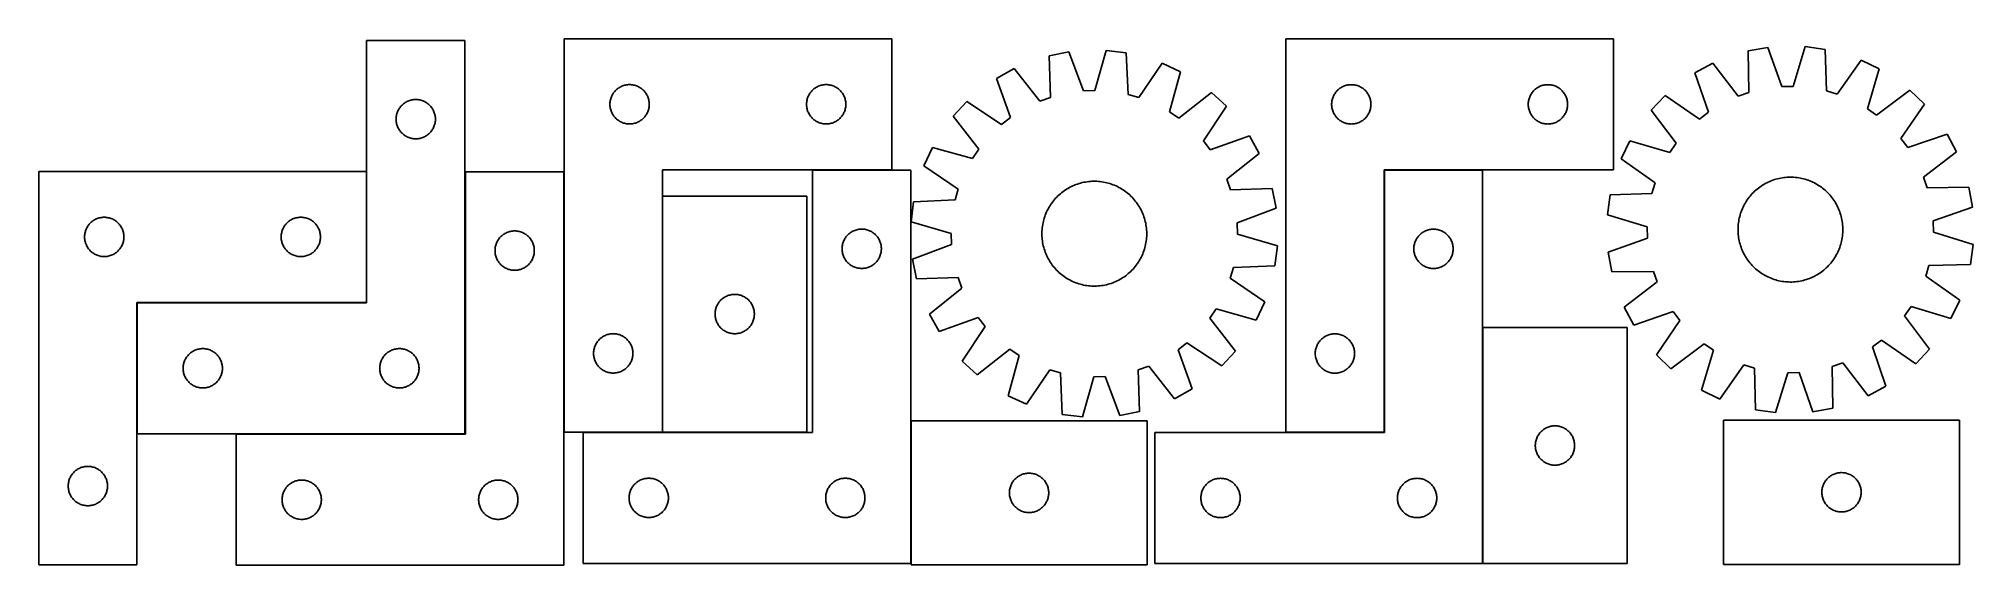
# Model space of a CAD drawing. Header units: millimetres. Extents: x 8 to 1484, y 8 to 410.
import ezdxf

# ---------------------------------------------------------------- set-up
doc = ezdxf.new("R2010")
doc.units = ezdxf.units.MM
doc.layers.add('COMMON', color=5, linetype='CONTINUOUS', true_color=0x0000ff)
doc.layers.add('CUT', color=7, linetype='CONTINUOUS', true_color=0x000000)

msp = doc.modelspace()

# ---------------------------------------------------------------- linework, layer by layer
at = {"layer": 'COMMON'}
for p, q in [((257.732334, 208.802057), (257.732334, 308.802057)), ((408.399865, 109.966364), (408.399865, 308.37013)), ((658.499865, 309.866364), (598.09979, 309.866364)), ((1034.274305, 309.705385), (1034.274305, 109.905386)), ((1109.374306, 309.805386), (1034.374306, 309.805386)), ((483.599865, 289.966364), (483.599865, 109.966364)), ((82.732334, 108.602056), (82.732334, 208.602056)), ((82.832334, 208.702056), (257.632333, 208.702056)), ((1109.474306, 189.705385), (1109.474306, 9.705385)), ((673.19979, 118.601381), (673.19979, 9.766363)), ((483.499865, 109.866364), (423.09979, 109.866364)), ((483.699866, 109.866363), (593.699866, 109.866363)), ((1034.174305, 109.805386), (959.174305, 109.805386))]:
    msp.add_line(p, q, dxfattribs=at)
at = {"layer": 'CUT'}
for p, q in [((332.832334, 408.602056), (257.832334, 408.602056)), ((257.832334, 408.602056), (257.832334, 208.602056)), ((332.832334, 108.602056), (332.832334, 408.602056)), ((408.499865, 409.966364), (408.499865, 109.966364)), ((658.499865, 409.966364), (408.499865, 409.966364)), ((658.499865, 309.966364), (658.499865, 409.966364)), ((793.711981, 399.913664), (778.614054, 396.950027)), ((804.795449, 370.145703), (793.711981, 399.913664)), ((822.231559, 400.962235), (813.364003, 370.46074)), ((837.506355, 399.115305), (822.231559, 400.962235)), ((838.848553, 367.379312), (837.506355, 399.115305)), ((959.174305, 409.905386), (959.174305, 109.905386)), ((1209.174305, 409.905386), (959.174305, 409.905386)), ((1209.174305, 309.905386), (1209.174305, 409.905386)), ((1327.014219, 403.340464), (1311.871782, 400.613351)), ((1311.871782, 400.613351), (1312.366981, 368.852848)), ((1337.630703, 373.402778), (1327.014219, 403.340464)), ((1355.546709, 403.942807), (1346.203136, 373.583749)), ((1370.790747, 401.857175), (1355.546709, 403.942807)), ((1371.636369, 370.10407), (1370.790747, 401.857175)), ((751.81435, 387.139742), (738.371182, 379.65564)), ((771.55416, 362.253709), (751.81435, 387.139742)), ((778.614054, 396.950027), (779.605987, 365.201156)), ((864.954112, 391.299522), (847.095085, 365.031102)), ((878.910574, 384.822815), (864.954112, 391.299522)), ((870.380119, 354.22533), (878.910574, 384.822815)), ((1284.921905, 391.223464), (1271.363316, 383.950555)), ((1271.363316, 383.950555), (1281.648813, 353.897547)), ((1304.270035, 366.031707), (1284.921905, 391.223464)), ((1398.112892, 393.613013), (1379.845161, 367.627156)), ((1411.966338, 386.918792), (1398.112892, 393.613013)), ((1402.958323, 356.458483), (1411.966338, 386.918792)), ((446.502276, 368.969578), (446.981658, 369.575261)), ((446.981658, 369.575261), (447.491584, 370.155464)), ((447.491584, 370.155464), (448.030702, 370.708646)), ((448.030702, 370.708646), (448.597583, 371.233343)), ((448.597583, 371.233343), (449.190723, 371.728161)), ((449.190723, 371.728161), (449.808548, 372.191789)), ((449.808548, 372.191789), (450.449422, 372.622997)), ((450.449422, 372.622997), (451.111644, 373.020642)), ((451.111644, 373.020642), (451.793458, 373.38367)), ((451.793458, 373.38367), (452.493056, 373.711117)), ((452.493056, 373.711117), (453.208583, 374.002116)), ((453.208583, 374.002116), (453.938142, 374.255894)), ((453.938142, 374.255894), (454.679798, 374.471779)), ((454.679798, 374.471779), (455.431584, 374.649199)), ((455.431584, 374.649199), (456.191506, 374.787682)), ((456.191506, 374.787682), (456.95755, 374.886862)), ((456.95755, 374.886862), (457.727683, 374.946475)), ((457.727683, 374.946475), (458.499865, 374.966364)), ((458.499865, 374.966364), (459.272046, 374.946475)), ((459.272046, 374.946475), (460.04218, 374.886862)), ((460.04218, 374.886862), (460.808223, 374.787682)), ((460.808223, 374.787682), (461.568146, 374.649199)), ((461.568146, 374.649199), (462.319932, 374.471779)), ((462.319932, 374.471779), (463.061587, 374.255894)), ((463.061587, 374.255894), (463.791146, 374.002116)), ((463.791146, 374.002116), (464.506673, 373.711117)), ((464.506673, 373.711117), (465.206272, 373.38367)), ((465.206272, 373.38367), (465.888086, 373.020642)), ((465.888086, 373.020642), (466.550308, 372.622997)), ((466.550308, 372.622997), (467.191181, 372.191789)), ((467.191181, 372.191789), (467.809007, 371.728161)), ((467.809007, 371.728161), (468.402147, 371.233343)), ((468.402147, 371.233343), (468.969027, 370.708646)), ((468.969027, 370.708646), (469.508145, 370.155464)), ((469.508145, 370.155464), (470.018071, 369.575261)), ((470.018071, 369.575261), (470.497453, 368.969578)), ((596.502276, 368.969578), (596.981658, 369.575261)), ((596.981658, 369.575261), (597.491584, 370.155464)), ((597.491584, 370.155464), (598.030702, 370.708646)), ((598.030702, 370.708646), (598.597583, 371.233343)), ((598.597583, 371.233343), (599.190723, 371.728161)), ((599.190723, 371.728161), (599.808548, 372.191789)), ((599.808548, 372.191789), (600.449422, 372.622997)), ((600.449422, 372.622997), (601.111644, 373.020642)), ((601.111644, 373.020642), (601.793458, 373.38367)), ((601.793458, 373.38367), (602.493056, 373.711117)), ((602.493056, 373.711117), (603.208583, 374.002116)), ((603.208583, 374.002116), (603.938142, 374.255894)), ((603.938142, 374.255894), (604.679798, 374.471779)), ((604.679798, 374.471779), (605.431584, 374.649199)), ((605.431584, 374.649199), (606.191506, 374.787682)), ((606.191506, 374.787682), (606.95755, 374.886862)), ((606.95755, 374.886862), (607.727683, 374.946475)), ((607.727683, 374.946475), (608.499865, 374.966364)), ((608.499865, 374.966364), (609.272046, 374.946475)), ((609.272046, 374.946475), (610.04218, 374.886862)), ((610.04218, 374.886862), (610.808223, 374.787682)), ((610.808223, 374.787682), (611.568146, 374.649199)), ((611.568146, 374.649199), (612.319932, 374.471779)), ((612.319932, 374.471779), (613.061587, 374.255894)), ((613.061587, 374.255894), (613.791146, 374.002116)), ((613.791146, 374.002116), (614.506673, 373.711117)), ((614.506673, 373.711117), (615.206272, 373.38367)), ((615.206272, 373.38367), (615.888086, 373.020642)), ((615.888086, 373.020642), (616.550308, 372.622997)), ((616.550308, 372.622997), (617.191181, 372.191789)), ((617.191181, 372.191789), (617.809007, 371.728161)), ((617.809007, 371.728161), (618.402147, 371.233343)), ((618.402147, 371.233343), (618.969027, 370.708646)), ((618.969027, 370.708646), (619.508145, 370.155464)), ((619.508145, 370.155464), (620.018071, 369.575261)), ((620.018071, 369.575261), (620.497453, 368.969578)), ((738.371182, 379.65564), (749.125508, 349.767194)), ((813.364003, 370.46074), (804.795449, 370.145703)), ((997.176716, 368.9086), (997.656098, 369.514284)), ((997.656098, 369.514284), (998.166025, 370.094486)), ((998.166025, 370.094486), (998.705143, 370.647669)), ((998.705143, 370.647669), (999.272023, 371.172365)), ((999.272023, 371.172365), (999.865163, 371.667183)), ((999.865163, 371.667183), (1000.482989, 372.130811)), ((1000.482989, 372.130811), (1001.123862, 372.56202)), ((1001.123862, 372.56202), (1001.786084, 372.959665)), ((1001.786084, 372.959665), (1002.467898, 373.322693)), ((1002.467898, 373.322693), (1003.167497, 373.65014)), ((1003.167497, 373.65014), (1003.883024, 373.941139)), ((1003.883024, 373.941139), (1004.612583, 374.194917)), ((1004.612583, 374.194917), (1005.354238, 374.410802)), ((1005.354238, 374.410802), (1006.106024, 374.588222)), ((1006.106024, 374.588222), (1006.865946, 374.726705)), ((1006.865946, 374.726705), (1007.63199, 374.825884)), ((1007.63199, 374.825884), (1008.402124, 374.885498)), ((1008.402124, 374.885498), (1009.174305, 374.905386)), ((1009.174305, 374.905386), (1009.946486, 374.885498)), ((1009.946486, 374.885498), (1010.71662, 374.825884)), ((1010.71662, 374.825884), (1011.482664, 374.726705)), ((1011.482664, 374.726705), (1012.242586, 374.588222)), ((1012.242586, 374.588222), (1012.994372, 374.410802)), ((1012.994372, 374.410802), (1013.736028, 374.194917)), ((1013.736028, 374.194917), (1014.465586, 373.941139)), ((1014.465586, 373.941139), (1015.181114, 373.65014)), ((1015.181114, 373.65014), (1015.880712, 373.322693)), ((1015.880712, 373.322693), (1016.562526, 372.959665)), ((1016.562526, 372.959665), (1017.224748, 372.56202)), ((1017.224748, 372.56202), (1017.865622, 372.130811)), ((1017.865622, 372.130811), (1018.483447, 371.667183)), ((1018.483447, 371.667183), (1019.076587, 371.172365)), ((1019.076587, 371.172365), (1019.643467, 370.647669)), ((1019.643467, 370.647669), (1020.182586, 370.094486)), ((1020.182586, 370.094486), (1020.692512, 369.514284)), ((1020.692512, 369.514284), (1021.171894, 368.9086)), ((1147.176716, 368.9086), (1147.656098, 369.514284)), ((1147.656098, 369.514284), (1148.166025, 370.094486)), ((1148.166025, 370.094486), (1148.705143, 370.647669)), ((1148.705143, 370.647669), (1149.272023, 371.172365)), ((1149.272023, 371.172365), (1149.865163, 371.667183)), ((1149.865163, 371.667183), (1150.482989, 372.130811)), ((1150.482989, 372.130811), (1151.123862, 372.56202)), ((1151.123862, 372.56202), (1151.786084, 372.959665)), ((1151.786084, 372.959665), (1152.467898, 373.322693)), ((1152.467898, 373.322693), (1153.167497, 373.65014)), ((1153.167497, 373.65014), (1153.883024, 373.941139)), ((1153.883024, 373.941139), (1154.612583, 374.194917)), ((1154.612583, 374.194917), (1155.354238, 374.410802)), ((1155.354238, 374.410802), (1156.106024, 374.588222)), ((1156.106024, 374.588222), (1156.865946, 374.726705)), ((1156.865946, 374.726705), (1157.63199, 374.825884)), ((1157.63199, 374.825884), (1158.402124, 374.885498)), ((1158.402124, 374.885498), (1159.174305, 374.905386)), ((1159.174305, 374.905386), (1159.946486, 374.885498)), ((1159.946486, 374.885498), (1160.71662, 374.825884)), ((1160.71662, 374.825884), (1161.482664, 374.726705)), ((1161.482664, 374.726705), (1162.242586, 374.588222)), ((1162.242586, 374.588222), (1162.994372, 374.410802)), ((1162.994372, 374.410802), (1163.736028, 374.194917)), ((1163.736028, 374.194917), (1164.465586, 373.941139)), ((1164.465586, 373.941139), (1165.181114, 373.65014)), ((1165.181114, 373.65014), (1165.880712, 373.322693)), ((1165.880712, 373.322693), (1166.562526, 372.959665)), ((1166.562526, 372.959665), (1167.224748, 372.56202)), ((1167.224748, 372.56202), (1167.865622, 372.130811)), ((1167.865622, 372.130811), (1168.483447, 371.667183)), ((1168.483447, 371.667183), (1169.076587, 371.172365)), ((1169.076587, 371.172365), (1169.643467, 370.647669)), ((1169.643467, 370.647669), (1170.182586, 370.094486)), ((1170.182586, 370.094486), (1170.692512, 369.514284)), ((1170.692512, 369.514284), (1171.171894, 368.9086)), ((1346.203136, 373.583749), (1337.630703, 373.402778)), ((1379.845161, 367.627156), (1371.636369, 370.10407)), ((1435.403656, 370.635121), (1409.99994, 351.566142)), ((1446.510438, 359.987589), (1435.403656, 370.635121)), ((281.437475, 354.252974), (281.7468, 354.960772)), ((281.7468, 354.960772), (282.092152, 355.651707)), ((282.092152, 355.651707), (282.472615, 356.323948)), ((282.472615, 356.323948), (282.887179, 356.975712)), ((282.887179, 356.975712), (283.334746, 357.60527)), ((283.334746, 357.60527), (283.814128, 358.210954)), ((283.814128, 358.210954), (284.324054, 358.791156)), ((284.324054, 358.791156), (284.863172, 359.344339)), ((284.863172, 359.344339), (285.430053, 359.869035)), ((285.430053, 359.869035), (286.023192, 360.363853)), ((286.023192, 360.363853), (286.641018, 360.827481)), ((286.641018, 360.827481), (287.281892, 361.258689)), ((287.281892, 361.258689), (287.944113, 361.656335)), ((287.944113, 361.656335), (288.625928, 362.019362)), ((288.625928, 362.019362), (289.325526, 362.346809)), ((289.325526, 362.346809), (290.041053, 362.637808)), ((290.041053, 362.637808), (290.770612, 362.891587)), ((290.770612, 362.891587), (291.512268, 363.107472)), ((291.512268, 363.107472), (292.264053, 363.284891)), ((292.264053, 363.284891), (293.023976, 363.423374)), ((293.023976, 363.423374), (293.790019, 363.522554)), ((293.790019, 363.522554), (294.560153, 363.582167)), ((294.560153, 363.582167), (295.332334, 363.602056)), ((295.332334, 363.602056), (296.104516, 363.582167)), ((296.104516, 363.582167), (296.874649, 363.522554)), ((296.874649, 363.522554), (297.640693, 363.423374)), ((297.640693, 363.423374), (298.400615, 363.284891)), ((298.400615, 363.284891), (299.152401, 363.107472)), ((299.152401, 363.107472), (299.894057, 362.891587)), ((299.894057, 362.891587), (300.623616, 362.637808)), ((300.623616, 362.637808), (301.339143, 362.346809)), ((301.339143, 362.346809), (302.038741, 362.019362)), ((302.038741, 362.019362), (302.720555, 361.656335)), ((302.720555, 361.656335), (303.382777, 361.258689)), ((303.382777, 361.258689), (304.023651, 360.827481)), ((304.023651, 360.827481), (304.641477, 360.363853)), ((304.641477, 360.363853), (305.234616, 359.869035)), ((305.234616, 359.869035), (305.801497, 359.344339)), ((305.801497, 359.344339), (306.340615, 358.791156)), ((306.340615, 358.791156), (306.850541, 358.210954)), ((306.850541, 358.210954), (307.329923, 357.60527)), ((307.329923, 357.60527), (307.77749, 356.975712)), ((307.77749, 356.975712), (308.192054, 356.323948)), ((308.192054, 356.323948), (308.572516, 355.651707)), ((308.572516, 355.651707), (308.917868, 354.960772)), ((308.917868, 354.960772), (309.227194, 354.252974)), ((443.504838, 360.352582), (443.544602, 361.123995)), ((443.504838, 359.580145), (443.504838, 360.352582)), ((443.544602, 358.808732), (443.504838, 359.580145)), ((443.544602, 361.123995), (443.624025, 361.892339)), ((443.624025, 358.040388), (443.544602, 358.808732)), ((443.624025, 361.892339), (443.742895, 362.655575)), ((443.742895, 357.277152), (443.624025, 358.040388)), ((443.742895, 362.655575), (443.900899, 363.41168)), ((443.900899, 356.521047), (443.742895, 357.277152)), ((443.900899, 363.41168), (444.097617, 364.158648)), ((444.097617, 355.774079), (443.900899, 356.521047)), ((444.097617, 364.158648), (444.332526, 364.894499)), ((444.332526, 355.038228), (444.097617, 355.774079)), ((444.332526, 364.894499), (444.605005, 365.617282)), ((444.605005, 354.315445), (444.332526, 355.038228)), ((444.605005, 365.617282), (444.914331, 366.325079)), ((444.914331, 353.607648), (444.605005, 354.315445)), ((444.914331, 366.325079), (445.259683, 367.016015)), ((445.259683, 367.016015), (445.640145, 367.688256)), ((445.640145, 367.688256), (446.05471, 368.340019)), ((446.05471, 368.340019), (446.502276, 368.969578)), ((470.497453, 368.969578), (470.94502, 368.340019)), ((470.94502, 368.340019), (471.359584, 367.688256)), ((471.359584, 367.688256), (471.740047, 367.016015)), ((471.740047, 367.016015), (472.085399, 366.325079)), ((472.085399, 366.325079), (472.394724, 365.617282)), ((472.394724, 354.315445), (472.085399, 353.607648)), ((472.394724, 365.617282), (472.667203, 364.894499)), ((472.667203, 355.038228), (472.394724, 354.315445)), ((472.667203, 364.894499), (472.902113, 364.158648)), ((472.902113, 355.774079), (472.667203, 355.038228)), ((472.902113, 364.158648), (473.09883, 363.41168)), ((473.09883, 356.521047), (472.902113, 355.774079)), ((473.09883, 363.41168), (473.256834, 362.655575)), ((473.256834, 357.277152), (473.09883, 356.521047)), ((473.256834, 362.655575), (473.375705, 361.892339)), ((473.375705, 358.040388), (473.256834, 357.277152)), ((473.375705, 361.892339), (473.455128, 361.123995)), ((473.455128, 358.808732), (473.375705, 358.040388)), ((473.455128, 361.123995), (473.494892, 360.352582)), ((473.494892, 359.580145), (473.455128, 358.808732)), ((473.494892, 360.352582), (473.494892, 359.580145)), ((593.504838, 360.352582), (593.544602, 361.123995)), ((593.504838, 359.580145), (593.504838, 360.352582)), ((593.544602, 358.808732), (593.504838, 359.580145)), ((593.544602, 361.123995), (593.624025, 361.892339)), ((593.624025, 358.040388), (593.544602, 358.808732)), ((593.624025, 361.892339), (593.742895, 362.655575)), ((593.742895, 357.277152), (593.624025, 358.040388)), ((593.742895, 362.655575), (593.900899, 363.41168)), ((593.900899, 356.521047), (593.742895, 357.277152)), ((593.900899, 363.41168), (594.097617, 364.158648)), ((594.097617, 355.774079), (593.900899, 356.521047)), ((594.097617, 364.158648), (594.332526, 364.894499)), ((594.332526, 355.038228), (594.097617, 355.774079)), ((594.332526, 364.894499), (594.605005, 365.617282)), ((594.605005, 354.315445), (594.332526, 355.038228)), ((594.605005, 365.617282), (594.914331, 366.325079)), ((594.914331, 353.607648), (594.605005, 354.315445)), ((594.914331, 366.325079), (595.259683, 367.016015)), ((595.259683, 367.016015), (595.640145, 367.688256)), ((595.640145, 367.688256), (596.05471, 368.340019)), ((596.05471, 368.340019), (596.502276, 368.969578)), ((620.497453, 368.969578), (620.94502, 368.340019)), ((620.94502, 368.340019), (621.359584, 367.688256)), ((621.359584, 367.688256), (621.740047, 367.016015)), ((621.740047, 367.016015), (622.085399, 366.325079)), ((622.085399, 366.325079), (622.394724, 365.617282)), ((622.394724, 354.315445), (622.085399, 353.607648)), ((622.394724, 365.617282), (622.667203, 364.894499)), ((622.667203, 355.038228), (622.394724, 354.315445)), ((622.667203, 364.894499), (622.902113, 364.158648)), ((622.902113, 355.774079), (622.667203, 355.038228)), ((622.902113, 364.158648), (623.09883, 363.41168)), ((623.09883, 356.521047), (622.902113, 355.774079)), ((623.09883, 363.41168), (623.256834, 362.655575)), ((623.256834, 357.277152), (623.09883, 356.521047)), ((623.256834, 362.655575), (623.375705, 361.892339)), ((623.375705, 358.040388), (623.256834, 357.277152)), ((623.375705, 361.892339), (623.455128, 361.123995)), ((623.455128, 358.808732), (623.375705, 358.040388)), ((623.455128, 361.123995), (623.494892, 360.352582)), ((623.494892, 359.580145), (623.455128, 358.808732)), ((623.494892, 360.352582), (623.494892, 359.580145)), ((715.914694, 362.043941), (705.442196, 350.77197)), ((742.378576, 344.475853), (715.914694, 362.043941)), ((779.605987, 365.201156), (771.55416, 362.253709)), ((847.095085, 365.031102), (838.848553, 367.379312)), ((902.599732, 368.90774), (877.497399, 349.443731)), ((896.303615, 331.97136), (913.871703, 358.435242)), ((913.871703, 358.435242), (902.599732, 368.90774)), ((994.179278, 360.291605), (994.219042, 361.063018)), ((994.179278, 359.519168), (994.179278, 360.291605)), ((994.219042, 358.747754), (994.179278, 359.519168)), ((994.219042, 361.063018), (994.298465, 361.831362)), ((994.298465, 357.979411), (994.219042, 358.747754)), ((994.298465, 361.831362), (994.417336, 362.594598)), ((994.417336, 357.216175), (994.298465, 357.979411)), ((994.417336, 362.594598), (994.57534, 363.350702)), ((994.57534, 356.46007), (994.417336, 357.216175)), ((994.57534, 363.350702), (994.772057, 364.097671)), ((994.772057, 355.713102), (994.57534, 356.46007)), ((994.772057, 364.097671), (995.006967, 364.833522)), ((995.006967, 354.977251), (994.772057, 355.713102)), ((995.006967, 364.833522), (995.279446, 365.556305)), ((995.279446, 354.254468), (995.006967, 354.977251)), ((995.279446, 365.556305), (995.588771, 366.264102)), ((995.588771, 366.264102), (995.934123, 366.955037)), ((995.934123, 366.955037), (996.314586, 367.627278)), ((996.314586, 367.627278), (996.72915, 368.279042)), ((996.72915, 368.279042), (997.176716, 368.9086)), ((1021.171894, 368.9086), (1021.61946, 368.279042)), ((1021.61946, 368.279042), (1022.034025, 367.627278)), ((1022.034025, 367.627278), (1022.414487, 366.955037)), ((1022.414487, 366.955037), (1022.759839, 366.264102)), ((1022.759839, 366.264102), (1023.069165, 365.556305)), ((1023.069165, 365.556305), (1023.341644, 364.833522)), ((1023.341644, 354.977251), (1023.069165, 354.254468)), ((1023.341644, 364.833522), (1023.576553, 364.097671)), ((1023.576553, 355.713102), (1023.341644, 354.977251)), ((1023.576553, 364.097671), (1023.773271, 363.350702)), ((1023.773271, 356.46007), (1023.576553, 355.713102)), ((1023.773271, 363.350702), (1023.931274, 362.594598)), ((1023.931274, 357.216175), (1023.773271, 356.46007)), ((1023.931274, 362.594598), (1024.050145, 361.831362)), ((1024.050145, 357.979411), (1023.931274, 357.216175)), ((1024.050145, 361.831362), (1024.129568, 361.063018)), ((1024.129568, 358.747754), (1024.050145, 357.979411)), ((1024.129568, 361.063018), (1024.169332, 360.291605)), ((1024.169332, 359.519168), (1024.129568, 358.747754)), ((1024.169332, 360.291605), (1024.169332, 359.519168)), ((1144.179278, 360.291605), (1144.219042, 361.063018)), ((1144.179278, 359.519168), (1144.179278, 360.291605)), ((1144.219042, 358.747754), (1144.179278, 359.519168)), ((1144.219042, 361.063018), (1144.298465, 361.831362)), ((1144.298465, 357.979411), (1144.219042, 358.747754)), ((1144.298465, 361.831362), (1144.417336, 362.594598)), ((1144.417336, 357.216175), (1144.298465, 357.979411)), ((1144.417336, 362.594598), (1144.57534, 363.350702)), ((1144.57534, 356.46007), (1144.417336, 357.216175)), ((1144.57534, 363.350702), (1144.772057, 364.097671)), ((1144.772057, 355.713102), (1144.57534, 356.46007)), ((1144.772057, 364.097671), (1145.006967, 364.833522)), ((1145.006967, 354.977251), (1144.772057, 355.713102)), ((1145.006967, 364.833522), (1145.279446, 365.556305)), ((1145.279446, 354.254468), (1145.006967, 354.977251)), ((1145.279446, 365.556305), (1145.588771, 366.264102)), ((1145.588771, 366.264102), (1145.934123, 366.955037)), ((1145.934123, 366.955037), (1146.314586, 367.627278)), ((1146.314586, 367.627278), (1146.72915, 368.279042)), ((1146.72915, 368.279042), (1147.176716, 368.9086)), ((1171.171894, 368.9086), (1171.61946, 368.279042)), ((1171.61946, 368.279042), (1172.034025, 367.627278)), ((1172.034025, 367.627278), (1172.414487, 366.955037)), ((1172.414487, 366.955037), (1172.759839, 366.264102)), ((1172.759839, 366.264102), (1173.069165, 365.556305)), ((1173.069165, 365.556305), (1173.341644, 364.833522)), ((1173.341644, 354.977251), (1173.069165, 354.254468)), ((1173.341644, 364.833522), (1173.576553, 364.097671)), ((1173.576553, 355.713102), (1173.341644, 354.977251)), ((1173.576553, 364.097671), (1173.773271, 363.350702)), ((1173.773271, 356.46007), (1173.576553, 355.713102)), ((1173.773271, 363.350702), (1173.931274, 362.594598)), ((1173.931274, 357.216175), (1173.773271, 356.46007)), ((1173.931274, 362.594598), (1174.050145, 361.831362)), ((1174.050145, 357.979411), (1173.931274, 357.216175)), ((1174.050145, 361.831362), (1174.129568, 361.063018)), ((1174.129568, 358.747754), (1174.050145, 357.979411)), ((1174.129568, 361.063018), (1174.169332, 360.291605)), ((1174.169332, 359.519168), (1174.129568, 358.747754)), ((1174.169332, 360.291605), (1174.169332, 359.519168)), ((1248.634095, 366.692272), (1237.986563, 355.58549)), ((1237.986563, 355.58549), (1257.055542, 330.181774)), ((1274.819941, 348.712388), (1248.634095, 366.692272)), ((1312.366981, 368.852848), (1304.270035, 366.031707)), ((1409.99994, 351.566142), (1402.958323, 356.458483)), ((1428.530554, 333.801743), (1446.510438, 359.987589)), ((280.337307, 348.988275), (280.377072, 349.759688)), ((280.337307, 348.215837), (280.337307, 348.988275)), ((280.377072, 347.444424), (280.337307, 348.215837)), ((280.377072, 349.759688), (280.456494, 350.528031)), ((280.456494, 346.676081), (280.377072, 347.444424)), ((280.456494, 350.528031), (280.575365, 351.291267)), ((280.575365, 345.912845), (280.456494, 346.676081)), ((280.575365, 351.291267), (280.733369, 352.047372)), ((280.733369, 345.15674), (280.575365, 345.912845)), ((280.733369, 352.047372), (280.930086, 352.79434)), ((280.930086, 344.409771), (280.733369, 345.15674)), ((280.930086, 352.79434), (281.164996, 353.530192)), ((281.164996, 343.67392), (280.930086, 344.409771)), ((281.164996, 353.530192), (281.437475, 354.252974)), ((281.437475, 342.951138), (281.164996, 343.67392)), ((281.7468, 342.24334), (281.437475, 342.951138)), ((282.092152, 341.552405), (281.7468, 342.24334)), ((282.472615, 340.880164), (282.092152, 341.552405)), ((282.887179, 340.2284), (282.472615, 340.880164)), ((283.334746, 339.598842), (282.887179, 340.2284)), ((283.814128, 338.993158), (283.334746, 339.598842)), ((307.329923, 339.598842), (306.850541, 338.993158)), ((307.77749, 340.2284), (307.329923, 339.598842)), ((308.192054, 340.880164), (307.77749, 340.2284)), ((308.572516, 341.552405), (308.192054, 340.880164)), ((308.917868, 342.24334), (308.572516, 341.552405)), ((309.227194, 342.951138), (308.917868, 342.24334)), ((309.227194, 354.252974), (309.499673, 353.530192)), ((309.499673, 343.67392), (309.227194, 342.951138)), ((309.499673, 353.530192), (309.734583, 352.79434)), ((309.734583, 344.409771), (309.499673, 343.67392)), ((309.734583, 352.79434), (309.9313, 352.047372)), ((309.9313, 345.15674), (309.734583, 344.409771)), ((309.9313, 352.047372), (310.089304, 351.291267)), ((310.089304, 345.912845), (309.9313, 345.15674)), ((310.089304, 351.291267), (310.208175, 350.528031)), ((310.208175, 346.676081), (310.089304, 345.912845)), ((310.208175, 350.528031), (310.287597, 349.759688)), ((310.287597, 347.444424), (310.208175, 346.676081)), ((310.287597, 349.759688), (310.327361, 348.988275)), ((310.327361, 348.215837), (310.287597, 347.444424)), ((310.327361, 348.988275), (310.327361, 348.215837)), ((445.259683, 352.916712), (444.914331, 353.607648)), ((445.640145, 352.244472), (445.259683, 352.916712)), ((446.05471, 351.592708), (445.640145, 352.244472)), ((446.502276, 350.963149), (446.05471, 351.592708)), ((446.981658, 350.357466), (446.502276, 350.963149)), ((447.491584, 349.777263), (446.981658, 350.357466)), ((448.030702, 349.224081), (447.491584, 349.777263)), ((448.597583, 348.699385), (448.030702, 349.224081)), ((449.190723, 348.204566), (448.597583, 348.699385)), ((449.808548, 347.740938), (449.190723, 348.204566)), ((450.449422, 347.30973), (449.808548, 347.740938)), ((451.111644, 346.912085), (450.449422, 347.30973)), ((451.793458, 346.549057), (451.111644, 346.912085)), ((452.493056, 346.22161), (451.793458, 346.549057)), ((453.208583, 345.930611), (452.493056, 346.22161)), ((453.938142, 345.676833), (453.208583, 345.930611)), ((454.679798, 345.460948), (453.938142, 345.676833)), ((455.431584, 345.283528), (454.679798, 345.460948)), ((456.191506, 345.145045), (455.431584, 345.283528)), ((456.95755, 345.045865), (456.191506, 345.145045)), ((457.727683, 344.986252), (456.95755, 345.045865)), ((458.499865, 344.966364), (457.727683, 344.986252)), ((459.272046, 344.986252), (458.499865, 344.966364)), ((460.04218, 345.045865), (459.272046, 344.986252)), ((460.808223, 345.145045), (460.04218, 345.045865)), ((461.568146, 345.283528), (460.808223, 345.145045)), ((462.319932, 345.460948), (461.568146, 345.283528)), ((463.061587, 345.676833), (462.319932, 345.460948)), ((463.791146, 345.930611), (463.061587, 345.676833)), ((464.506673, 346.22161), (463.791146, 345.930611)), ((465.206272, 346.549057), (464.506673, 346.22161)), ((465.888086, 346.912085), (465.206272, 346.549057)), ((466.550308, 347.30973), (465.888086, 346.912085)), ((467.191181, 347.740938), (466.550308, 347.30973)), ((467.809007, 348.204566), (467.191181, 347.740938)), ((468.402147, 348.699385), (467.809007, 348.204566)), ((468.969027, 349.224081), (468.402147, 348.699385)), ((469.508145, 349.777263), (468.969027, 349.224081)), ((470.018071, 350.357466), (469.508145, 349.777263)), ((470.497453, 350.963149), (470.018071, 350.357466)), ((470.94502, 351.592708), (470.497453, 350.963149)), ((471.359584, 352.244472), (470.94502, 351.592708)), ((471.740047, 352.916712), (471.359584, 352.244472)), ((472.085399, 353.607648), (471.740047, 352.916712)), ((595.259683, 352.916712), (594.914331, 353.607648)), ((595.640145, 352.244472), (595.259683, 352.916712)), ((596.05471, 351.592708), (595.640145, 352.244472)), ((596.502276, 350.963149), (596.05471, 351.592708)), ((596.981658, 350.357466), (596.502276, 350.963149)), ((597.491584, 349.777263), (596.981658, 350.357466)), ((598.030702, 349.224081), (597.491584, 349.777263)), ((598.597583, 348.699385), (598.030702, 349.224081)), ((599.190723, 348.204566), (598.597583, 348.699385)), ((599.808548, 347.740938), (599.190723, 348.204566)), ((600.449422, 347.30973), (599.808548, 347.740938)), ((601.111644, 346.912085), (600.449422, 347.30973)), ((601.793458, 346.549057), (601.111644, 346.912085)), ((602.493056, 346.22161), (601.793458, 346.549057)), ((603.208583, 345.930611), (602.493056, 346.22161)), ((603.938142, 345.676833), (603.208583, 345.930611)), ((604.679798, 345.460948), (603.938142, 345.676833)), ((605.431584, 345.283528), (604.679798, 345.460948)), ((606.191506, 345.145045), (605.431584, 345.283528)), ((606.95755, 345.045865), (606.191506, 345.145045)), ((607.727683, 344.986252), (606.95755, 345.045865)), ((608.499865, 344.966364), (607.727683, 344.986252)), ((609.272046, 344.986252), (608.499865, 344.966364)), ((610.04218, 345.045865), (609.272046, 344.986252)), ((610.808223, 345.145045), (610.04218, 345.045865)), ((611.568146, 345.283528), (610.808223, 345.145045)), ((612.319932, 345.460948), (611.568146, 345.283528)), ((613.061587, 345.676833), (612.319932, 345.460948)), ((613.791146, 345.930611), (613.061587, 345.676833)), ((614.506673, 346.22161), (613.791146, 345.930611)), ((615.206272, 346.549057), (614.506673, 346.22161)), ((615.888086, 346.912085), (615.206272, 346.549057)), ((616.550308, 347.30973), (615.888086, 346.912085)), ((617.191181, 347.740938), (616.550308, 347.30973)), ((617.809007, 348.204566), (617.191181, 347.740938)), ((618.402147, 348.699385), (617.809007, 348.204566)), ((618.969027, 349.224081), (618.402147, 348.699385)), ((619.508145, 349.777263), (618.969027, 349.224081)), ((620.018071, 350.357466), (619.508145, 349.777263)), ((620.497453, 350.963149), (620.018071, 350.357466)), ((620.94502, 351.592708), (620.497453, 350.963149)), ((621.359584, 352.244472), (620.94502, 351.592708)), ((621.740047, 352.916712), (621.359584, 352.244472)), ((622.085399, 353.607648), (621.740047, 352.916712)), ((705.442196, 350.77197), (724.906205, 325.669637)), ((749.125508, 349.767194), (742.378576, 344.475853)), ((877.497399, 349.443731), (870.380119, 354.22533)), ((995.588771, 353.54667), (995.279446, 354.254468)), ((995.934123, 352.855735), (995.588771, 353.54667)), ((996.314586, 352.183494), (995.934123, 352.855735)), ((996.72915, 351.53173), (996.314586, 352.183494)), ((997.176716, 350.902172), (996.72915, 351.53173)), ((997.656098, 350.296489), (997.176716, 350.902172)), ((998.166025, 349.716286), (997.656098, 350.296489)), ((998.705143, 349.163103), (998.166025, 349.716286)), ((999.272023, 348.638407), (998.705143, 349.163103)), ((999.865163, 348.143589), (999.272023, 348.638407)), ((1000.482989, 347.679961), (999.865163, 348.143589)), ((1001.123862, 347.248753), (1000.482989, 347.679961)), ((1001.786084, 346.851108), (1001.123862, 347.248753)), ((1002.467898, 346.48808), (1001.786084, 346.851108)), ((1003.167497, 346.160633), (1002.467898, 346.48808)), ((1003.883024, 345.869634), (1003.167497, 346.160633)), ((1004.612583, 345.615856), (1003.883024, 345.869634)), ((1005.354238, 345.39997), (1004.612583, 345.615856)), ((1006.106024, 345.222551), (1005.354238, 345.39997)), ((1006.865946, 345.084068), (1006.106024, 345.222551)), ((1007.63199, 344.984888), (1006.865946, 345.084068)), ((1008.402124, 344.925275), (1007.63199, 344.984888)), ((1009.174305, 344.905386), (1008.402124, 344.925275)), ((1009.946486, 344.925275), (1009.174305, 344.905386)), ((1010.71662, 344.984888), (1009.946486, 344.925275)), ((1011.482664, 345.084068), (1010.71662, 344.984888)), ((1012.242586, 345.222551), (1011.482664, 345.084068)), ((1012.994372, 345.39997), (1012.242586, 345.222551)), ((1013.736028, 345.615856), (1012.994372, 345.39997)), ((1014.465586, 345.869634), (1013.736028, 345.615856)), ((1015.181114, 346.160633), (1014.465586, 345.869634)), ((1015.880712, 346.48808), (1015.181114, 346.160633)), ((1016.562526, 346.851108), (1015.880712, 346.48808)), ((1017.224748, 347.248753), (1016.562526, 346.851108)), ((1017.865622, 347.679961), (1017.224748, 347.248753)), ((1018.483447, 348.143589), (1017.865622, 347.679961)), ((1019.076587, 348.638407), (1018.483447, 348.143589)), ((1019.643467, 349.163103), (1019.076587, 348.638407)), ((1020.182586, 349.716286), (1019.643467, 349.163103)), ((1020.692512, 350.296489), (1020.182586, 349.716286)), ((1021.171894, 350.902172), (1020.692512, 350.296489)), ((1021.61946, 351.53173), (1021.171894, 350.902172)), ((1022.034025, 352.183494), (1021.61946, 351.53173)), ((1022.414487, 352.855735), (1022.034025, 352.183494)), ((1022.759839, 353.54667), (1022.414487, 352.855735)), ((1023.069165, 354.254468), (1022.759839, 353.54667)), ((1145.588771, 353.54667), (1145.279446, 354.254468)), ((1145.934123, 352.855735), (1145.588771, 353.54667)), ((1146.314586, 352.183494), (1145.934123, 352.855735)), ((1146.72915, 351.53173), (1146.314586, 352.183494)), ((1147.176716, 350.902172), (1146.72915, 351.53173)), ((1147.656098, 350.296489), (1147.176716, 350.902172)), ((1148.166025, 349.716286), (1147.656098, 350.296489)), ((1148.705143, 349.163103), (1148.166025, 349.716286)), ((1149.272023, 348.638407), (1148.705143, 349.163103)), ((1149.865163, 348.143589), (1149.272023, 348.638407)), ((1150.482989, 347.679961), (1149.865163, 348.143589)), ((1151.123862, 347.248753), (1150.482989, 347.679961)), ((1151.786084, 346.851108), (1151.123862, 347.248753)), ((1152.467898, 346.48808), (1151.786084, 346.851108)), ((1153.167497, 346.160633), (1152.467898, 346.48808)), ((1153.883024, 345.869634), (1153.167497, 346.160633)), ((1154.612583, 345.615856), (1153.883024, 345.869634)), ((1155.354238, 345.39997), (1154.612583, 345.615856)), ((1156.106024, 345.222551), (1155.354238, 345.39997)), ((1156.865946, 345.084068), (1156.106024, 345.222551)), ((1157.63199, 344.984888), (1156.865946, 345.084068)), ((1158.402124, 344.925275), (1157.63199, 344.984888)), ((1159.174305, 344.905386), (1158.402124, 344.925275)), ((1159.946486, 344.925275), (1159.174305, 344.905386)), ((1160.71662, 344.984888), (1159.946486, 344.925275)), ((1161.482664, 345.084068), (1160.71662, 344.984888)), ((1162.242586, 345.222551), (1161.482664, 345.084068)), ((1162.994372, 345.39997), (1162.242586, 345.222551)), ((1163.736028, 345.615856), (1162.994372, 345.39997)), ((1164.465586, 345.869634), (1163.736028, 345.615856)), ((1165.181114, 346.160633), (1164.465586, 345.869634)), ((1165.880712, 346.48808), (1165.181114, 346.160633)), ((1166.562526, 346.851108), (1165.880712, 346.48808)), ((1167.224748, 347.248753), (1166.562526, 346.851108)), ((1167.865622, 347.679961), (1167.224748, 347.248753)), ((1168.483447, 348.143589), (1167.865622, 347.679961)), ((1169.076587, 348.638407), (1168.483447, 348.143589)), ((1169.643467, 349.163103), (1169.076587, 348.638407)), ((1170.182586, 349.716286), (1169.643467, 349.163103)), ((1170.692512, 350.296489), (1170.182586, 349.716286)), ((1171.171894, 350.902172), (1170.692512, 350.296489)), ((1171.61946, 351.53173), (1171.171894, 350.902172)), ((1172.034025, 352.183494), (1171.61946, 351.53173)), ((1172.414487, 352.855735), (1172.034025, 352.183494)), ((1172.759839, 353.54667), (1172.414487, 352.855735)), ((1173.069165, 354.254468), (1172.759839, 353.54667)), ((1281.648813, 353.897547), (1274.819941, 348.712388)), ((284.324054, 338.412956), (283.814128, 338.993158)), ((284.863172, 337.859773), (284.324054, 338.412956)), ((285.430053, 337.335077), (284.863172, 337.859773)), ((286.023192, 336.840259), (285.430053, 337.335077)), ((286.641018, 336.376631), (286.023192, 336.840259)), ((287.281892, 335.945423), (286.641018, 336.376631)), ((287.944113, 335.547777), (287.281892, 335.945423)), ((288.625928, 335.18475), (287.944113, 335.547777)), ((289.325526, 334.857302), (288.625928, 335.18475)), ((290.041053, 334.566304), (289.325526, 334.857302)), ((290.770612, 334.312525), (290.041053, 334.566304)), ((291.512268, 334.09664), (290.770612, 334.312525)), ((292.264053, 333.919221), (291.512268, 334.09664)), ((293.023976, 333.780737), (292.264053, 333.919221)), ((293.790019, 333.681558), (293.023976, 333.780737)), ((294.560153, 333.621945), (293.790019, 333.681558)), ((295.332334, 333.602056), (294.560153, 333.621945)), ((296.104516, 333.621945), (295.332334, 333.602056)), ((296.874649, 333.681558), (296.104516, 333.621945)), ((297.640693, 333.780737), (296.874649, 333.681558)), ((298.400615, 333.919221), (297.640693, 333.780737)), ((299.152401, 334.09664), (298.400615, 333.919221)), ((299.894057, 334.312525), (299.152401, 334.09664)), ((300.623616, 334.566304), (299.894057, 334.312525)), ((301.339143, 334.857302), (300.623616, 334.566304)), ((302.038741, 335.18475), (301.339143, 334.857302)), ((302.720555, 335.547777), (302.038741, 335.18475)), ((303.382777, 335.945423), (302.720555, 335.547777)), ((304.023651, 336.376631), (303.382777, 335.945423)), ((304.641477, 336.840259), (304.023651, 336.376631)), ((305.234616, 337.335077), (304.641477, 336.840259)), ((305.801497, 337.859773), (305.234616, 337.335077)), ((306.340615, 338.412956), (305.801497, 337.859773)), ((306.850541, 338.993158), (306.340615, 338.412956)), ((689.527121, 327.082811), (683.050415, 313.12635)), ((720.124606, 318.552356), (689.527121, 327.082811)), ((724.906205, 325.669637), (720.124606, 318.552356)), ((901.594956, 325.224429), (896.303615, 331.97136)), ((931.483403, 335.978754), (901.594956, 325.224429)), ((938.967504, 322.535586), (931.483403, 335.978754)), ((1221.702891, 332.148172), (1215.008671, 318.294726)), ((1252.1632, 323.140158), (1221.702891, 332.148172)), ((1257.055542, 330.181774), (1252.1632, 323.140158)), ((1433.715712, 326.972871), (1428.530554, 333.801743)), ((1463.768721, 337.258368), (1433.715712, 326.972871)), ((1471.04163, 323.699779), (1463.768721, 337.258368)), ((683.050415, 313.12635), (709.318835, 295.267323)), ((914.081471, 302.795776), (938.967504, 322.535586)), ((1215.008671, 318.294726), (1240.994528, 300.026996)), ((1445.849873, 304.351649), (1471.04163, 323.699779)), ((7.632333, 308.802057), (7.632333, 8.802057)), ((257.632333, 308.802057), (7.632333, 308.802057)), ((257.632333, 208.802057), (257.632333, 308.802057)), ((408.299864, 308.37013), (333.299864, 308.37013)), ((333.299864, 308.37013), (333.299864, 108.37013)), ((408.299864, 8.37013), (408.299864, 308.37013)), ((483.499865, 109.966364), (483.499865, 309.966364)), ((483.499865, 309.966364), (658.499865, 309.966364)), ((673.09979, 309.766363), (598.09979, 309.766363)), ((598.09979, 309.766363), (598.09979, 109.766363)), ((673.09979, 9.766363), (673.09979, 309.766363)), ((709.318835, 295.267323), (706.970624, 287.020791)), ((791.212246, 294.748611), (792.27491, 295.419247)), ((792.27491, 295.419247), (793.358114, 296.056174)), ((793.358114, 296.056174), (794.46079, 296.658762)), ((794.46079, 296.658762), (795.58185, 297.226417)), ((795.58185, 297.226417), (796.720187, 297.758578)), ((796.720187, 297.758578), (797.874677, 298.254721)), ((797.874677, 298.254721), (799.044183, 298.714356)), ((799.044183, 298.714356), (800.227549, 299.137029)), ((800.227549, 299.137029), (801.423607, 299.522322)), ((801.423607, 299.522322), (802.631177, 299.869857)), ((802.631177, 299.869857), (803.849068, 300.179289)), ((803.849068, 300.179289), (805.076078, 300.450314)), ((805.076078, 300.450314), (806.310995, 300.682664)), ((806.310995, 300.682664), (807.552601, 300.876109)), ((807.552601, 300.876109), (808.799671, 301.030459)), ((808.799671, 301.030459), (810.050974, 301.145562)), ((810.050974, 301.145562), (811.305274, 301.221303)), ((811.305274, 301.221303), (812.561335, 301.257608)), ((812.561335, 301.257608), (813.817916, 301.254442)), ((813.817916, 301.254442), (815.073778, 301.211807)), ((815.073778, 301.211807), (816.327681, 301.129746)), ((816.327681, 301.129746), (817.578388, 301.008339)), ((817.578388, 301.008339), (818.824664, 300.847706)), ((818.824664, 300.847706), (820.06528, 300.648006)), ((820.06528, 300.648006), (821.29901, 300.409436)), ((821.29901, 300.409436), (822.524638, 300.132232)), ((822.524638, 300.132232), (823.740954, 299.816666)), ((823.740954, 299.816666), (824.946758, 299.46305)), ((824.946758, 299.46305), (826.14086, 299.071734)), ((826.14086, 299.071734), (827.322081, 298.643103)), ((827.322081, 298.643103), (828.489255, 298.177581)), ((828.489255, 298.177581), (829.641231, 297.675626)), ((829.641231, 297.675626), (830.776871, 297.137735)), ((830.776871, 297.137735), (831.895056, 296.564438)), ((831.895056, 296.564438), (832.994682, 295.956301)), ((832.994682, 295.956301), (834.074662, 295.313923)), ((834.074662, 295.313923), (835.133932, 294.63794)), ((917.028918, 294.743949), (914.081471, 302.795776)), ((948.777789, 295.735882), (917.028918, 294.743949)), ((951.741426, 280.637955), (948.777789, 295.735882)), ((1034.174305, 109.905386), (1034.174305, 309.905386)), ((1034.174305, 309.905386), (1209.174305, 309.905386)), ((1109.374306, 309.705385), (1034.374306, 309.705385)), ((1034.374306, 309.705385), (1034.374306, 109.705385)), ((1109.374306, 9.705385), (1109.374306, 309.705385)), ((1240.994528, 300.026996), (1238.517614, 291.818204)), ((1317.84117, 294.471034), (1318.798685, 295.284773)), ((1318.798685, 295.284773), (1319.781288, 296.068035)), ((1319.781288, 296.068035), (1320.788009, 296.820046)), ((1320.788009, 296.820046), (1321.817854, 297.540063)), ((1321.817854, 297.540063), (1322.869807, 298.227378)), ((1322.869807, 298.227378), (1323.942831, 298.88131)), ((1323.942831, 298.88131), (1325.035865, 299.501216)), ((1325.035865, 299.501216), (1326.147832, 300.086482)), ((1326.147832, 300.086482), (1327.277633, 300.636532)), ((1327.277633, 300.636532), (1328.424155, 301.150822)), ((1328.424155, 301.150822), (1329.586265, 301.628846)), ((1329.586265, 301.628846), (1330.762817, 302.070131)), ((1330.762817, 302.070131), (1331.95265, 302.474242)), ((1331.95265, 302.474242), (1333.154588, 302.84078)), ((1333.154588, 302.84078), (1334.367447, 303.169383)), ((1334.367447, 303.169383), (1335.590029, 303.459728)), ((1335.590029, 303.459728), (1336.821128, 303.711526)), ((1336.821128, 303.711526), (1338.059529, 303.924531)), ((1338.059529, 303.924531), (1339.304009, 304.098532)), ((1339.304009, 304.098532), (1340.55334, 304.233357)), ((1340.55334, 304.233357), (1341.80629, 304.328872)), ((1341.80629, 304.328872), (1343.061622, 304.384985)), ((1343.061622, 304.384985), (1344.318097, 304.401639)), ((1344.318097, 304.401639), (1345.574475, 304.378817)), ((1345.574475, 304.378817), (1346.829517, 304.316544)), ((1346.829517, 304.316544), (1348.081983, 304.214879)), ((1348.081983, 304.214879), (1349.330637, 304.073923)), ((1349.330637, 304.073923), (1350.574248, 303.893816)), ((1350.574248, 303.893816), (1351.811588, 303.674735)), ((1351.811588, 303.674735), (1353.041436, 303.416896)), ((1353.041436, 303.416896), (1354.262578, 303.120554)), ((1354.262578, 303.120554), (1355.47381, 302.786002)), ((1355.47381, 302.786002), (1356.673935, 302.413568)), ((1356.673935, 302.413568), (1357.861769, 302.003622)), ((1357.861769, 302.003622), (1359.036141, 301.556567)), ((1359.036141, 301.556567), (1360.195891, 301.072845)), ((1360.195891, 301.072845), (1361.339874, 300.552932)), ((1361.339874, 300.552932), (1362.466962, 299.997343)), ((1362.466962, 299.997343), (1363.576043, 299.406626)), ((1363.576043, 299.406626), (1364.666021, 298.781363)), ((1364.666021, 298.781363), (1365.735822, 298.122171)), ((1365.735822, 298.122171), (1366.784389, 297.429701)), ((1366.784389, 297.429701), (1367.810687, 296.704637)), ((1367.810687, 296.704637), (1368.813704, 295.947694)), ((1368.813704, 295.947694), (1369.792451, 295.159618)), ((1448.671014, 296.254703), (1445.849873, 304.351649)), ((1480.431516, 296.749902), (1448.671014, 296.254703)), ((1483.15863, 281.607465), (1480.431516, 296.749902)), ((593.699866, 289.966364), (483.699866, 289.966364)), ((483.699866, 289.966364), (483.699866, 109.966364)), ((593.699866, 109.966364), (593.699866, 289.966364)), ((675.234631, 285.678593), (673.387701, 270.403797)), ((706.970624, 287.020791), (675.234631, 285.678593)), ((777.785498, 280.067294), (778.393636, 281.166919)), ((778.393636, 281.166919), (779.036013, 282.2469)), ((779.036013, 282.2469), (779.711996, 283.30617)), ((779.711996, 283.30617), (780.420919, 284.343685)), ((780.420919, 284.343685), (781.16208, 285.358419)), ((781.16208, 285.358419), (781.93475, 286.349373)), ((781.93475, 286.349373), (782.738164, 287.315567)), ((782.738164, 287.315567), (783.571532, 288.256049)), ((783.571532, 288.256049), (784.434029, 289.16989)), ((784.434029, 289.16989), (785.324805, 290.056188)), ((785.324805, 290.056188), (786.242981, 290.914069)), ((786.242981, 290.914069), (787.18765, 291.742686)), ((787.18765, 291.742686), (788.157881, 292.541222)), ((788.157881, 292.541222), (789.152716, 293.308888)), ((789.152716, 293.308888), (790.171173, 294.044926)), ((790.171173, 294.044926), (791.212246, 294.748611)), ((835.133932, 294.63794), (836.171447, 293.929018)), ((836.171447, 293.929018), (837.186181, 293.187856)), ((837.186181, 293.187856), (838.177135, 292.415187)), ((838.177135, 292.415187), (839.143329, 291.611772)), ((839.143329, 291.611772), (840.083811, 290.778405)), ((840.083811, 290.778405), (840.997652, 289.915907)), ((840.997652, 289.915907), (841.88395, 289.025131)), ((841.88395, 289.025131), (842.741831, 288.106955)), ((842.741831, 288.106955), (843.570448, 287.162286)), ((843.570448, 287.162286), (844.368984, 286.192055)), ((844.368984, 286.192055), (845.13665, 285.19722)), ((845.13665, 285.19722), (845.872688, 284.178764)), ((845.872688, 284.178764), (846.576373, 283.13769)), ((846.576373, 283.13769), (847.24701, 282.075027)), ((847.24701, 282.075027), (847.883936, 280.991822)), ((847.883936, 280.991822), (848.486524, 279.889146)), ((921.973465, 269.554487), (951.741426, 280.637955)), ((1206.764509, 290.972581), (1204.678877, 275.728544)), ((1238.517614, 291.818204), (1206.764509, 290.972581)), ((1307.548839, 280.377725), (1308.068751, 281.521708)), ((1308.068751, 281.521708), (1308.62434, 282.648797)), ((1308.62434, 282.648797), (1309.215058, 283.757877)), ((1309.215058, 283.757877), (1309.840321, 284.847855)), ((1309.840321, 284.847855), (1310.499513, 285.917656)), ((1310.499513, 285.917656), (1311.191982, 286.966223)), ((1311.191982, 286.966223), (1311.917047, 287.992521)), ((1311.917047, 287.992521), (1312.67399, 288.995539)), ((1312.67399, 288.995539), (1313.462065, 289.974285)), ((1313.462065, 289.974285), (1314.280495, 290.927794)), ((1314.280495, 290.927794), (1315.128471, 291.855125)), ((1315.128471, 291.855125), (1316.005157, 292.755363)), ((1316.005157, 292.755363), (1316.909688, 293.62762)), ((1316.909688, 293.62762), (1317.84117, 294.471034)), ((1369.792451, 295.159618), (1370.74596, 294.341189)), ((1370.74596, 294.341189), (1371.673291, 293.493213)), ((1371.673291, 293.493213), (1372.573529, 292.616527)), ((1372.573529, 292.616527), (1373.445786, 291.711996)), ((1373.445786, 291.711996), (1374.2892, 290.780514)), ((1374.2892, 290.780514), (1375.102939, 289.822999)), ((1375.102939, 289.822999), (1375.886201, 288.840396)), ((1375.886201, 288.840396), (1376.638211, 287.833675)), ((1376.638211, 287.833675), (1377.358229, 286.80383)), ((1377.358229, 286.80383), (1378.045543, 285.751877)), ((1378.045543, 285.751877), (1378.699476, 284.678853)), ((1378.699476, 284.678853), (1379.319381, 283.585819)), ((1379.319381, 283.585819), (1379.904648, 282.473852)), ((1379.904648, 282.473852), (1380.454698, 281.34405)), ((1380.454698, 281.34405), (1380.968988, 280.197529)), ((1453.220944, 270.990981), (1483.15863, 281.607465)), ((44.046799, 265.160773), (44.392151, 265.851708)), ((44.392151, 265.851708), (44.772614, 266.523949)), ((44.772614, 266.523949), (45.187178, 267.175713)), ((45.187178, 267.175713), (45.634745, 267.805271)), ((45.634745, 267.805271), (46.114127, 268.410955)), ((46.114127, 268.410955), (46.624053, 268.991157)), ((46.624053, 268.991157), (47.163171, 269.54434)), ((47.163171, 269.54434), (47.730052, 270.069036)), ((47.730052, 270.069036), (48.323191, 270.563854)), ((48.323191, 270.563854), (48.941017, 271.027482)), ((48.941017, 271.027482), (49.581891, 271.45869)), ((49.581891, 271.45869), (50.244112, 271.856336)), ((50.244112, 271.856336), (50.925927, 272.219363)), ((50.925927, 272.219363), (51.625525, 272.54681)), ((51.625525, 272.54681), (52.341052, 272.837809)), ((52.341052, 272.837809), (53.070611, 273.091588)), ((53.070611, 273.091588), (53.812267, 273.307473)), ((53.812267, 273.307473), (54.564052, 273.484892)), ((54.564052, 273.484892), (55.323975, 273.623375)), ((55.323975, 273.623375), (56.090018, 273.722555)), ((56.090018, 273.722555), (56.860152, 273.782168)), ((56.860152, 273.782168), (57.632333, 273.802057)), ((57.632333, 273.802057), (58.404515, 273.782168)), ((58.404515, 273.782168), (59.174648, 273.722555)), ((59.174648, 273.722555), (59.940692, 273.623375)), ((59.940692, 273.623375), (60.700614, 273.484892)), ((60.700614, 273.484892), (61.4524, 273.307473)), ((61.4524, 273.307473), (62.194056, 273.091588)), ((62.194056, 273.091588), (62.923615, 272.837809)), ((62.923615, 272.837809), (63.639142, 272.54681)), ((63.639142, 272.54681), (64.33874, 272.219363)), ((64.33874, 272.219363), (65.020554, 271.856336)), ((65.020554, 271.856336), (65.682776, 271.45869)), ((65.682776, 271.45869), (66.32365, 271.027482)), ((66.32365, 271.027482), (66.941476, 270.563854)), ((66.941476, 270.563854), (67.534615, 270.069036)), ((67.534615, 270.069036), (68.101496, 269.54434)), ((68.101496, 269.54434), (68.640614, 268.991157)), ((68.640614, 268.991157), (69.15054, 268.410955)), ((69.15054, 268.410955), (69.629922, 267.805271)), ((69.629922, 267.805271), (70.077489, 267.175713)), ((70.077489, 267.175713), (70.492053, 266.523949)), ((70.492053, 266.523949), (70.872515, 265.851708)), ((70.872515, 265.851708), (71.217867, 265.160773)), ((194.046799, 265.160773), (194.392151, 265.851708)), ((194.392151, 265.851708), (194.772614, 266.523949)), ((194.772614, 266.523949), (195.187178, 267.175713)), ((195.187178, 267.175713), (195.634745, 267.805271)), ((195.634745, 267.805271), (196.114127, 268.410955)), ((196.114127, 268.410955), (196.624053, 268.991157)), ((196.624053, 268.991157), (197.163171, 269.54434)), ((197.163171, 269.54434), (197.730052, 270.069036)), ((197.730052, 270.069036), (198.323191, 270.563854)), ((198.323191, 270.563854), (198.941017, 271.027482)), ((198.941017, 271.027482), (199.581891, 271.45869)), ((199.581891, 271.45869), (200.244112, 271.856336)), ((200.244112, 271.856336), (200.925927, 272.219363)), ((200.925927, 272.219363), (201.625525, 272.54681)), ((201.625525, 272.54681), (202.341052, 272.837809)), ((202.341052, 272.837809), (203.070611, 273.091588)), ((203.070611, 273.091588), (203.812267, 273.307473)), ((203.812267, 273.307473), (204.564052, 273.484892)), ((204.564052, 273.484892), (205.323975, 273.623375)), ((205.323975, 273.623375), (206.090018, 273.722555)), ((206.090018, 273.722555), (206.860152, 273.782168)), ((206.860152, 273.782168), (207.632333, 273.802057)), ((207.632333, 273.802057), (208.404515, 273.782168)), ((208.404515, 273.782168), (209.174648, 273.722555)), ((209.174648, 273.722555), (209.940692, 273.623375)), ((209.940692, 273.623375), (210.700614, 273.484892)), ((210.700614, 273.484892), (211.4524, 273.307473)), ((211.4524, 273.307473), (212.194056, 273.091588)), ((212.194056, 273.091588), (212.923615, 272.837809)), ((212.923615, 272.837809), (213.639142, 272.54681)), ((213.639142, 272.54681), (214.33874, 272.219363)), ((214.33874, 272.219363), (215.020554, 271.856336)), ((215.020554, 271.856336), (215.682776, 271.45869)), ((215.682776, 271.45869), (216.32365, 271.027482)), ((216.32365, 271.027482), (216.941476, 270.563854)), ((216.941476, 270.563854), (217.534615, 270.069036)), ((217.534615, 270.069036), (218.101496, 269.54434)), ((218.101496, 269.54434), (218.640614, 268.991157)), ((218.640614, 268.991157), (219.15054, 268.410955)), ((219.15054, 268.410955), (219.629922, 267.805271)), ((219.629922, 267.805271), (220.077489, 267.175713)), ((220.077489, 267.175713), (220.492053, 266.523949)), ((220.492053, 266.523949), (220.872515, 265.851708)), ((220.872515, 265.851708), (221.217867, 265.160773)), ((673.387701, 270.403797), (703.889196, 261.536241)), ((773.22019, 264.499919), (773.341597, 265.750626)), ((773.341597, 265.750626), (773.50223, 266.996902)), ((773.50223, 266.996902), (773.70193, 268.237517)), ((773.70193, 268.237517), (773.9405, 269.471248)), ((773.9405, 269.471248), (774.217705, 270.696876)), ((774.217705, 270.696876), (774.53327, 271.913192)), ((774.53327, 271.913192), (774.886886, 273.118996)), ((774.886886, 273.118996), (775.278202, 274.313098)), ((775.278202, 274.313098), (775.706833, 275.494318)), ((775.706833, 275.494318), (776.172355, 276.661493)), ((776.172355, 276.661493), (776.67431, 277.813469)), ((776.67431, 277.813469), (777.212201, 278.949109)), ((777.212201, 278.949109), (777.785498, 280.067294)), ((848.486524, 279.889146), (849.054179, 278.768087)), ((849.054179, 278.768087), (849.586341, 277.62975)), ((849.586341, 277.62975), (850.082483, 276.475259)), ((850.082483, 276.475259), (850.542118, 275.305753)), ((850.542118, 275.305753), (850.964791, 274.122388)), ((850.964791, 274.122388), (851.350084, 272.926329)), ((851.350084, 272.926329), (851.697619, 271.718759)), ((851.697619, 271.718759), (852.007051, 270.500868)), ((852.007051, 270.500868), (852.278076, 269.273858)), ((852.278076, 269.273858), (852.510426, 268.038941)), ((852.510426, 268.038941), (852.703871, 266.797335)), ((852.703871, 266.797335), (852.858221, 265.550265)), ((922.288503, 260.985933), (921.973465, 269.554487)), ((1204.678877, 275.728544), (1235.037935, 266.384971)), ((1235.037935, 266.384971), (1235.218906, 257.812537)), ((1304.220045, 264.499931), (1304.242866, 265.75631)), ((1304.242866, 265.75631), (1304.30514, 267.011351)), ((1304.30514, 267.011351), (1304.406805, 268.263817)), ((1304.406805, 268.263817), (1304.54776, 269.512472)), ((1304.54776, 269.512472), (1304.727868, 270.756083)), ((1304.727868, 270.756083), (1304.946949, 271.993423)), ((1304.946949, 271.993423), (1305.204787, 273.223271)), ((1305.204787, 273.223271), (1305.501129, 274.444413)), ((1305.501129, 274.444413), (1305.835682, 275.655644)), ((1305.835682, 275.655644), (1306.208116, 276.855769)), ((1306.208116, 276.855769), (1306.618062, 278.043604)), ((1306.618062, 278.043604), (1307.065117, 279.217975)), ((1307.065117, 279.217975), (1307.548839, 280.377725)), ((1380.968988, 280.197529), (1381.447012, 279.035418)), ((1381.447012, 279.035418), (1381.888297, 277.858866)), ((1381.888297, 277.858866), (1382.292408, 276.669034)), ((1382.292408, 276.669034), (1382.658946, 275.467095)), ((1382.658946, 275.467095), (1382.987549, 274.254236)), ((1382.987549, 274.254236), (1383.277893, 273.031654)), ((1383.277893, 273.031654), (1383.529692, 271.800556)), ((1383.529692, 271.800556), (1383.742697, 270.562155)), ((1383.742697, 270.562155), (1383.916698, 269.317675)), ((1383.916698, 269.317675), (1384.051522, 268.068343)), ((1384.051522, 268.068343), (1384.147038, 266.815394)), ((1384.147038, 266.815394), (1384.20315, 265.560062)), ((1453.401914, 262.418547), (1453.220944, 270.990981)), ((42.637306, 259.188276), (42.677071, 259.959689)), ((42.637306, 258.415838), (42.637306, 259.188276)), ((42.677071, 257.644425), (42.637306, 258.415838)), ((42.677071, 259.959689), (42.756493, 260.728032)), ((42.756493, 256.876082), (42.677071, 257.644425)), ((42.756493, 260.728032), (42.875364, 261.491268)), ((42.875364, 256.112846), (42.756493, 256.876082)), ((42.875364, 261.491268), (43.033368, 262.247373)), ((43.033368, 255.356741), (42.875364, 256.112846)), ((43.033368, 262.247373), (43.230085, 262.994341)), ((43.230085, 254.609772), (43.033368, 255.356741)), ((43.230085, 262.994341), (43.464995, 263.730193)), ((43.464995, 253.873921), (43.230085, 254.609772)), ((43.464995, 263.730193), (43.737474, 264.452975)), ((43.737474, 253.151139), (43.464995, 253.873921)), ((43.737474, 264.452975), (44.046799, 265.160773)), ((44.046799, 252.443341), (43.737474, 253.151139)), ((44.392151, 251.752406), (44.046799, 252.443341)), ((44.772614, 251.080165), (44.392151, 251.752406)), ((45.187178, 250.428401), (44.772614, 251.080165)), ((70.492053, 251.080165), (70.077489, 250.428401)), ((70.872515, 251.752406), (70.492053, 251.080165)), ((71.217867, 252.443341), (70.872515, 251.752406)), ((71.217867, 265.160773), (71.527193, 264.452975)), ((71.527193, 253.151139), (71.217867, 252.443341)), ((71.527193, 264.452975), (71.799672, 263.730193)), ((71.799672, 253.873921), (71.527193, 253.151139)), ((71.799672, 263.730193), (72.034582, 262.994341)), ((72.034582, 254.609772), (71.799672, 253.873921)), ((72.034582, 262.994341), (72.231299, 262.247373)), ((72.231299, 255.356741), (72.034582, 254.609772)), ((72.231299, 262.247373), (72.389303, 261.491268)), ((72.389303, 256.112846), (72.231299, 255.356741)), ((72.389303, 261.491268), (72.508174, 260.728032)), ((72.508174, 256.876082), (72.389303, 256.112846)), ((72.508174, 260.728032), (72.587596, 259.959689)), ((72.587596, 257.644425), (72.508174, 256.876082)), ((72.587596, 259.959689), (72.62736, 259.188276)), ((72.62736, 258.415838), (72.587596, 257.644425)), ((72.62736, 259.188276), (72.62736, 258.415838)), ((192.637306, 259.188276), (192.677071, 259.959689)), ((192.637306, 258.415838), (192.637306, 259.188276)), ((192.677071, 257.644425), (192.637306, 258.415838)), ((192.677071, 259.959689), (192.756493, 260.728032)), ((192.756493, 256.876082), (192.677071, 257.644425)), ((192.756493, 260.728032), (192.875364, 261.491268)), ((192.875364, 256.112846), (192.756493, 256.876082)), ((192.875364, 261.491268), (193.033368, 262.247373)), ((193.033368, 255.356741), (192.875364, 256.112846)), ((193.033368, 262.247373), (193.230085, 262.994341)), ((193.230085, 254.609772), (193.033368, 255.356741)), ((193.230085, 262.994341), (193.464995, 263.730193)), ((193.464995, 253.873921), (193.230085, 254.609772)), ((193.464995, 263.730193), (193.737474, 264.452975)), ((193.737474, 253.151139), (193.464995, 253.873921)), ((193.737474, 264.452975), (194.046799, 265.160773)), ((194.046799, 252.443341), (193.737474, 253.151139)), ((194.392151, 251.752406), (194.046799, 252.443341)), ((194.772614, 251.080165), (194.392151, 251.752406)), ((195.187178, 250.428401), (194.772614, 251.080165)), ((220.492053, 251.080165), (220.077489, 250.428401)), ((220.872515, 251.752406), (220.492053, 251.080165)), ((221.217867, 252.443341), (220.872515, 251.752406)), ((221.217867, 265.160773), (221.527193, 264.452975)), ((221.527193, 253.151139), (221.217867, 252.443341)), ((221.527193, 264.452975), (221.799672, 263.730193)), ((221.799672, 253.873921), (221.527193, 253.151139)), ((221.799672, 263.730193), (222.034582, 262.994341)), ((222.034582, 254.609772), (221.799672, 253.873921)), ((222.034582, 262.994341), (222.231299, 262.247373)), ((222.231299, 255.356741), (222.034582, 254.609772)), ((222.231299, 262.247373), (222.389303, 261.491268)), ((222.389303, 256.112846), (222.231299, 255.356741)), ((222.389303, 261.491268), (222.508174, 260.728032)), ((222.508174, 256.876082), (222.389303, 256.112846)), ((222.508174, 260.728032), (222.587596, 259.959689)), ((222.587596, 257.644425), (222.508174, 256.876082)), ((222.587596, 259.959689), (222.62736, 259.188276)), ((222.62736, 258.415838), (222.587596, 257.644425)), ((222.62736, 259.188276), (222.62736, 258.415838)), ((355.924024, 250.296106), (356.042894, 251.059342)), ((356.042894, 251.059342), (356.200898, 251.815447)), ((356.200898, 251.815447), (356.397616, 252.562415)), ((356.397616, 252.562415), (356.632525, 253.298266)), ((356.632525, 253.298266), (356.905004, 254.021049)), ((356.905004, 254.021049), (357.21433, 254.728846)), ((357.21433, 254.728846), (357.559682, 255.419782)), ((357.559682, 255.419782), (357.940144, 256.092022)), ((357.940144, 256.092022), (358.354709, 256.743786)), ((358.354709, 256.743786), (358.802275, 257.373345)), ((358.802275, 257.373345), (359.281657, 257.979028)), ((359.281657, 257.979028), (359.791583, 258.55923)), ((359.791583, 258.55923), (360.330701, 259.112413)), ((360.330701, 259.112413), (360.897582, 259.637109)), ((360.897582, 259.637109), (361.490722, 260.131927)), ((361.490722, 260.131927), (362.108547, 260.595555)), ((362.108547, 260.595555), (362.749421, 261.026764)), ((362.749421, 261.026764), (363.411643, 261.424409)), ((363.411643, 261.424409), (364.093457, 261.787437)), ((364.093457, 261.787437), (364.793055, 262.114884)), ((364.793055, 262.114884), (365.508582, 262.405883)), ((365.508582, 262.405883), (366.238141, 262.659661)), ((366.238141, 262.659661), (366.979797, 262.875546)), ((366.979797, 262.875546), (367.731583, 263.052966)), ((367.731583, 263.052966), (368.491505, 263.191449)), ((368.491505, 263.191449), (369.257549, 263.290629)), ((369.257549, 263.290629), (370.027682, 263.350242)), ((370.027682, 263.350242), (370.799864, 263.37013)), ((370.799864, 263.37013), (371.572045, 263.350242)), ((371.572045, 263.350242), (372.342179, 263.290629)), ((372.342179, 263.290629), (373.108222, 263.191449)), ((373.108222, 263.191449), (373.868145, 263.052966)), ((373.868145, 263.052966), (374.619931, 262.875546)), ((374.619931, 262.875546), (375.361586, 262.659661)), ((375.361586, 262.659661), (376.091145, 262.405883)), ((376.091145, 262.405883), (376.806672, 262.114884)), ((376.806672, 262.114884), (377.506271, 261.787437)), ((377.506271, 261.787437), (378.188085, 261.424409)), ((378.188085, 261.424409), (378.850307, 261.026764)), ((378.850307, 261.026764), (379.49118, 260.595555)), ((379.49118, 260.595555), (380.109006, 260.131927)), ((380.109006, 260.131927), (380.702146, 259.637109)), ((380.702146, 259.637109), (381.269026, 259.112413)), ((381.269026, 259.112413), (381.808144, 258.55923)), ((381.808144, 258.55923), (382.31807, 257.979028)), ((382.31807, 257.979028), (382.797452, 257.373345)), ((382.797452, 257.373345), (383.245019, 256.743786)), ((383.245019, 256.743786), (383.659583, 256.092022)), ((383.659583, 256.092022), (384.040046, 255.419782)), ((384.040046, 255.419782), (384.385398, 254.728846)), ((384.385398, 254.728846), (384.694723, 254.021049)), ((384.694723, 254.021049), (384.967202, 253.298266)), ((384.967202, 253.298266), (385.202112, 252.562415)), ((385.202112, 252.562415), (385.398829, 251.815447)), ((385.398829, 251.815447), (385.556833, 251.059342)), ((385.556833, 251.059342), (385.675704, 250.296106)), ((620.644528, 250.923994), (620.72395, 251.692338)), ((620.72395, 251.692338), (620.842821, 252.455574)), ((620.842821, 252.455574), (621.000825, 253.211679)), ((621.000825, 253.211679), (621.197542, 253.958647)), ((621.197542, 253.958647), (621.432452, 254.694498)), ((621.432452, 254.694498), (621.704931, 255.417281)), ((621.704931, 255.417281), (622.014257, 256.125078)), ((622.014257, 256.125078), (622.359609, 256.816014)), ((622.359609, 256.816014), (622.740071, 257.488255)), ((622.740071, 257.488255), (623.154635, 258.140018)), ((623.154635, 258.140018), (623.602202, 258.769577)), ((623.602202, 258.769577), (624.081584, 259.37526)), ((624.081584, 259.37526), (624.59151, 259.955463)), ((624.59151, 259.955463), (625.130628, 260.508645)), ((625.130628, 260.508645), (625.697509, 261.033342)), ((625.697509, 261.033342), (626.290648, 261.52816)), ((626.290648, 261.52816), (626.908474, 261.991788)), ((626.908474, 261.991788), (627.549348, 262.422996)), ((627.549348, 262.422996), (628.211569, 262.820641)), ((628.211569, 262.820641), (628.893384, 263.183669)), ((628.893384, 263.183669), (629.592982, 263.511116)), ((629.592982, 263.511116), (630.308509, 263.802115)), ((630.308509, 263.802115), (631.038068, 264.055893)), ((631.038068, 264.055893), (631.779724, 264.271778)), ((631.779724, 264.271778), (632.53151, 264.449198)), ((632.53151, 264.449198), (633.291432, 264.587681)), ((633.291432, 264.587681), (634.057476, 264.686861)), ((634.057476, 264.686861), (634.827609, 264.746474)), ((634.827609, 264.746474), (635.59979, 264.766363)), ((635.59979, 264.766363), (636.371972, 264.746474)), ((636.371972, 264.746474), (637.142105, 264.686861)), ((637.142105, 264.686861), (637.908149, 264.587681)), ((637.908149, 264.587681), (638.668071, 264.449198)), ((638.668071, 264.449198), (639.419857, 264.271778)), ((639.419857, 264.271778), (640.161513, 264.055893)), ((640.161513, 264.055893), (640.891072, 263.802115)), ((640.891072, 263.802115), (641.606599, 263.511116)), ((641.606599, 263.511116), (642.306197, 263.183669)), ((642.306197, 263.183669), (642.988012, 262.820641)), ((642.988012, 262.820641), (643.650233, 262.422996)), ((643.650233, 262.422996), (644.291107, 261.991788)), ((644.291107, 261.991788), (644.908933, 261.52816)), ((644.908933, 261.52816), (645.502072, 261.033342)), ((645.502072, 261.033342), (646.068953, 260.508645)), ((646.068953, 260.508645), (646.608071, 259.955463)), ((646.608071, 259.955463), (647.117997, 259.37526)), ((647.117997, 259.37526), (647.597379, 258.769577)), ((647.597379, 258.769577), (648.044946, 258.140018)), ((648.044946, 258.140018), (648.45951, 257.488255)), ((648.45951, 257.488255), (648.839972, 256.816014)), ((648.839972, 256.816014), (649.185324, 256.125078)), ((649.185324, 256.125078), (649.49465, 255.417281)), ((649.49465, 255.417281), (649.767129, 254.694498)), ((649.767129, 254.694498), (650.002039, 253.958647)), ((650.002039, 253.958647), (650.198756, 253.211679)), ((650.198756, 253.211679), (650.35676, 252.455574)), ((650.35676, 252.455574), (650.475631, 251.692338)), ((650.475631, 251.692338), (650.555053, 250.923994)), ((704.204234, 252.967687), (674.436273, 241.884219)), ((703.889196, 261.536241), (704.204234, 252.967687)), ((773.092328, 260.733573), (773.095494, 261.990154)), ((773.128633, 259.477512), (773.092328, 260.733573)), ((773.095494, 261.990154), (773.138129, 263.246016)), ((773.204375, 258.223211), (773.128633, 259.477512)), ((773.138129, 263.246016), (773.22019, 264.499919)), ((773.319477, 256.971909), (773.204375, 258.223211)), ((773.473827, 255.724839), (773.319477, 256.971909)), ((773.667273, 254.483233), (773.473827, 255.724839)), ((773.899622, 253.248316), (773.667273, 254.483233)), ((774.170647, 252.021306), (773.899622, 253.248316)), ((774.480079, 250.803415), (774.170647, 252.021306)), ((851.959994, 251.825298), (851.644428, 250.608982)), ((852.237199, 253.050926), (851.959994, 251.825298)), ((852.475769, 254.284657), (852.237199, 253.050926)), ((852.675469, 255.525272), (852.475769, 254.284657)), ((852.836101, 256.771548), (852.675469, 255.525272)), ((852.957508, 258.022255), (852.836101, 256.771548)), ((852.858221, 265.550265), (852.973324, 264.298963)), ((853.03957, 259.276158), (852.957508, 258.022255)), ((852.973324, 264.298963), (853.049065, 263.044662)), ((853.082204, 260.53202), (853.03957, 259.276158)), ((853.049065, 263.044662), (853.085371, 261.788601)), ((853.085371, 261.788601), (853.082204, 260.53202)), ((952.789998, 252.118377), (922.288503, 260.985933)), ((950.943067, 236.843581), (952.789998, 252.118377)), ((1056.919043, 250.863017), (1056.998466, 251.631361)), ((1056.998466, 251.631361), (1057.117337, 252.394597)), ((1057.117337, 252.394597), (1057.275341, 253.150701)), ((1057.275341, 253.150701), (1057.472058, 253.89767)), ((1057.472058, 253.89767), (1057.706968, 254.633521)), ((1057.706968, 254.633521), (1057.979447, 255.356304)), ((1057.979447, 255.356304), (1058.288772, 256.064101)), ((1058.288772, 256.064101), (1058.634124, 256.755036)), ((1058.634124, 256.755036), (1059.014587, 257.427277)), ((1059.014587, 257.427277), (1059.429151, 258.079041)), ((1059.429151, 258.079041), (1059.876717, 258.708599)), ((1059.876717, 258.708599), (1060.356099, 259.314283)), ((1060.356099, 259.314283), (1060.866026, 259.894485)), ((1060.866026, 259.894485), (1061.405144, 260.447668)), ((1061.405144, 260.447668), (1061.972024, 260.972364)), ((1061.972024, 260.972364), (1062.565164, 261.467182)), ((1062.565164, 261.467182), (1063.18299, 261.93081)), ((1063.18299, 261.93081), (1063.823863, 262.362019)), ((1063.823863, 262.362019), (1064.486085, 262.759664)), ((1064.486085, 262.759664), (1065.167899, 263.122692)), ((1065.167899, 263.122692), (1065.867498, 263.450139)), ((1065.867498, 263.450139), (1066.583025, 263.741138)), ((1066.583025, 263.741138), (1067.312584, 263.994916)), ((1067.312584, 263.994916), (1068.054239, 264.210801)), ((1068.054239, 264.210801), (1068.806025, 264.388221)), ((1068.806025, 264.388221), (1069.565947, 264.526704)), ((1069.565947, 264.526704), (1070.331991, 264.625883)), ((1070.331991, 264.625883), (1071.102125, 264.685497)), ((1071.102125, 264.685497), (1071.874306, 264.705385)), ((1071.874306, 264.705385), (1072.646487, 264.685497)), ((1072.646487, 264.685497), (1073.416621, 264.625883)), ((1073.416621, 264.625883), (1074.182665, 264.526704)), ((1074.182665, 264.526704), (1074.942587, 264.388221)), ((1074.942587, 264.388221), (1075.694373, 264.210801)), ((1075.694373, 264.210801), (1076.436029, 263.994916)), ((1076.436029, 263.994916), (1077.165587, 263.741138)), ((1077.165587, 263.741138), (1077.881115, 263.450139)), ((1077.881115, 263.450139), (1078.580713, 263.122692)), ((1078.580713, 263.122692), (1079.262527, 262.759664)), ((1079.262527, 262.759664), (1079.924749, 262.362019)), ((1079.924749, 262.362019), (1080.565623, 261.93081)), ((1080.565623, 261.93081), (1081.183448, 261.467182)), ((1081.183448, 261.467182), (1081.776588, 260.972364)), ((1081.776588, 260.972364), (1082.343468, 260.447668)), ((1082.343468, 260.447668), (1082.882587, 259.894485)), ((1082.882587, 259.894485), (1083.392513, 259.314283)), ((1083.392513, 259.314283), (1083.871895, 258.708599)), ((1083.871895, 258.708599), (1084.319461, 258.079041)), ((1084.319461, 258.079041), (1084.734026, 257.427277)), ((1084.734026, 257.427277), (1085.114488, 256.755036)), ((1085.114488, 256.755036), (1085.45984, 256.064101)), ((1085.45984, 256.064101), (1085.769166, 255.356304)), ((1085.769166, 255.356304), (1086.041645, 254.633521)), ((1086.041645, 254.633521), (1086.276554, 253.89767)), ((1086.276554, 253.89767), (1086.473272, 253.150701)), ((1086.473272, 253.150701), (1086.631275, 252.394597)), ((1086.631275, 252.394597), (1086.750146, 251.631361)), ((1086.750146, 251.631361), (1086.829569, 250.863017)), ((1235.218906, 257.812537), (1205.28122, 247.196053)), ((1304.236699, 263.243456), (1304.220045, 264.499931)), ((1304.292812, 261.988125), (1304.236699, 263.243456)), ((1304.388327, 260.735175), (1304.292812, 261.988125)), ((1304.523152, 259.485843), (1304.388327, 260.735175)), ((1304.697153, 258.241363), (1304.523152, 259.485843)), ((1304.910157, 257.002963), (1304.697153, 258.241363)), ((1305.161956, 255.771864), (1304.910157, 257.002963)), ((1305.4523, 254.549282), (1305.161956, 255.771864)), ((1305.780904, 253.336423), (1305.4523, 254.549282)), ((1306.147442, 252.134484), (1305.780904, 253.336423)), ((1306.551553, 250.944652), (1306.147442, 252.134484)), ((1306.992838, 249.7681), (1306.551553, 250.944652)), ((1382.231734, 251.947749), (1381.821787, 250.759914)), ((1382.604167, 253.147874), (1382.231734, 251.947749)), ((1382.93872, 254.359105), (1382.604167, 253.147874)), ((1383.235062, 255.580248), (1382.93872, 254.359105)), ((1383.492901, 256.810095), (1383.235062, 255.580248)), ((1383.711982, 258.047436), (1383.492901, 256.810095)), ((1383.892089, 259.291046), (1383.711982, 258.047436)), ((1384.033045, 260.539701), (1383.892089, 259.291046)), ((1384.134709, 261.792167), (1384.033045, 260.539701)), ((1384.196983, 263.047208), (1384.134709, 261.792167)), ((1384.219804, 264.303587), (1384.196983, 263.047208)), ((1384.20315, 265.560062), (1384.219804, 264.303587)), ((1483.760972, 253.074974), (1453.401914, 262.418547)), ((1481.675341, 237.830937), (1483.760972, 253.074974)), ((45.634745, 249.798843), (45.187178, 250.428401)), ((46.114127, 249.193159), (45.634745, 249.798843)), ((46.624053, 248.612957), (46.114127, 249.193159)), ((47.163171, 248.059774), (46.624053, 248.612957)), ((47.730052, 247.535078), (47.163171, 248.059774)), ((48.323191, 247.04026), (47.730052, 247.535078)), ((48.941017, 246.576632), (48.323191, 247.04026)), ((49.581891, 246.145424), (48.941017, 246.576632)), ((50.244112, 245.747778), (49.581891, 246.145424)), ((50.925927, 245.384751), (50.244112, 245.747778)), ((51.625525, 245.057303), (50.925927, 245.384751)), ((52.341052, 244.766305), (51.625525, 245.057303)), ((53.070611, 244.512526), (52.341052, 244.766305)), ((53.812267, 244.296641), (53.070611, 244.512526)), ((54.564052, 244.119222), (53.812267, 244.296641)), ((55.323975, 243.980738), (54.564052, 244.119222)), ((56.090018, 243.881559), (55.323975, 243.980738)), ((56.860152, 243.821946), (56.090018, 243.881559)), ((57.632333, 243.802057), (56.860152, 243.821946)), ((58.404515, 243.821946), (57.632333, 243.802057)), ((59.174648, 243.881559), (58.404515, 243.821946)), ((59.940692, 243.980738), (59.174648, 243.881559)), ((60.700614, 244.119222), (59.940692, 243.980738)), ((61.4524, 244.296641), (60.700614, 244.119222)), ((62.194056, 244.512526), (61.4524, 244.296641)), ((62.923615, 244.766305), (62.194056, 244.512526)), ((63.639142, 245.057303), (62.923615, 244.766305)), ((64.33874, 245.384751), (63.639142, 245.057303)), ((65.020554, 245.747778), (64.33874, 245.384751)), ((65.682776, 246.145424), (65.020554, 245.747778)), ((66.32365, 246.576632), (65.682776, 246.145424)), ((66.941476, 247.04026), (66.32365, 246.576632)), ((67.534615, 247.535078), (66.941476, 247.04026)), ((68.101496, 248.059774), (67.534615, 247.535078)), ((68.640614, 248.612957), (68.101496, 248.059774)), ((69.15054, 249.193159), (68.640614, 248.612957)), ((69.629922, 249.798843), (69.15054, 249.193159)), ((70.077489, 250.428401), (69.629922, 249.798843)), ((195.634745, 249.798843), (195.187178, 250.428401)), ((196.114127, 249.193159), (195.634745, 249.798843)), ((196.624053, 248.612957), (196.114127, 249.193159)), ((197.163171, 248.059774), (196.624053, 248.612957)), ((197.730052, 247.535078), (197.163171, 248.059774)), ((198.323191, 247.04026), (197.730052, 247.535078)), ((198.941017, 246.576632), (198.323191, 247.04026)), ((199.581891, 246.145424), (198.941017, 246.576632)), ((200.244112, 245.747778), (199.581891, 246.145424)), ((200.925927, 245.384751), (200.244112, 245.747778)), ((201.625525, 245.057303), (200.925927, 245.384751)), ((202.341052, 244.766305), (201.625525, 245.057303)), ((203.070611, 244.512526), (202.341052, 244.766305)), ((203.812267, 244.296641), (203.070611, 244.512526)), ((204.564052, 244.119222), (203.812267, 244.296641)), ((205.323975, 243.980738), (204.564052, 244.119222)), ((206.090018, 243.881559), (205.323975, 243.980738)), ((206.860152, 243.821946), (206.090018, 243.881559)), ((207.632333, 243.802057), (206.860152, 243.821946)), ((208.404515, 243.821946), (207.632333, 243.802057)), ((209.174648, 243.881559), (208.404515, 243.821946)), ((209.940692, 243.980738), (209.174648, 243.881559)), ((210.700614, 244.119222), (209.940692, 243.980738)), ((211.4524, 244.296641), (210.700614, 244.119222)), ((212.194056, 244.512526), (211.4524, 244.296641)), ((212.923615, 244.766305), (212.194056, 244.512526)), ((213.639142, 245.057303), (212.923615, 244.766305)), ((214.33874, 245.384751), (213.639142, 245.057303)), ((215.020554, 245.747778), (214.33874, 245.384751)), ((215.682776, 246.145424), (215.020554, 245.747778)), ((216.32365, 246.576632), (215.682776, 246.145424)), ((216.941476, 247.04026), (216.32365, 246.576632)), ((217.534615, 247.535078), (216.941476, 247.04026)), ((218.101496, 248.059774), (217.534615, 247.535078)), ((218.640614, 248.612957), (218.101496, 248.059774)), ((219.15054, 249.193159), (218.640614, 248.612957)), ((219.629922, 249.798843), (219.15054, 249.193159)), ((220.077489, 250.428401), (219.629922, 249.798843)), ((355.804837, 248.756349), (355.844601, 249.527762)), ((355.804837, 247.983912), (355.804837, 248.756349)), ((355.844601, 247.212498), (355.804837, 247.983912)), ((355.844601, 249.527762), (355.924024, 250.296106)), ((355.924024, 246.444155), (355.844601, 247.212498)), ((356.042894, 245.680919), (355.924024, 246.444155)), ((356.200898, 244.924814), (356.042894, 245.680919)), ((356.397616, 244.177846), (356.200898, 244.924814)), ((356.632525, 243.441995), (356.397616, 244.177846)), ((356.905004, 242.719212), (356.632525, 243.441995)), ((357.21433, 242.011415), (356.905004, 242.719212)), ((357.559682, 241.320479), (357.21433, 242.011415)), ((357.940144, 240.648238), (357.559682, 241.320479)), ((358.354709, 239.996475), (357.940144, 240.648238)), ((358.802275, 239.366916), (358.354709, 239.996475)), ((359.281657, 238.761233), (358.802275, 239.366916)), ((359.791583, 238.18103), (359.281657, 238.761233)), ((360.330701, 237.627848), (359.791583, 238.18103)), ((360.897582, 237.103151), (360.330701, 237.627848)), ((361.490722, 236.608333), (360.897582, 237.103151)), ((362.108547, 236.144705), (361.490722, 236.608333)), ((380.109006, 236.608333), (379.49118, 236.144705)), ((380.702146, 237.103151), (380.109006, 236.608333)), ((381.269026, 237.627848), (380.702146, 237.103151)), ((381.808144, 238.18103), (381.269026, 237.627848)), ((382.31807, 238.761233), (381.808144, 238.18103)), ((382.797452, 239.366916), (382.31807, 238.761233)), ((383.245019, 239.996475), (382.797452, 239.366916)), ((383.659583, 240.648238), (383.245019, 239.996475)), ((384.040046, 241.320479), (383.659583, 240.648238)), ((384.385398, 242.011415), (384.040046, 241.320479)), ((384.694723, 242.719212), (384.385398, 242.011415)), ((384.967202, 243.441995), (384.694723, 242.719212)), ((385.202112, 244.177846), (384.967202, 243.441995)), ((385.398829, 244.924814), (385.202112, 244.177846)), ((385.556833, 245.680919), (385.398829, 244.924814)), ((385.675704, 246.444155), (385.556833, 245.680919)), ((385.675704, 250.296106), (385.755127, 249.527762)), ((385.755127, 247.212498), (385.675704, 246.444155)), ((385.755127, 249.527762), (385.794891, 248.756349)), ((385.794891, 247.983912), (385.755127, 247.212498)), ((385.794891, 248.756349), (385.794891, 247.983912)), ((620.604763, 250.152581), (620.644528, 250.923994)), ((620.604763, 249.380144), (620.604763, 250.152581)), ((620.644528, 248.608731), (620.604763, 249.380144)), ((620.72395, 247.840387), (620.644528, 248.608731)), ((620.842821, 247.077151), (620.72395, 247.840387)), ((621.000825, 246.321046), (620.842821, 247.077151)), ((621.197542, 245.574078), (621.000825, 246.321046)), ((621.432452, 244.838227), (621.197542, 245.574078)), ((621.704931, 244.115444), (621.432452, 244.838227)), ((622.014257, 243.407647), (621.704931, 244.115444)), ((622.359609, 242.716711), (622.014257, 243.407647)), ((622.740071, 242.044471), (622.359609, 242.716711)), ((623.154635, 241.392707), (622.740071, 242.044471)), ((623.602202, 240.763148), (623.154635, 241.392707)), ((624.081584, 240.157465), (623.602202, 240.763148)), ((624.59151, 239.577262), (624.081584, 240.157465)), ((625.130628, 239.02408), (624.59151, 239.577262)), ((625.697509, 238.499384), (625.130628, 239.02408)), ((626.290648, 238.004565), (625.697509, 238.499384)), ((626.908474, 237.540937), (626.290648, 238.004565)), ((627.549348, 237.109729), (626.908474, 237.540937)), ((628.211569, 236.712084), (627.549348, 237.109729)), ((628.893384, 236.349056), (628.211569, 236.712084)), ((629.592982, 236.021609), (628.893384, 236.349056)), ((642.306197, 236.349056), (641.606599, 236.021609)), ((642.988012, 236.712084), (642.306197, 236.349056)), ((643.650233, 237.109729), (642.988012, 236.712084)), ((644.291107, 237.540937), (643.650233, 237.109729)), ((644.908933, 238.004565), (644.291107, 237.540937)), ((645.502072, 238.499384), (644.908933, 238.004565)), ((646.068953, 239.02408), (645.502072, 238.499384)), ((646.608071, 239.577262), (646.068953, 239.02408)), ((647.117997, 240.157465), (646.608071, 239.577262)), ((647.597379, 240.763148), (647.117997, 240.157465)), ((648.044946, 241.392707), (647.597379, 240.763148)), ((648.45951, 242.044471), (648.044946, 241.392707)), ((648.839972, 242.716711), (648.45951, 242.044471)), ((649.185324, 243.407647), (648.839972, 242.716711)), ((649.49465, 244.115444), (649.185324, 243.407647)), ((649.767129, 244.838227), (649.49465, 244.115444)), ((650.002039, 245.574078), (649.767129, 244.838227)), ((650.198756, 246.321046), (650.002039, 245.574078)), ((650.35676, 247.077151), (650.198756, 246.321046)), ((650.475631, 247.840387), (650.35676, 247.077151)), ((650.555053, 248.608731), (650.475631, 247.840387)), ((650.555053, 250.923994), (650.594818, 250.152581)), ((650.594818, 249.380144), (650.555053, 248.608731)), ((650.594818, 250.152581), (650.594818, 249.380144)), ((674.436273, 241.884219), (677.399909, 226.786292)), ((774.827614, 249.595845), (774.480079, 250.803415)), ((775.212908, 248.399786), (774.827614, 249.595845)), ((775.63558, 247.216421), (775.212908, 248.399786)), ((776.095215, 246.046915), (775.63558, 247.216421)), ((776.591358, 244.892424), (776.095215, 246.046915)), ((777.123519, 243.754087), (776.591358, 244.892424)), ((777.691174, 242.633028), (777.123519, 243.754087)), ((778.293762, 241.530352), (777.691174, 242.633028)), ((778.930689, 240.447147), (778.293762, 241.530352)), ((779.601325, 239.384484), (778.930689, 240.447147)), ((780.30501, 238.34341), (779.601325, 239.384484)), ((781.041049, 237.324954), (780.30501, 238.34341)), ((781.808714, 236.330119), (781.041049, 237.324954)), ((782.60725, 235.359888), (781.808714, 236.330119)), ((845.015618, 237.163755), (844.242949, 236.172801)), ((845.75678, 238.17849), (845.015618, 237.163755)), ((846.465702, 239.216004), (845.75678, 238.17849)), ((847.141685, 240.275274), (846.465702, 239.216004)), ((847.784063, 241.355255), (847.141685, 240.275274)), ((848.3922, 242.45488), (847.784063, 241.355255)), ((848.965497, 243.573065), (848.3922, 242.45488)), ((849.503388, 244.708706), (848.965497, 243.573065)), ((850.005343, 245.860681), (849.503388, 244.708706)), ((850.470865, 247.027856), (850.005343, 245.860681)), ((850.899496, 248.209076), (850.470865, 247.027856)), ((851.290812, 249.403178), (850.899496, 248.209076)), ((851.644428, 250.608982), (851.290812, 249.403178)), ((919.207074, 235.501383), (950.943067, 236.843581)), ((1056.879279, 250.091604), (1056.919043, 250.863017)), ((1056.879279, 249.319167), (1056.879279, 250.091604)), ((1056.919043, 248.547753), (1056.879279, 249.319167)), ((1056.998466, 247.77941), (1056.919043, 248.547753)), ((1057.117337, 247.016174), (1056.998466, 247.77941)), ((1057.275341, 246.260069), (1057.117337, 247.016174)), ((1057.472058, 245.513101), (1057.275341, 246.260069)), ((1057.706968, 244.77725), (1057.472058, 245.513101)), ((1057.979447, 244.054467), (1057.706968, 244.77725)), ((1058.288772, 243.346669), (1057.979447, 244.054467)), ((1058.634124, 242.655734), (1058.288772, 243.346669)), ((1059.014587, 241.983493), (1058.634124, 242.655734)), ((1059.429151, 241.331729), (1059.014587, 241.983493)), ((1059.876717, 240.702171), (1059.429151, 241.331729)), ((1060.356099, 240.096488), (1059.876717, 240.702171)), ((1060.866026, 239.516285), (1060.356099, 240.096488)), ((1061.405144, 238.963102), (1060.866026, 239.516285)), ((1061.972024, 238.438406), (1061.405144, 238.963102)), ((1062.565164, 237.943588), (1061.972024, 238.438406)), ((1063.18299, 237.47996), (1062.565164, 237.943588)), ((1063.823863, 237.048752), (1063.18299, 237.47996)), ((1064.486085, 236.651107), (1063.823863, 237.048752)), ((1065.167899, 236.288079), (1064.486085, 236.651107)), ((1065.867498, 235.960632), (1065.167899, 236.288079)), ((1078.580713, 236.288079), (1077.881115, 235.960632)), ((1079.262527, 236.651107), (1078.580713, 236.288079)), ((1079.924749, 237.048752), (1079.262527, 236.651107)), ((1080.565623, 237.47996), (1079.924749, 237.048752)), ((1081.183448, 237.943588), (1080.565623, 237.47996)), ((1081.776588, 238.438406), (1081.183448, 237.943588)), ((1082.343468, 238.963102), (1081.776588, 238.438406)), ((1082.882587, 239.516285), (1082.343468, 238.963102)), ((1083.392513, 240.096488), (1082.882587, 239.516285)), ((1083.871895, 240.702171), (1083.392513, 240.096488)), ((1084.319461, 241.331729), (1083.871895, 240.702171)), ((1084.734026, 241.983493), (1084.319461, 241.331729)), ((1085.114488, 242.655734), (1084.734026, 241.983493)), ((1085.45984, 243.346669), (1085.114488, 242.655734)), ((1085.769166, 244.054467), (1085.45984, 243.346669)), ((1086.041645, 244.77725), (1085.769166, 244.054467)), ((1086.276554, 245.513101), (1086.041645, 244.77725)), ((1086.473272, 246.260069), (1086.276554, 245.513101)), ((1086.631275, 247.016174), (1086.473272, 246.260069)), ((1086.750146, 247.77941), (1086.631275, 247.016174)), ((1086.829569, 248.547753), (1086.750146, 247.77941)), ((1086.829569, 250.863017), (1086.869333, 250.091604)), ((1086.869333, 249.319167), (1086.829569, 248.547753)), ((1086.869333, 250.091604), (1086.869333, 249.319167)), ((1205.28122, 247.196053), (1208.008333, 232.053616)), ((1307.470861, 248.605989), (1306.992838, 249.7681)), ((1307.985152, 247.459468), (1307.470861, 248.605989)), ((1308.535202, 246.329666), (1307.985152, 247.459468)), ((1309.120468, 245.217699), (1308.535202, 246.329666)), ((1309.740374, 244.124665), (1309.120468, 245.217699)), ((1310.394306, 243.051642), (1309.740374, 244.124665)), ((1311.08162, 241.999688), (1310.394306, 243.051642)), ((1311.801638, 240.969843), (1311.08162, 241.999688)), ((1312.553649, 239.963122), (1311.801638, 240.969843)), ((1313.33691, 238.980519), (1312.553649, 239.963122)), ((1314.15065, 238.023004), (1313.33691, 238.980519)), ((1314.994064, 237.091522), (1314.15065, 238.023004)), ((1315.86632, 236.186991), (1314.994064, 237.091522)), ((1316.766558, 235.310305), (1315.86632, 236.186991)), ((1373.311378, 236.948393), (1372.434692, 236.048155)), ((1374.159355, 237.875724), (1373.311378, 236.948393)), ((1374.977784, 238.829233), (1374.159355, 237.875724)), ((1375.765859, 239.807979), (1374.977784, 238.829233)), ((1376.522803, 240.810997), (1375.765859, 239.807979)), ((1377.247867, 241.837295), (1376.522803, 240.810997)), ((1377.940337, 242.885862), (1377.247867, 241.837295)), ((1378.599528, 243.955663), (1377.940337, 242.885862)), ((1379.224791, 245.045641), (1378.599528, 243.955663)), ((1379.815509, 246.154721), (1379.224791, 245.045641)), ((1380.371098, 247.28181), (1379.815509, 246.154721)), ((1380.89101, 248.425793), (1380.371098, 247.28181)), ((1381.374732, 249.585543), (1380.89101, 248.425793)), ((1381.821787, 250.759914), (1381.374732, 249.585543)), ((1447.445321, 228.776522), (1449.922236, 236.985314)), ((1449.922236, 236.985314), (1481.675341, 237.830937)), ((362.749421, 235.713497), (362.108547, 236.144705)), ((363.411643, 235.315852), (362.749421, 235.713497)), ((364.093457, 234.952824), (363.411643, 235.315852)), ((364.793055, 234.625377), (364.093457, 234.952824)), ((365.508582, 234.334378), (364.793055, 234.625377)), ((366.238141, 234.0806), (365.508582, 234.334378)), ((366.979797, 233.864715), (366.238141, 234.0806)), ((367.731583, 233.687295), (366.979797, 233.864715)), ((368.491505, 233.548812), (367.731583, 233.687295)), ((369.257549, 233.449632), (368.491505, 233.548812)), ((370.027682, 233.390019), (369.257549, 233.449632)), ((370.799864, 233.37013), (370.027682, 233.390019)), ((371.572045, 233.390019), (370.799864, 233.37013)), ((372.342179, 233.449632), (371.572045, 233.390019)), ((373.108222, 233.548812), (372.342179, 233.449632)), ((373.868145, 233.687295), (373.108222, 233.548812)), ((374.619931, 233.864715), (373.868145, 233.687295)), ((375.361586, 234.0806), (374.619931, 233.864715)), ((376.091145, 234.334378), (375.361586, 234.0806)), ((376.806672, 234.625377), (376.091145, 234.334378)), ((377.506271, 234.952824), (376.806672, 234.625377)), ((378.188085, 235.315852), (377.506271, 234.952824)), ((378.850307, 235.713497), (378.188085, 235.315852)), ((379.49118, 236.144705), (378.850307, 235.713497)), ((630.308509, 235.73061), (629.592982, 236.021609)), ((631.038068, 235.476832), (630.308509, 235.73061)), ((631.779724, 235.260947), (631.038068, 235.476832)), ((632.53151, 235.083527), (631.779724, 235.260947)), ((633.291432, 234.945044), (632.53151, 235.083527)), ((634.057476, 234.845864), (633.291432, 234.945044)), ((634.827609, 234.786251), (634.057476, 234.845864)), ((635.59979, 234.766363), (634.827609, 234.786251)), ((636.371972, 234.786251), (635.59979, 234.766363)), ((637.142105, 234.845864), (636.371972, 234.786251)), ((637.908149, 234.945044), (637.142105, 234.845864)), ((638.668071, 235.083527), (637.908149, 234.945044)), ((639.419857, 235.260947), (638.668071, 235.083527)), ((640.161513, 235.476832), (639.419857, 235.260947)), ((640.891072, 235.73061), (640.161513, 235.476832)), ((641.606599, 236.021609), (640.891072, 235.73061)), ((677.399909, 226.786292), (709.14878, 227.778225)), ((709.14878, 227.778225), (712.096228, 219.726398)), ((783.435867, 234.415219), (782.60725, 235.359888)), ((784.293748, 233.497043), (783.435867, 234.415219)), ((785.180047, 232.606267), (784.293748, 233.497043)), ((786.093887, 231.743769), (785.180047, 232.606267)), ((787.034369, 230.910402), (786.093887, 231.743769)), ((788.000564, 230.106987), (787.034369, 230.910402)), ((788.991517, 229.334318), (788.000564, 230.106987)), ((790.006252, 228.593156), (788.991517, 229.334318)), ((791.043766, 227.884234), (790.006252, 228.593156)), ((792.103036, 227.208251), (791.043766, 227.884234)), ((793.183017, 226.565874), (792.103036, 227.208251)), ((794.282642, 225.957736), (793.183017, 226.565874)), ((795.400827, 225.384439), (794.282642, 225.957736)), ((796.536468, 224.846548), (795.400827, 225.384439)), ((797.688444, 224.344593), (796.536468, 224.846548)), ((798.855618, 223.879071), (797.688444, 224.344593)), ((800.036839, 223.45044), (798.855618, 223.879071)), ((801.23094, 223.059124), (800.036839, 223.45044)), ((802.436744, 222.705508), (801.23094, 223.059124)), ((803.65306, 222.389942), (802.436744, 222.705508)), ((804.878688, 222.112738), (803.65306, 222.389942)), ((806.112419, 221.874168), (804.878688, 222.112738)), ((807.353034, 221.674468), (806.112419, 221.874168)), ((808.59931, 221.513835), (807.353034, 221.674468)), ((809.850017, 221.392428), (808.59931, 221.513835)), ((817.378027, 221.491715), (816.126725, 221.376612)), ((818.625097, 221.646065), (817.378027, 221.491715)), ((819.866703, 221.839511), (818.625097, 221.646065)), ((821.10162, 222.07186), (819.866703, 221.839511)), ((822.32863, 222.342885), (821.10162, 222.07186)), ((823.546521, 222.652317), (822.32863, 222.342885)), ((824.754092, 222.999852), (823.546521, 222.652317)), ((825.95015, 223.385146), (824.754092, 222.999852)), ((827.133516, 223.807818), (825.95015, 223.385146)), ((828.303021, 224.267453), (827.133516, 223.807818)), ((829.457512, 224.763596), (828.303021, 224.267453)), ((830.595849, 225.295757), (829.457512, 224.763596)), ((831.716909, 225.863412), (830.595849, 225.295757)), ((832.819585, 226.466), (831.716909, 225.863412)), ((833.902789, 227.102927), (832.819585, 226.466)), ((834.965452, 227.773563), (833.902789, 227.102927)), ((836.006526, 228.477248), (834.965452, 227.773563)), ((837.024983, 229.213287), (836.006526, 228.477248)), ((838.019817, 229.980952), (837.024983, 229.213287)), ((838.990048, 230.779488), (838.019817, 229.980952)), ((839.934718, 231.608105), (838.990048, 230.779488)), ((840.852894, 232.465986), (839.934718, 231.608105)), ((841.74367, 233.352284), (840.852894, 232.465986)), ((842.606167, 234.266125), (841.74367, 233.352284)), ((843.439534, 235.206607), (842.606167, 234.266125)), ((844.242949, 236.172801), (843.439534, 235.206607)), ((916.858864, 227.254852), (919.207074, 235.501383)), ((943.127284, 209.395824), (916.858864, 227.254852)), ((1066.583025, 235.669633), (1065.867498, 235.960632)), ((1067.312584, 235.415855), (1066.583025, 235.669633)), ((1068.054239, 235.199969), (1067.312584, 235.415855)), ((1068.806025, 235.02255), (1068.054239, 235.199969)), ((1069.565947, 234.884067), (1068.806025, 235.02255)), ((1070.331991, 234.784887), (1069.565947, 234.884067)), ((1071.102125, 234.725274), (1070.331991, 234.784887)), ((1071.874306, 234.705385), (1071.102125, 234.725274)), ((1072.646487, 234.725274), (1071.874306, 234.705385)), ((1073.416621, 234.784887), (1072.646487, 234.725274)), ((1074.182665, 234.884067), (1073.416621, 234.784887)), ((1074.942587, 235.02255), (1074.182665, 234.884067)), ((1075.694373, 235.199969), (1074.942587, 235.02255)), ((1076.436029, 235.415855), (1075.694373, 235.199969)), ((1077.165587, 235.669633), (1076.436029, 235.415855)), ((1077.881115, 235.960632), (1077.165587, 235.669633)), ((1208.008333, 232.053616), (1239.768836, 232.548815)), ((1242.589977, 224.451869), (1217.39822, 205.103739)), ((1239.768836, 232.548815), (1242.589977, 224.451869)), ((1317.69389, 234.462329), (1316.766558, 235.310305)), ((1318.647399, 233.6439), (1317.69389, 234.462329)), ((1319.626145, 232.855824), (1318.647399, 233.6439)), ((1320.629162, 232.098881), (1319.626145, 232.855824)), ((1321.655461, 231.373817), (1320.629162, 232.098881)), ((1322.704028, 230.681347), (1321.655461, 231.373817)), ((1323.773828, 230.022155), (1322.704028, 230.681347)), ((1324.863807, 229.396892), (1323.773828, 230.022155)), ((1325.972887, 228.806175), (1324.863807, 229.396892)), ((1327.099975, 228.250586), (1325.972887, 228.806175)), ((1328.243959, 227.730674), (1327.099975, 228.250586)), ((1329.403709, 227.246951), (1328.243959, 227.730674)), ((1330.57808, 226.799896), (1329.403709, 227.246951)), ((1331.765915, 226.38995), (1330.57808, 226.799896)), ((1332.96604, 226.017517), (1331.765915, 226.38995)), ((1334.177271, 225.682964), (1332.96604, 226.017517)), ((1335.398413, 225.386622), (1334.177271, 225.682964)), ((1336.628261, 225.128783), (1335.398413, 225.386622)), ((1337.865601, 224.909702), (1336.628261, 225.128783)), ((1339.109212, 224.729595), (1337.865601, 224.909702)), ((1340.357867, 224.588639), (1339.109212, 224.729595)), ((1341.610333, 224.486974), (1340.357867, 224.588639)), ((1342.865374, 224.424701), (1341.610333, 224.486974)), ((1344.121752, 224.40188), (1342.865374, 224.424701)), ((1345.378227, 224.418533), (1344.121752, 224.40188)), ((1346.633559, 224.474646), (1345.378227, 224.418533)), ((1347.886509, 224.570162), (1346.633559, 224.474646)), ((1349.135841, 224.704986), (1347.886509, 224.570162)), ((1350.380321, 224.878987), (1349.135841, 224.704986)), ((1351.618721, 225.091992), (1350.380321, 224.878987)), ((1352.84982, 225.34379), (1351.618721, 225.091992)), ((1354.072402, 225.634135), (1352.84982, 225.34379)), ((1355.285261, 225.962738), (1354.072402, 225.634135)), ((1356.4872, 226.329276), (1355.285261, 225.962738)), ((1357.677032, 226.733387), (1356.4872, 226.329276)), ((1358.853584, 227.174672), (1357.677032, 226.733387)), ((1360.015694, 227.652696), (1358.853584, 227.174672)), ((1361.162216, 228.166986), (1360.015694, 227.652696)), ((1362.292018, 228.717036), (1361.162216, 228.166986)), ((1363.403985, 229.302302), (1362.292018, 228.717036)), ((1364.497019, 229.922208), (1363.403985, 229.302302)), ((1365.570042, 230.57614), (1364.497019, 229.922208)), ((1366.621996, 231.263455), (1365.570042, 230.57614)), ((1367.651841, 231.983472), (1366.621996, 231.263455)), ((1368.658562, 232.735483), (1367.651841, 231.983472)), ((1369.641164, 233.518745), (1368.658562, 232.735483)), ((1370.598679, 234.332484), (1369.641164, 233.518745)), ((1371.530162, 235.175898), (1370.598679, 234.332484)), ((1372.434692, 236.048155), (1371.530162, 235.175898)), ((1473.431178, 210.508792), (1447.445321, 228.776522)), ((82.632333, 8.802057), (82.632333, 208.802057)), ((82.632333, 208.802057), (257.632333, 208.802057)), ((257.832334, 208.602056), (82.832334, 208.602056)), ((82.832334, 208.602056), (82.832334, 108.602056)), ((525.114332, 206.325079), (525.459684, 207.016015)), ((525.459684, 207.016015), (525.840146, 207.688256)), ((525.840146, 207.688256), (526.254711, 208.340019)), ((526.254711, 208.340019), (526.702277, 208.969578)), ((526.702277, 208.969578), (527.181659, 209.575261)), ((527.181659, 209.575261), (527.691585, 210.155464)), ((527.691585, 210.155464), (528.230703, 210.708646)), ((528.230703, 210.708646), (528.797584, 211.233343)), ((528.797584, 211.233343), (529.390724, 211.728161)), ((529.390724, 211.728161), (530.008549, 212.191789)), ((530.008549, 212.191789), (530.649423, 212.622997)), ((530.649423, 212.622997), (531.311645, 213.020642)), ((531.311645, 213.020642), (531.993459, 213.38367)), ((531.993459, 213.38367), (532.693057, 213.711117)), ((532.693057, 213.711117), (533.408584, 214.002116)), ((533.408584, 214.002116), (534.138143, 214.255894)), ((534.138143, 214.255894), (534.879799, 214.471779)), ((534.879799, 214.471779), (535.631585, 214.649199)), ((535.631585, 214.649199), (536.391507, 214.787682)), ((536.391507, 214.787682), (537.157551, 214.886862)), ((537.157551, 214.886862), (537.927684, 214.946475)), ((537.927684, 214.946475), (538.699866, 214.966364)), ((538.699866, 214.966364), (539.472047, 214.946475)), ((539.472047, 214.946475), (540.242181, 214.886862)), ((540.242181, 214.886862), (541.008224, 214.787682)), ((541.008224, 214.787682), (541.768147, 214.649199)), ((541.768147, 214.649199), (542.519933, 214.471779)), ((542.519933, 214.471779), (543.261588, 214.255894)), ((543.261588, 214.255894), (543.991147, 214.002116)), ((543.991147, 214.002116), (544.706674, 213.711117)), ((544.706674, 213.711117), (545.406273, 213.38367)), ((545.406273, 213.38367), (546.088087, 213.020642)), ((546.088087, 213.020642), (546.750309, 212.622997)), ((546.750309, 212.622997), (547.391182, 212.191789)), ((547.391182, 212.191789), (548.009008, 211.728161)), ((548.009008, 211.728161), (548.602148, 211.233343)), ((548.602148, 211.233343), (549.169028, 210.708646)), ((549.169028, 210.708646), (549.708146, 210.155464)), ((549.708146, 210.155464), (550.218072, 209.575261)), ((550.218072, 209.575261), (550.697454, 208.969578)), ((550.697454, 208.969578), (551.145021, 208.340019)), ((551.145021, 208.340019), (551.559585, 207.688256)), ((551.559585, 207.688256), (551.940048, 207.016015)), ((551.940048, 207.016015), (552.2854, 206.325079)), ((712.096228, 219.726398), (687.210194, 199.986588)), ((811.10392, 221.310367), (809.850017, 221.392428)), ((812.359782, 221.267732), (811.10392, 221.310367)), ((813.616363, 221.264566), (812.359782, 221.267732)), ((814.872424, 221.300871), (813.616363, 221.264566)), ((816.126725, 221.376612), (814.872424, 221.300871)), ((936.650577, 195.439363), (943.127284, 209.395824)), ((1466.736958, 196.655346), (1473.431178, 210.508792)), ((523.704839, 200.352582), (523.744603, 201.123995)), ((523.704839, 199.580145), (523.704839, 200.352582)), ((523.744603, 198.808732), (523.704839, 199.580145)), ((523.744603, 201.123995), (523.824026, 201.892339)), ((523.824026, 198.040388), (523.744603, 198.808732)), ((523.824026, 201.892339), (523.942896, 202.655575)), ((523.942896, 197.277152), (523.824026, 198.040388)), ((523.942896, 202.655575), (524.1009, 203.41168)), ((524.1009, 196.521047), (523.942896, 197.277152)), ((524.1009, 203.41168), (524.297618, 204.158648)), ((524.297618, 195.774079), (524.1009, 196.521047)), ((524.297618, 204.158648), (524.532527, 204.894499)), ((524.532527, 195.038228), (524.297618, 195.774079)), ((524.532527, 204.894499), (524.805006, 205.617282)), ((524.805006, 194.315445), (524.532527, 195.038228)), ((524.805006, 205.617282), (525.114332, 206.325079)), ((525.114332, 193.607648), (524.805006, 194.315445)), ((525.459684, 192.916712), (525.114332, 193.607648)), ((525.840146, 192.244472), (525.459684, 192.916712)), ((526.254711, 191.592708), (525.840146, 192.244472)), ((551.559585, 192.244472), (551.145021, 191.592708)), ((551.940048, 192.916712), (551.559585, 192.244472)), ((552.2854, 193.607648), (551.940048, 192.916712)), ((552.2854, 206.325079), (552.594725, 205.617282)), ((552.594725, 194.315445), (552.2854, 193.607648)), ((552.594725, 205.617282), (552.867204, 204.894499)), ((552.867204, 195.038228), (552.594725, 194.315445)), ((552.867204, 204.894499), (553.102114, 204.158648)), ((553.102114, 195.774079), (552.867204, 195.038228)), ((553.102114, 204.158648), (553.298831, 203.41168)), ((553.298831, 196.521047), (553.102114, 195.774079)), ((553.298831, 203.41168), (553.456835, 202.655575)), ((553.456835, 197.277152), (553.298831, 196.521047)), ((553.456835, 202.655575), (553.575706, 201.892339)), ((553.575706, 198.040388), (553.456835, 197.277152)), ((553.575706, 201.892339), (553.655129, 201.123995)), ((553.655129, 198.808732), (553.575706, 198.040388)), ((553.655129, 201.123995), (553.694893, 200.352582)), ((553.694893, 199.580145), (553.655129, 198.808732)), ((553.694893, 200.352582), (553.694893, 199.580145)), ((687.210194, 199.986588), (694.694296, 186.54342)), ((694.694296, 186.54342), (724.582743, 197.297745)), ((724.582743, 197.297745), (729.874083, 190.550814)), ((901.271493, 196.852537), (906.053092, 203.969818)), ((920.735502, 171.750204), (901.271493, 196.852537)), ((906.053092, 203.969818), (936.650577, 195.439363)), ((1217.39822, 205.103739), (1224.671129, 191.54515)), ((1224.671129, 191.54515), (1254.724137, 201.830648)), ((1259.909296, 195.001775), (1241.929411, 168.815929)), ((1254.724137, 201.830648), (1259.909296, 195.001775)), ((1431.384307, 198.621744), (1436.276649, 205.66336)), ((1450.453287, 173.218028), (1431.384307, 198.621744)), ((1436.276649, 205.66336), (1466.736958, 196.655346)), ((432.759683, 177.016015), (433.140145, 177.688256)), ((433.140145, 177.688256), (433.55471, 178.340019)), ((433.55471, 178.340019), (434.002276, 178.969578)), ((434.002276, 178.969578), (434.481658, 179.575261)), ((434.481658, 179.575261), (434.991584, 180.155464)), ((434.991584, 180.155464), (435.530702, 180.708646)), ((435.530702, 180.708646), (436.097583, 181.233343)), ((436.097583, 181.233343), (436.690723, 181.728161)), ((436.690723, 181.728161), (437.308548, 182.191789)), ((437.308548, 182.191789), (437.949422, 182.622997)), ((437.949422, 182.622997), (438.611644, 183.020642)), ((438.611644, 183.020642), (439.293458, 183.38367)), ((439.293458, 183.38367), (439.993056, 183.711117)), ((439.993056, 183.711117), (440.708583, 184.002116)), ((440.708583, 184.002116), (441.438142, 184.255894)), ((441.438142, 184.255894), (442.179798, 184.471779)), ((442.179798, 184.471779), (442.931584, 184.649199)), ((442.931584, 184.649199), (443.691506, 184.787682)), ((443.691506, 184.787682), (444.45755, 184.886862)), ((444.45755, 184.886862), (445.227683, 184.946475)), ((445.227683, 184.946475), (445.999865, 184.966364)), ((445.999865, 184.966364), (446.772046, 184.946475)), ((446.772046, 184.946475), (447.54218, 184.886862)), ((447.54218, 184.886862), (448.308223, 184.787682)), ((448.308223, 184.787682), (449.068146, 184.649199)), ((449.068146, 184.649199), (449.819932, 184.471779)), ((449.819932, 184.471779), (450.561587, 184.255894)), ((450.561587, 184.255894), (451.291146, 184.002116)), ((451.291146, 184.002116), (452.006673, 183.711117)), ((452.006673, 183.711117), (452.706272, 183.38367)), ((452.706272, 183.38367), (453.388086, 183.020642)), ((453.388086, 183.020642), (454.050308, 182.622997)), ((454.050308, 182.622997), (454.691181, 182.191789)), ((454.691181, 182.191789), (455.309007, 181.728161)), ((455.309007, 181.728161), (455.902147, 181.233343)), ((455.902147, 181.233343), (456.469027, 180.708646)), ((456.469027, 180.708646), (457.008145, 180.155464)), ((457.008145, 180.155464), (457.518071, 179.575261)), ((457.518071, 179.575261), (457.997453, 178.969578)), ((457.997453, 178.969578), (458.44502, 178.340019)), ((458.44502, 178.340019), (458.859584, 177.688256)), ((458.859584, 177.688256), (459.240047, 177.016015)), ((526.702277, 190.963149), (526.254711, 191.592708)), ((527.181659, 190.357466), (526.702277, 190.963149)), ((527.691585, 189.777263), (527.181659, 190.357466)), ((528.230703, 189.224081), (527.691585, 189.777263)), ((528.797584, 188.699385), (528.230703, 189.224081)), ((529.390724, 188.204566), (528.797584, 188.699385)), ((530.008549, 187.740938), (529.390724, 188.204566)), ((530.649423, 187.30973), (530.008549, 187.740938)), ((531.311645, 186.912085), (530.649423, 187.30973)), ((531.993459, 186.549057), (531.311645, 186.912085)), ((532.693057, 186.22161), (531.993459, 186.549057)), ((533.408584, 185.930611), (532.693057, 186.22161)), ((534.138143, 185.676833), (533.408584, 185.930611)), ((534.879799, 185.460948), (534.138143, 185.676833)), ((535.631585, 185.283528), (534.879799, 185.460948)), ((536.391507, 185.145045), (535.631585, 185.283528)), ((537.157551, 185.045865), (536.391507, 185.145045)), ((537.927684, 184.986252), (537.157551, 185.045865)), ((538.699866, 184.966364), (537.927684, 184.986252)), ((539.472047, 184.986252), (538.699866, 184.966364)), ((540.242181, 185.045865), (539.472047, 184.986252)), ((541.008224, 185.145045), (540.242181, 185.045865)), ((541.768147, 185.283528), (541.008224, 185.145045)), ((542.519933, 185.460948), (541.768147, 185.283528)), ((543.261588, 185.676833), (542.519933, 185.460948)), ((543.991147, 185.930611), (543.261588, 185.676833)), ((544.706674, 186.22161), (543.991147, 185.930611)), ((545.406273, 186.549057), (544.706674, 186.22161)), ((546.088087, 186.912085), (545.406273, 186.549057)), ((546.750309, 187.30973), (546.088087, 186.912085)), ((547.391182, 187.740938), (546.750309, 187.30973)), ((548.009008, 188.204566), (547.391182, 187.740938)), ((548.602148, 188.699385), (548.009008, 188.204566)), ((549.169028, 189.224081), (548.602148, 188.699385)), ((549.708146, 189.777263), (549.169028, 189.224081)), ((550.218072, 190.357466), (549.708146, 189.777263)), ((550.697454, 190.963149), (550.218072, 190.357466)), ((551.145021, 191.592708), (550.697454, 190.963149)), ((729.874083, 190.550814), (712.305996, 164.086932)), ((877.052191, 172.75498), (883.799122, 178.046321)), ((883.799122, 178.046321), (910.263004, 160.478233)), ((983.434123, 176.955037), (983.814586, 177.627278)), ((983.814586, 177.627278), (984.22915, 178.279042)), ((984.22915, 178.279042), (984.676716, 178.9086)), ((984.676716, 178.9086), (985.156098, 179.514284)), ((985.156098, 179.514284), (985.666025, 180.094486)), ((985.666025, 180.094486), (986.205143, 180.647669)), ((986.205143, 180.647669), (986.772023, 181.172365)), ((986.772023, 181.172365), (987.365163, 181.667183)), ((987.365163, 181.667183), (987.982989, 182.130811)), ((987.982989, 182.130811), (988.623862, 182.56202)), ((988.623862, 182.56202), (989.286084, 182.959665)), ((989.286084, 182.959665), (989.967898, 183.322693)), ((989.967898, 183.322693), (990.667497, 183.65014)), ((990.667497, 183.65014), (991.383024, 183.941139)), ((991.383024, 183.941139), (992.112583, 184.194917)), ((992.112583, 184.194917), (992.854238, 184.410802)), ((992.854238, 184.410802), (993.606024, 184.588222)), ((993.606024, 184.588222), (994.365946, 184.726705)), ((994.365946, 184.726705), (995.13199, 184.825884)), ((995.13199, 184.825884), (995.902124, 184.885498)), ((995.902124, 184.885498), (996.674305, 184.905386)), ((996.674305, 184.905386), (997.446486, 184.885498)), ((997.446486, 184.885498), (998.21662, 184.825884)), ((998.21662, 184.825884), (998.982664, 184.726705)), ((998.982664, 184.726705), (999.742586, 184.588222)), ((999.742586, 184.588222), (1000.494372, 184.410802)), ((1000.494372, 184.410802), (1001.236028, 184.194917)), ((1001.236028, 184.194917), (1001.965586, 183.941139)), ((1001.965586, 183.941139), (1002.681114, 183.65014)), ((1002.681114, 183.65014), (1003.380712, 183.322693)), ((1003.380712, 183.322693), (1004.062526, 182.959665)), ((1004.062526, 182.959665), (1004.724748, 182.56202)), ((1004.724748, 182.56202), (1005.365622, 182.130811)), ((1005.365622, 182.130811), (1005.983447, 181.667183)), ((1005.983447, 181.667183), (1006.576587, 181.172365)), ((1006.576587, 181.172365), (1007.143467, 180.647669)), ((1007.143467, 180.647669), (1007.682586, 180.094486)), ((1007.682586, 180.094486), (1008.192512, 179.514284)), ((1008.192512, 179.514284), (1008.671894, 178.9086)), ((1008.671894, 178.9086), (1009.11946, 178.279042)), ((1009.11946, 178.279042), (1009.534025, 177.627278)), ((1009.534025, 177.627278), (1009.914487, 176.955037)), ((1109.574307, 189.705385), (1109.574307, 9.705385)), ((1219.574307, 189.705385), (1109.574307, 189.705385)), ((1219.574307, 9.705385), (1219.574307, 189.705385)), ((1253.036194, 158.168397), (1278.43991, 177.237376)), ((1278.43991, 177.237376), (1285.481526, 172.345035)), ((1406.791036, 174.905971), (1413.619909, 180.09113)), ((1413.619909, 180.09113), (1439.805755, 162.111246)), ((118.233369, 162.047372), (118.430086, 162.79434)), ((118.430086, 162.79434), (118.664996, 163.530192)), ((118.664996, 163.530192), (118.937475, 164.252974)), ((118.937475, 164.252974), (119.2468, 164.960772)), ((119.2468, 164.960772), (119.592152, 165.651707)), ((119.592152, 165.651707), (119.972615, 166.323948)), ((119.972615, 166.323948), (120.387179, 166.975712)), ((120.387179, 166.975712), (120.834746, 167.60527)), ((120.834746, 167.60527), (121.314128, 168.210954)), ((121.314128, 168.210954), (121.824054, 168.791156)), ((121.824054, 168.791156), (122.363172, 169.344339)), ((122.363172, 169.344339), (122.930053, 169.869035)), ((122.930053, 169.869035), (123.523192, 170.363853)), ((123.523192, 170.363853), (124.141018, 170.827481)), ((124.141018, 170.827481), (124.781892, 171.258689)), ((124.781892, 171.258689), (125.444113, 171.656335)), ((125.444113, 171.656335), (126.125928, 172.019362)), ((126.125928, 172.019362), (126.825526, 172.346809)), ((126.825526, 172.346809), (127.541053, 172.637808)), ((127.541053, 172.637808), (128.270612, 172.891587)), ((128.270612, 172.891587), (129.012268, 173.107472)), ((129.012268, 173.107472), (129.764053, 173.284891)), ((129.764053, 173.284891), (130.523976, 173.423374)), ((130.523976, 173.423374), (131.290019, 173.522554)), ((131.290019, 173.522554), (132.060153, 173.582167)), ((132.060153, 173.582167), (132.832334, 173.602056)), ((132.832334, 173.602056), (133.604516, 173.582167)), ((133.604516, 173.582167), (134.374649, 173.522554)), ((134.374649, 173.522554), (135.140693, 173.423374)), ((135.140693, 173.423374), (135.900615, 173.284891)), ((135.900615, 173.284891), (136.652401, 173.107472)), ((136.652401, 173.107472), (137.394057, 172.891587)), ((137.394057, 172.891587), (138.123616, 172.637808)), ((138.123616, 172.637808), (138.839143, 172.346809)), ((138.839143, 172.346809), (139.538741, 172.019362)), ((139.538741, 172.019362), (140.220555, 171.656335)), ((140.220555, 171.656335), (140.882777, 171.258689)), ((140.882777, 171.258689), (141.523651, 170.827481)), ((141.523651, 170.827481), (142.141477, 170.363853)), ((142.141477, 170.363853), (142.734616, 169.869035)), ((142.734616, 169.869035), (143.301497, 169.344339)), ((143.301497, 169.344339), (143.840615, 168.791156)), ((143.840615, 168.791156), (144.350541, 168.210954)), ((144.350541, 168.210954), (144.829923, 167.60527)), ((144.829923, 167.60527), (145.27749, 166.975712)), ((145.27749, 166.975712), (145.692054, 166.323948)), ((145.692054, 166.323948), (146.072516, 165.651707)), ((146.072516, 165.651707), (146.417868, 164.960772)), ((146.417868, 164.960772), (146.727194, 164.252974)), ((146.727194, 164.252974), (146.999673, 163.530192)), ((146.999673, 163.530192), (147.234583, 162.79434)), ((147.234583, 162.79434), (147.4313, 162.047372)), ((268.233369, 162.047372), (268.430086, 162.79434)), ((268.430086, 162.79434), (268.664996, 163.530192)), ((268.664996, 163.530192), (268.937475, 164.252974)), ((268.937475, 164.252974), (269.2468, 164.960772)), ((269.2468, 164.960772), (269.592152, 165.651707)), ((269.592152, 165.651707), (269.972615, 166.323948)), ((269.972615, 166.323948), (270.387179, 166.975712)), ((270.387179, 166.975712), (270.834746, 167.60527)), ((270.834746, 167.60527), (271.314128, 168.210954)), ((271.314128, 168.210954), (271.824054, 168.791156)), ((271.824054, 168.791156), (272.363172, 169.344339)), ((272.363172, 169.344339), (272.930053, 169.869035)), ((272.930053, 169.869035), (273.523192, 170.363853)), ((273.523192, 170.363853), (274.141018, 170.827481)), ((274.141018, 170.827481), (274.781892, 171.258689)), ((274.781892, 171.258689), (275.444113, 171.656335)), ((275.444113, 171.656335), (276.125928, 172.019362)), ((276.125928, 172.019362), (276.825526, 172.346809)), ((276.825526, 172.346809), (277.541053, 172.637808)), ((277.541053, 172.637808), (278.270612, 172.891587)), ((278.270612, 172.891587), (279.012268, 173.107472)), ((279.012268, 173.107472), (279.764053, 173.284891)), ((279.764053, 173.284891), (280.523976, 173.423374)), ((280.523976, 173.423374), (281.290019, 173.522554)), ((281.290019, 173.522554), (282.060153, 173.582167)), ((282.060153, 173.582167), (282.832334, 173.602056)), ((282.832334, 173.602056), (283.604516, 173.582167)), ((283.604516, 173.582167), (284.374649, 173.522554)), ((284.374649, 173.522554), (285.140693, 173.423374)), ((285.140693, 173.423374), (285.900615, 173.284891)), ((285.900615, 173.284891), (286.652401, 173.107472)), ((286.652401, 173.107472), (287.394057, 172.891587)), ((287.394057, 172.891587), (288.123616, 172.637808)), ((288.123616, 172.637808), (288.839143, 172.346809)), ((288.839143, 172.346809), (289.538741, 172.019362)), ((289.538741, 172.019362), (290.220555, 171.656335)), ((290.220555, 171.656335), (290.882777, 171.258689)), ((290.882777, 171.258689), (291.523651, 170.827481)), ((291.523651, 170.827481), (292.141477, 170.363853)), ((292.141477, 170.363853), (292.734616, 169.869035)), ((292.734616, 169.869035), (293.301497, 169.344339)), ((293.301497, 169.344339), (293.840615, 168.791156)), ((293.840615, 168.791156), (294.350541, 168.210954)), ((294.350541, 168.210954), (294.829923, 167.60527)), ((294.829923, 167.60527), (295.27749, 166.975712)), ((295.27749, 166.975712), (295.692054, 166.323948)), ((295.692054, 166.323948), (296.072516, 165.651707)), ((296.072516, 165.651707), (296.417868, 164.960772)), ((296.417868, 164.960772), (296.727194, 164.252974)), ((296.727194, 164.252974), (296.999673, 163.530192)), ((296.999673, 163.530192), (297.234583, 162.79434)), ((297.234583, 162.79434), (297.4313, 162.047372)), ((431.004838, 170.352582), (431.044602, 171.123995)), ((431.004838, 169.580145), (431.004838, 170.352582)), ((431.044602, 168.808732), (431.004838, 169.580145)), ((431.044602, 171.123995), (431.124025, 171.892339)), ((431.124025, 168.040388), (431.044602, 168.808732)), ((431.124025, 171.892339), (431.242895, 172.655575)), ((431.242895, 167.277152), (431.124025, 168.040388)), ((431.242895, 172.655575), (431.400899, 173.41168)), ((431.400899, 166.521047), (431.242895, 167.277152)), ((431.400899, 173.41168), (431.597617, 174.158648)), ((431.597617, 165.774079), (431.400899, 166.521047)), ((431.597617, 174.158648), (431.832526, 174.894499)), ((431.832526, 165.038228), (431.597617, 165.774079)), ((431.832526, 174.894499), (432.105005, 175.617282)), ((432.105005, 164.315445), (431.832526, 165.038228)), ((432.105005, 175.617282), (432.414331, 176.325079)), ((432.414331, 163.607648), (432.105005, 164.315445)), ((432.414331, 176.325079), (432.759683, 177.016015)), ((432.759683, 162.916712), (432.414331, 163.607648)), ((433.140145, 162.244472), (432.759683, 162.916712)), ((459.240047, 162.916712), (458.859584, 162.244472)), ((459.240047, 177.016015), (459.585399, 176.325079)), ((459.585399, 163.607648), (459.240047, 162.916712)), ((459.585399, 176.325079), (459.894724, 175.617282)), ((459.894724, 164.315445), (459.585399, 163.607648)), ((459.894724, 175.617282), (460.167203, 174.894499)), ((460.167203, 165.038228), (459.894724, 164.315445)), ((460.167203, 174.894499), (460.402113, 174.158648)), ((460.402113, 165.774079), (460.167203, 165.038228)), ((460.402113, 174.158648), (460.59883, 173.41168)), ((460.59883, 166.521047), (460.402113, 165.774079)), ((460.59883, 173.41168), (460.756834, 172.655575)), ((460.756834, 167.277152), (460.59883, 166.521047)), ((460.756834, 172.655575), (460.875705, 171.892339)), ((460.875705, 168.040388), (460.756834, 167.277152)), ((460.875705, 171.892339), (460.955128, 171.123995)), ((460.955128, 168.808732), (460.875705, 168.040388)), ((460.955128, 171.123995), (460.994892, 170.352582)), ((460.994892, 169.580145), (460.955128, 168.808732)), ((460.994892, 170.352582), (460.994892, 169.580145)), ((712.305996, 164.086932), (723.577967, 153.614434)), ((723.577967, 153.614434), (748.680299, 173.078443)), ((755.79758, 168.296844), (747.267125, 137.699359)), ((748.680299, 173.078443), (755.79758, 168.296844)), ((887.806516, 142.866534), (877.052191, 172.75498)), ((910.263004, 160.478233), (920.735502, 171.750204)), ((981.679278, 170.291605), (981.719042, 171.063018)), ((981.679278, 169.519168), (981.679278, 170.291605)), ((981.719042, 168.747754), (981.679278, 169.519168)), ((981.719042, 171.063018), (981.798465, 171.831362)), ((981.798465, 167.979411), (981.719042, 168.747754)), ((981.798465, 171.831362), (981.917336, 172.594598)), ((981.917336, 167.216175), (981.798465, 167.979411)), ((981.917336, 172.594598), (982.07534, 173.350702)), ((982.07534, 166.46007), (981.917336, 167.216175)), ((982.07534, 173.350702), (982.272057, 174.097671)), ((982.272057, 165.713102), (982.07534, 166.46007)), ((982.272057, 174.097671), (982.506967, 174.833522)), ((982.506967, 164.977251), (982.272057, 165.713102)), ((982.506967, 174.833522), (982.779446, 175.556305)), ((982.779446, 164.254468), (982.506967, 164.977251)), ((982.779446, 175.556305), (983.088771, 176.264102)), ((983.088771, 163.54667), (982.779446, 164.254468)), ((983.088771, 176.264102), (983.434123, 176.955037)), ((983.434123, 162.855735), (983.088771, 163.54667)), ((983.814586, 162.183494), (983.434123, 162.855735)), ((1009.914487, 162.855735), (1009.534025, 162.183494)), ((1009.914487, 176.955037), (1010.259839, 176.264102)), ((1010.259839, 163.54667), (1009.914487, 162.855735)), ((1010.259839, 176.264102), (1010.569165, 175.556305)), ((1010.569165, 164.254468), (1010.259839, 163.54667)), ((1010.569165, 175.556305), (1010.841644, 174.833522)), ((1010.841644, 164.977251), (1010.569165, 164.254468)), ((1010.841644, 174.833522), (1011.076553, 174.097671)), ((1011.076553, 165.713102), (1010.841644, 164.977251)), ((1011.076553, 174.097671), (1011.273271, 173.350702)), ((1011.273271, 166.46007), (1011.076553, 165.713102)), ((1011.273271, 173.350702), (1011.431274, 172.594598)), ((1011.431274, 167.216175), (1011.273271, 166.46007)), ((1011.431274, 172.594598), (1011.550145, 171.831362)), ((1011.550145, 167.979411), (1011.431274, 167.216175)), ((1011.550145, 171.831362), (1011.629568, 171.063018)), ((1011.629568, 168.747754), (1011.550145, 167.979411)), ((1011.629568, 171.063018), (1011.669332, 170.291605)), ((1011.669332, 169.519168), (1011.629568, 168.747754)), ((1011.669332, 170.291605), (1011.669332, 169.519168)), ((1241.929411, 168.815929), (1253.036194, 158.168397)), ((1285.481526, 172.345035), (1276.473511, 141.884726)), ((1376.072869, 159.95067), (1384.169815, 162.771811)), ((1384.169815, 162.771811), (1403.517944, 137.580054)), ((1417.076533, 144.852963), (1406.791036, 174.905971)), ((1439.805755, 162.111246), (1450.453287, 173.218028)), ((117.837307, 158.988275), (117.877072, 159.759688)), ((117.837307, 158.215837), (117.837307, 158.988275)), ((117.877072, 157.444424), (117.837307, 158.215837)), ((117.877072, 159.759688), (117.956494, 160.528031)), ((117.956494, 156.676081), (117.877072, 157.444424)), ((117.956494, 160.528031), (118.075365, 161.291267)), ((118.075365, 155.912845), (117.956494, 156.676081)), ((118.075365, 161.291267), (118.233369, 162.047372)), ((118.233369, 155.15674), (118.075365, 155.912845)), ((118.430086, 154.409771), (118.233369, 155.15674)), ((118.664996, 153.67392), (118.430086, 154.409771)), ((118.937475, 152.951138), (118.664996, 153.67392)), ((119.2468, 152.24334), (118.937475, 152.951138)), ((119.592152, 151.552405), (119.2468, 152.24334)), ((119.972615, 150.880164), (119.592152, 151.552405)), ((120.387179, 150.2284), (119.972615, 150.880164)), ((120.834746, 149.598842), (120.387179, 150.2284)), ((121.314128, 148.993158), (120.834746, 149.598842)), ((121.824054, 148.412956), (121.314128, 148.993158)), ((122.363172, 147.859773), (121.824054, 148.412956)), ((122.930053, 147.335077), (122.363172, 147.859773)), ((143.301497, 147.859773), (142.734616, 147.335077)), ((143.840615, 148.412956), (143.301497, 147.859773)), ((144.350541, 148.993158), (143.840615, 148.412956)), ((144.829923, 149.598842), (144.350541, 148.993158)), ((145.27749, 150.2284), (144.829923, 149.598842)), ((145.692054, 150.880164), (145.27749, 150.2284)), ((146.072516, 151.552405), (145.692054, 150.880164)), ((146.417868, 152.24334), (146.072516, 151.552405)), ((146.727194, 152.951138), (146.417868, 152.24334)), ((146.999673, 153.67392), (146.727194, 152.951138)), ((147.234583, 154.409771), (146.999673, 153.67392)), ((147.4313, 155.15674), (147.234583, 154.409771)), ((147.4313, 162.047372), (147.589304, 161.291267)), ((147.589304, 155.912845), (147.4313, 155.15674)), ((147.589304, 161.291267), (147.708175, 160.528031)), ((147.708175, 156.676081), (147.589304, 155.912845)), ((147.708175, 160.528031), (147.787597, 159.759688)), ((147.787597, 157.444424), (147.708175, 156.676081)), ((147.787597, 159.759688), (147.827361, 158.988275)), ((147.827361, 158.215837), (147.787597, 157.444424)), ((147.827361, 158.988275), (147.827361, 158.215837)), ((267.837307, 158.988275), (267.877072, 159.759688)), ((267.837307, 158.215837), (267.837307, 158.988275)), ((267.877072, 157.444424), (267.837307, 158.215837)), ((267.877072, 159.759688), (267.956494, 160.528031)), ((267.956494, 156.676081), (267.877072, 157.444424)), ((267.956494, 160.528031), (268.075365, 161.291267)), ((268.075365, 155.912845), (267.956494, 156.676081)), ((268.075365, 161.291267), (268.233369, 162.047372)), ((268.233369, 155.15674), (268.075365, 155.912845)), ((268.430086, 154.409771), (268.233369, 155.15674)), ((268.664996, 153.67392), (268.430086, 154.409771)), ((268.937475, 152.951138), (268.664996, 153.67392)), ((269.2468, 152.24334), (268.937475, 152.951138)), ((269.592152, 151.552405), (269.2468, 152.24334)), ((269.972615, 150.880164), (269.592152, 151.552405)), ((270.387179, 150.2284), (269.972615, 150.880164)), ((270.834746, 149.598842), (270.387179, 150.2284)), ((271.314128, 148.993158), (270.834746, 149.598842)), ((271.824054, 148.412956), (271.314128, 148.993158)), ((272.363172, 147.859773), (271.824054, 148.412956)), ((272.930053, 147.335077), (272.363172, 147.859773)), ((293.301497, 147.859773), (292.734616, 147.335077)), ((293.840615, 148.412956), (293.301497, 147.859773)), ((294.350541, 148.993158), (293.840615, 148.412956)), ((294.829923, 149.598842), (294.350541, 148.993158)), ((295.27749, 150.2284), (294.829923, 149.598842)), ((295.692054, 150.880164), (295.27749, 150.2284)), ((296.072516, 151.552405), (295.692054, 150.880164)), ((296.417868, 152.24334), (296.072516, 151.552405)), ((296.727194, 152.951138), (296.417868, 152.24334)), ((296.999673, 153.67392), (296.727194, 152.951138)), ((297.234583, 154.409771), (296.999673, 153.67392)), ((297.4313, 155.15674), (297.234583, 154.409771)), ((297.4313, 162.047372), (297.589304, 161.291267)), ((297.589304, 155.912845), (297.4313, 155.15674)), ((297.589304, 161.291267), (297.708175, 160.528031)), ((297.708175, 156.676081), (297.589304, 155.912845)), ((297.708175, 160.528031), (297.787597, 159.759688)), ((297.787597, 157.444424), (297.708175, 156.676081)), ((297.787597, 159.759688), (297.827361, 158.988275)), ((297.827361, 158.215837), (297.787597, 157.444424)), ((297.827361, 158.988275), (297.827361, 158.215837)), ((433.55471, 161.592708), (433.140145, 162.244472)), ((434.002276, 160.963149), (433.55471, 161.592708)), ((434.481658, 160.357466), (434.002276, 160.963149)), ((434.991584, 159.777263), (434.481658, 160.357466)), ((435.530702, 159.224081), (434.991584, 159.777263)), ((436.097583, 158.699385), (435.530702, 159.224081)), ((436.690723, 158.204566), (436.097583, 158.699385)), ((437.308548, 157.740938), (436.690723, 158.204566)), ((437.949422, 157.30973), (437.308548, 157.740938)), ((438.611644, 156.912085), (437.949422, 157.30973)), ((439.293458, 156.549057), (438.611644, 156.912085)), ((439.993056, 156.22161), (439.293458, 156.549057)), ((440.708583, 155.930611), (439.993056, 156.22161)), ((441.438142, 155.676833), (440.708583, 155.930611)), ((442.179798, 155.460948), (441.438142, 155.676833)), ((442.931584, 155.283528), (442.179798, 155.460948)), ((443.691506, 155.145045), (442.931584, 155.283528)), ((444.45755, 155.045865), (443.691506, 155.145045)), ((445.227683, 154.986252), (444.45755, 155.045865)), ((445.999865, 154.966364), (445.227683, 154.986252)), ((446.772046, 154.986252), (445.999865, 154.966364)), ((447.54218, 155.045865), (446.772046, 154.986252)), ((448.308223, 155.145045), (447.54218, 155.045865)), ((449.068146, 155.283528), (448.308223, 155.145045)), ((449.819932, 155.460948), (449.068146, 155.283528)), ((450.561587, 155.676833), (449.819932, 155.460948)), ((451.291146, 155.930611), (450.561587, 155.676833)), ((452.006673, 156.22161), (451.291146, 155.930611)), ((452.706272, 156.549057), (452.006673, 156.22161)), ((453.388086, 156.912085), (452.706272, 156.549057)), ((454.050308, 157.30973), (453.388086, 156.912085)), ((454.691181, 157.740938), (454.050308, 157.30973)), ((455.309007, 158.204566), (454.691181, 157.740938)), ((455.902147, 158.699385), (455.309007, 158.204566)), ((456.469027, 159.224081), (455.902147, 158.699385)), ((457.008145, 159.777263), (456.469027, 159.224081)), ((457.518071, 160.357466), (457.008145, 159.777263)), ((457.997453, 160.963149), (457.518071, 160.357466)), ((458.44502, 161.592708), (457.997453, 160.963149)), ((458.859584, 162.244472), (458.44502, 161.592708)), ((761.223586, 131.222652), (779.082614, 157.491072)), ((779.082614, 157.491072), (787.329145, 155.142862)), ((787.329145, 155.142862), (788.671343, 123.406869)), ((803.946139, 121.559939), (812.813695, 152.061434)), ((812.813695, 152.061434), (821.38225, 152.376471)), ((821.38225, 152.376471), (832.465717, 122.60851)), ((846.571711, 157.321018), (854.623538, 160.268466)), ((847.563644, 125.572147), (846.571711, 157.321018)), ((854.623538, 160.268466), (874.363348, 135.382432)), ((984.22915, 161.53173), (983.814586, 162.183494)), ((984.676716, 160.902172), (984.22915, 161.53173)), ((985.156098, 160.296489), (984.676716, 160.902172)), ((985.666025, 159.716286), (985.156098, 160.296489)), ((986.205143, 159.163103), (985.666025, 159.716286)), ((986.772023, 158.638407), (986.205143, 159.163103)), ((987.365163, 158.143589), (986.772023, 158.638407)), ((987.982989, 157.679961), (987.365163, 158.143589)), ((988.623862, 157.248753), (987.982989, 157.679961)), ((989.286084, 156.851108), (988.623862, 157.248753)), ((989.967898, 156.48808), (989.286084, 156.851108)), ((990.667497, 156.160633), (989.967898, 156.48808)), ((991.383024, 155.869634), (990.667497, 156.160633)), ((992.112583, 155.615856), (991.383024, 155.869634)), ((992.854238, 155.39997), (992.112583, 155.615856)), ((993.606024, 155.222551), (992.854238, 155.39997)), ((994.365946, 155.084068), (993.606024, 155.222551)), ((995.13199, 154.984888), (994.365946, 155.084068)), ((995.902124, 154.925275), (995.13199, 154.984888)), ((996.674305, 154.905386), (995.902124, 154.925275)), ((997.446486, 154.925275), (996.674305, 154.905386)), ((998.21662, 154.984888), (997.446486, 154.925275)), ((998.982664, 155.084068), (998.21662, 154.984888)), ((999.742586, 155.222551), (998.982664, 155.084068)), ((1000.494372, 155.39997), (999.742586, 155.222551)), ((1001.236028, 155.615856), (1000.494372, 155.39997)), ((1001.965586, 155.869634), (1001.236028, 155.615856)), ((1002.681114, 156.160633), (1001.965586, 155.869634)), ((1003.380712, 156.48808), (1002.681114, 156.160633)), ((1004.062526, 156.851108), (1003.380712, 156.48808)), ((1004.724748, 157.248753), (1004.062526, 156.851108)), ((1005.365622, 157.679961), (1004.724748, 157.248753)), ((1005.983447, 158.143589), (1005.365622, 157.679961)), ((1006.576587, 158.638407), (1005.983447, 158.143589)), ((1007.143467, 159.163103), (1006.576587, 158.638407)), ((1007.682586, 159.716286), (1007.143467, 159.163103)), ((1008.192512, 160.296489), (1007.682586, 159.716286)), ((1008.671894, 160.902172), (1008.192512, 160.296489)), ((1009.11946, 161.53173), (1008.671894, 160.902172)), ((1009.534025, 162.183494), (1009.11946, 161.53173)), ((1290.326957, 135.190505), (1308.594688, 161.176362)), ((1308.594688, 161.176362), (1316.80348, 158.699448)), ((1316.80348, 158.699448), (1317.649102, 126.946343)), ((1332.89314, 124.860711), (1342.236713, 155.219769)), ((1342.236713, 155.219769), (1350.809147, 155.40074)), ((1350.809147, 155.40074), (1361.42563, 125.463054)), ((1376.568068, 128.190168), (1376.072869, 159.95067)), ((123.523192, 146.840259), (122.930053, 147.335077)), ((124.141018, 146.376631), (123.523192, 146.840259)), ((124.781892, 145.945423), (124.141018, 146.376631)), ((125.444113, 145.547777), (124.781892, 145.945423)), ((126.125928, 145.18475), (125.444113, 145.547777)), ((126.825526, 144.857302), (126.125928, 145.18475)), ((127.541053, 144.566304), (126.825526, 144.857302)), ((128.270612, 144.312525), (127.541053, 144.566304)), ((129.012268, 144.09664), (128.270612, 144.312525)), ((129.764053, 143.919221), (129.012268, 144.09664)), ((130.523976, 143.780737), (129.764053, 143.919221)), ((131.290019, 143.681558), (130.523976, 143.780737)), ((132.060153, 143.621945), (131.290019, 143.681558)), ((132.832334, 143.602056), (132.060153, 143.621945)), ((133.604516, 143.621945), (132.832334, 143.602056)), ((134.374649, 143.681558), (133.604516, 143.621945)), ((135.140693, 143.780737), (134.374649, 143.681558)), ((135.900615, 143.919221), (135.140693, 143.780737)), ((136.652401, 144.09664), (135.900615, 143.919221)), ((137.394057, 144.312525), (136.652401, 144.09664)), ((138.123616, 144.566304), (137.394057, 144.312525)), ((138.839143, 144.857302), (138.123616, 144.566304)), ((139.538741, 145.18475), (138.839143, 144.857302)), ((140.220555, 145.547777), (139.538741, 145.18475)), ((140.882777, 145.945423), (140.220555, 145.547777)), ((141.523651, 146.376631), (140.882777, 145.945423)), ((142.141477, 146.840259), (141.523651, 146.376631)), ((142.734616, 147.335077), (142.141477, 146.840259)), ((273.523192, 146.840259), (272.930053, 147.335077)), ((274.141018, 146.376631), (273.523192, 146.840259)), ((274.781892, 145.945423), (274.141018, 146.376631)), ((275.444113, 145.547777), (274.781892, 145.945423)), ((276.125928, 145.18475), (275.444113, 145.547777)), ((276.825526, 144.857302), (276.125928, 145.18475)), ((277.541053, 144.566304), (276.825526, 144.857302)), ((278.270612, 144.312525), (277.541053, 144.566304)), ((279.012268, 144.09664), (278.270612, 144.312525)), ((279.764053, 143.919221), (279.012268, 144.09664)), ((280.523976, 143.780737), (279.764053, 143.919221)), ((281.290019, 143.681558), (280.523976, 143.780737)), ((282.060153, 143.621945), (281.290019, 143.681558)), ((282.832334, 143.602056), (282.060153, 143.621945)), ((283.604516, 143.621945), (282.832334, 143.602056)), ((284.374649, 143.681558), (283.604516, 143.621945)), ((285.140693, 143.780737), (284.374649, 143.681558)), ((285.900615, 143.919221), (285.140693, 143.780737)), ((286.652401, 144.09664), (285.900615, 143.919221)), ((287.394057, 144.312525), (286.652401, 144.09664)), ((288.123616, 144.566304), (287.394057, 144.312525)), ((288.839143, 144.857302), (288.123616, 144.566304)), ((289.538741, 145.18475), (288.839143, 144.857302)), ((290.220555, 145.547777), (289.538741, 145.18475)), ((290.882777, 145.945423), (290.220555, 145.547777)), ((291.523651, 146.376631), (290.882777, 145.945423)), ((292.141477, 146.840259), (291.523651, 146.376631)), ((292.734616, 147.335077), (292.141477, 146.840259)), ((747.267125, 137.699359), (761.223586, 131.222652)), ((874.363348, 135.382432), (887.806516, 142.866534)), ((1276.473511, 141.884726), (1290.326957, 135.190505)), ((1403.517944, 137.580054), (1417.076533, 144.852963)), ((853.299791, 118.601381), (673.299791, 118.601381)), ((673.299791, 118.601381), (673.299791, 8.601381)), ((788.671343, 123.406869), (803.946139, 121.559939)), ((832.465717, 122.60851), (847.563644, 125.572147)), ((853.299791, 8.601381), (853.299791, 118.601381)), ((1473.185802, 119.046942), (1293.185802, 119.046942)), ((1293.185802, 119.046942), (1293.185802, 9.046942)), ((1317.649102, 126.946343), (1332.89314, 124.860711)), ((1361.42563, 125.463054), (1376.568068, 128.190168)), ((1473.185802, 9.046942), (1473.185802, 119.046942)), ((82.832334, 108.602056), (332.832334, 108.602056)), ((333.299864, 108.37013), (158.299864, 108.37013)), ((158.299864, 108.37013), (158.299864, 8.37013)), ((408.499865, 109.966364), (483.499865, 109.966364)), ((598.09979, 109.766363), (423.09979, 109.766363)), ((423.09979, 109.766363), (423.09979, 9.766363)), ((483.699866, 109.966364), (593.699866, 109.966364)), ((1034.374306, 109.705385), (859.374306, 109.705385)), ((859.374306, 109.705385), (859.374306, 9.705385)), ((959.174305, 109.905386), (1034.174305, 109.905386)), ((1149.975342, 103.150701), (1150.172059, 103.89767)), ((1150.172059, 103.89767), (1150.406969, 104.633521)), ((1150.406969, 104.633521), (1150.679448, 105.356304)), ((1150.679448, 105.356304), (1150.988773, 106.064101)), ((1150.988773, 106.064101), (1151.334125, 106.755036)), ((1151.334125, 106.755036), (1151.714588, 107.427277)), ((1151.714588, 107.427277), (1152.129152, 108.079041)), ((1152.129152, 108.079041), (1152.576718, 108.708599)), ((1152.576718, 108.708599), (1153.0561, 109.314283)), ((1153.0561, 109.314283), (1153.566027, 109.894485)), ((1153.566027, 109.894485), (1154.105145, 110.447668)), ((1154.105145, 110.447668), (1154.672025, 110.972364)), ((1154.672025, 110.972364), (1155.265165, 111.467182)), ((1155.265165, 111.467182), (1155.882991, 111.93081)), ((1155.882991, 111.93081), (1156.523864, 112.362019)), ((1156.523864, 112.362019), (1157.186086, 112.759664)), ((1157.186086, 112.759664), (1157.8679, 113.122692)), ((1157.8679, 113.122692), (1158.567499, 113.450139)), ((1158.567499, 113.450139), (1159.283026, 113.741138)), ((1159.283026, 113.741138), (1160.012585, 113.994916)), ((1160.012585, 113.994916), (1160.75424, 114.210801)), ((1160.75424, 114.210801), (1161.506026, 114.388221)), ((1161.506026, 114.388221), (1162.265948, 114.526704)), ((1162.265948, 114.526704), (1163.031992, 114.625883)), ((1163.031992, 114.625883), (1163.802126, 114.685497)), ((1163.802126, 114.685497), (1164.574307, 114.705385)), ((1164.574307, 114.705385), (1165.346488, 114.685497)), ((1165.346488, 114.685497), (1166.116622, 114.625883)), ((1166.116622, 114.625883), (1166.882666, 114.526704)), ((1166.882666, 114.526704), (1167.642588, 114.388221)), ((1167.642588, 114.388221), (1168.394374, 114.210801)), ((1168.394374, 114.210801), (1169.13603, 113.994916)), ((1169.13603, 113.994916), (1169.865588, 113.741138)), ((1169.865588, 113.741138), (1170.581116, 113.450139)), ((1170.581116, 113.450139), (1171.280714, 113.122692)), ((1171.280714, 113.122692), (1171.962528, 112.759664)), ((1171.962528, 112.759664), (1172.62475, 112.362019)), ((1172.62475, 112.362019), (1173.265624, 111.93081)), ((1173.265624, 111.93081), (1173.883449, 111.467182)), ((1173.883449, 111.467182), (1174.476589, 110.972364)), ((1174.476589, 110.972364), (1175.043469, 110.447668)), ((1175.043469, 110.447668), (1175.582588, 109.894485)), ((1175.582588, 109.894485), (1176.092514, 109.314283)), ((1176.092514, 109.314283), (1176.571896, 108.708599)), ((1176.571896, 108.708599), (1177.019462, 108.079041)), ((1177.019462, 108.079041), (1177.434027, 107.427277)), ((1177.434027, 107.427277), (1177.814489, 106.755036)), ((1177.814489, 106.755036), (1178.159841, 106.064101)), ((1178.159841, 106.064101), (1178.469167, 105.356304)), ((1178.469167, 105.356304), (1178.741646, 104.633521)), ((1178.741646, 104.633521), (1178.976555, 103.89767)), ((1178.976555, 103.89767), (1179.173273, 103.150701)), ((1149.57928, 100.091604), (1149.619044, 100.863017)), ((1149.57928, 99.319167), (1149.57928, 100.091604)), ((1149.619044, 98.547753), (1149.57928, 99.319167)), ((1149.619044, 100.863017), (1149.698467, 101.631361)), ((1149.698467, 97.77941), (1149.619044, 98.547753)), ((1149.698467, 101.631361), (1149.817338, 102.394597)), ((1149.817338, 97.016174), (1149.698467, 97.77941)), ((1149.817338, 102.394597), (1149.975342, 103.150701)), ((1149.975342, 96.260069), (1149.817338, 97.016174)), ((1150.172059, 95.513101), (1149.975342, 96.260069)), ((1150.406969, 94.77725), (1150.172059, 95.513101)), ((1150.679448, 94.054467), (1150.406969, 94.77725)), ((1150.988773, 93.346669), (1150.679448, 94.054467)), ((1151.334125, 92.655734), (1150.988773, 93.346669)), ((1151.714588, 91.983493), (1151.334125, 92.655734)), ((1152.129152, 91.331729), (1151.714588, 91.983493)), ((1152.576718, 90.702171), (1152.129152, 91.331729)), ((1153.0561, 90.096488), (1152.576718, 90.702171)), ((1153.566027, 89.516285), (1153.0561, 90.096488)), ((1154.105145, 88.963102), (1153.566027, 89.516285)), ((1154.672025, 88.438406), (1154.105145, 88.963102)), ((1175.043469, 88.963102), (1174.476589, 88.438406)), ((1175.582588, 89.516285), (1175.043469, 88.963102)), ((1176.092514, 90.096488), (1175.582588, 89.516285)), ((1176.571896, 90.702171), (1176.092514, 90.096488)), ((1177.019462, 91.331729), (1176.571896, 90.702171)), ((1177.434027, 91.983493), (1177.019462, 91.331729)), ((1177.814489, 92.655734), (1177.434027, 91.983493)), ((1178.159841, 93.346669), (1177.814489, 92.655734)), ((1178.469167, 94.054467), (1178.159841, 93.346669)), ((1178.741646, 94.77725), (1178.469167, 94.054467)), ((1178.976555, 95.513101), (1178.741646, 94.77725)), ((1179.173273, 96.260069), (1178.976555, 95.513101)), ((1179.173273, 103.150701), (1179.331276, 102.394597)), ((1179.331276, 97.016174), (1179.173273, 96.260069)), ((1179.331276, 102.394597), (1179.450147, 101.631361)), ((1179.450147, 97.77941), (1179.331276, 97.016174)), ((1179.450147, 101.631361), (1179.52957, 100.863017)), ((1179.52957, 98.547753), (1179.450147, 97.77941)), ((1179.52957, 100.863017), (1179.569334, 100.091604)), ((1179.569334, 99.319167), (1179.52957, 98.547753)), ((1179.569334, 100.091604), (1179.569334, 99.319167)), ((30.964995, 73.730193), (31.237474, 74.452975)), ((31.237474, 74.452975), (31.546799, 75.160773)), ((31.546799, 75.160773), (31.892151, 75.851708)), ((31.892151, 75.851708), (32.272614, 76.523949)), ((32.272614, 76.523949), (32.687178, 77.175713)), ((32.687178, 77.175713), (33.134745, 77.805271)), ((33.134745, 77.805271), (33.614127, 78.410955)), ((33.614127, 78.410955), (34.124053, 78.991157)), ((34.124053, 78.991157), (34.663171, 79.54434)), ((34.663171, 79.54434), (35.230052, 80.069036)), ((35.230052, 80.069036), (35.823191, 80.563854)), ((35.823191, 80.563854), (36.441017, 81.027482)), ((36.441017, 81.027482), (37.081891, 81.45869)), ((37.081891, 81.45869), (37.744112, 81.856336)), ((37.744112, 81.856336), (38.425927, 82.219363)), ((38.425927, 82.219363), (39.125525, 82.54681)), ((39.125525, 82.54681), (39.841052, 82.837809)), ((39.841052, 82.837809), (40.570611, 83.091588)), ((40.570611, 83.091588), (41.312267, 83.307473)), ((41.312267, 83.307473), (42.064052, 83.484892)), ((42.064052, 83.484892), (42.823975, 83.623375)), ((42.823975, 83.623375), (43.590018, 83.722555)), ((43.590018, 83.722555), (44.360152, 83.782168)), ((44.360152, 83.782168), (45.132333, 83.802057)), ((45.132333, 83.802057), (45.904515, 83.782168)), ((45.904515, 83.782168), (46.674648, 83.722555)), ((46.674648, 83.722555), (47.440692, 83.623375)), ((47.440692, 83.623375), (48.200614, 83.484892)), ((48.200614, 83.484892), (48.9524, 83.307473)), ((48.9524, 83.307473), (49.694056, 83.091588)), ((49.694056, 83.091588), (50.423615, 82.837809)), ((50.423615, 82.837809), (51.139142, 82.54681)), ((51.139142, 82.54681), (51.83874, 82.219363)), ((51.83874, 82.219363), (52.520554, 81.856336)), ((52.520554, 81.856336), (53.182776, 81.45869)), ((53.182776, 81.45869), (53.82365, 81.027482)), ((53.82365, 81.027482), (54.441476, 80.563854)), ((54.441476, 80.563854), (55.034615, 80.069036)), ((55.034615, 80.069036), (55.601496, 79.54434)), ((55.601496, 79.54434), (56.140614, 78.991157)), ((56.140614, 78.991157), (56.65054, 78.410955)), ((56.65054, 78.410955), (57.129922, 77.805271)), ((57.129922, 77.805271), (57.577489, 77.175713)), ((57.577489, 77.175713), (57.992053, 76.523949)), ((57.992053, 76.523949), (58.372515, 75.851708)), ((58.372515, 75.851708), (58.717867, 75.160773)), ((58.717867, 75.160773), (59.027193, 74.452975)), ((59.027193, 74.452975), (59.299672, 73.730193)), ((467.808509, 73.802115), (468.538068, 74.055893)), ((468.538068, 74.055893), (469.279724, 74.271778)), ((469.279724, 74.271778), (470.03151, 74.449198)), ((470.03151, 74.449198), (470.791432, 74.587681)), ((470.791432, 74.587681), (471.557476, 74.686861)), ((471.557476, 74.686861), (472.327609, 74.746474)), ((472.327609, 74.746474), (473.09979, 74.766363)), ((473.09979, 74.766363), (473.871972, 74.746474)), ((473.871972, 74.746474), (474.642105, 74.686861)), ((474.642105, 74.686861), (475.408149, 74.587681)), ((475.408149, 74.587681), (476.168071, 74.449198)), ((476.168071, 74.449198), (476.919857, 74.271778)), ((476.919857, 74.271778), (477.661513, 74.055893)), ((477.661513, 74.055893), (478.391072, 73.802115)), ((617.808509, 73.802115), (618.538068, 74.055893)), ((618.538068, 74.055893), (619.279724, 74.271778)), ((619.279724, 74.271778), (620.03151, 74.449198)), ((620.03151, 74.449198), (620.791432, 74.587681)), ((620.791432, 74.587681), (621.557476, 74.686861)), ((621.557476, 74.686861), (622.327609, 74.746474)), ((622.327609, 74.746474), (623.09979, 74.766363)), ((623.09979, 74.766363), (623.871972, 74.746474)), ((623.871972, 74.746474), (624.642105, 74.686861)), ((624.642105, 74.686861), (625.408149, 74.587681)), ((625.408149, 74.587681), (626.168071, 74.449198)), ((626.168071, 74.449198), (626.919857, 74.271778)), ((626.919857, 74.271778), (627.661513, 74.055893)), ((627.661513, 74.055893), (628.391072, 73.802115)), ((752.032813, 73.503663), (752.557509, 74.070544)), ((752.557509, 74.070544), (753.110691, 74.609662)), ((753.110691, 74.609662), (753.690894, 75.119588)), ((753.690894, 75.119588), (754.296577, 75.59897)), ((754.296577, 75.59897), (754.926136, 76.046537)), ((754.926136, 76.046537), (755.577899, 76.461101)), ((755.577899, 76.461101), (756.25014, 76.841563)), ((756.25014, 76.841563), (756.941076, 77.186915)), ((756.941076, 77.186915), (757.648873, 77.496241)), ((757.648873, 77.496241), (758.371656, 77.76872)), ((758.371656, 77.76872), (759.107507, 78.003629)), ((759.107507, 78.003629), (759.854475, 78.200347)), ((759.854475, 78.200347), (760.61058, 78.358351)), ((760.61058, 78.358351), (761.373816, 78.477221)), ((761.373816, 78.477221), (762.14216, 78.556644)), ((762.14216, 78.556644), (762.913573, 78.596408)), ((762.913573, 78.596408), (763.68601, 78.596408)), ((763.68601, 78.596408), (764.457423, 78.556644)), ((764.457423, 78.556644), (765.225767, 78.477221)), ((765.225767, 78.477221), (765.989003, 78.358351)), ((765.989003, 78.358351), (766.745108, 78.200347)), ((766.745108, 78.200347), (767.492076, 78.003629)), ((767.492076, 78.003629), (768.227927, 77.76872)), ((768.227927, 77.76872), (768.95071, 77.496241)), ((768.95071, 77.496241), (769.658507, 77.186915)), ((769.658507, 77.186915), (770.349443, 76.841563)), ((770.349443, 76.841563), (771.021684, 76.461101)), ((771.021684, 76.461101), (771.673447, 76.046537)), ((771.673447, 76.046537), (772.303006, 75.59897)), ((772.303006, 75.59897), (772.908689, 75.119588)), ((772.908689, 75.119588), (773.488892, 74.609662)), ((773.488892, 74.609662), (774.042074, 74.070544)), ((774.042074, 74.070544), (774.56677, 73.503663)), ((904.083025, 73.741138), (904.812584, 73.994916)), ((904.812584, 73.994916), (905.554239, 74.210801)), ((905.554239, 74.210801), (906.306025, 74.388221)), ((906.306025, 74.388221), (907.065947, 74.526704)), ((907.065947, 74.526704), (907.831991, 74.625883)), ((907.831991, 74.625883), (908.602125, 74.685497)), ((908.602125, 74.685497), (909.374306, 74.705385)), ((909.374306, 74.705385), (910.146487, 74.685497)), ((910.146487, 74.685497), (910.916621, 74.625883)), ((910.916621, 74.625883), (911.682665, 74.526704)), ((911.682665, 74.526704), (912.442587, 74.388221)), ((912.442587, 74.388221), (913.194373, 74.210801)), ((913.194373, 74.210801), (913.936029, 73.994916)), ((913.936029, 73.994916), (914.665587, 73.741138)), ((1054.083025, 73.741138), (1054.812584, 73.994916)), ((1054.812584, 73.994916), (1055.554239, 74.210801)), ((1055.554239, 74.210801), (1056.306025, 74.388221)), ((1056.306025, 74.388221), (1057.065947, 74.526704)), ((1057.065947, 74.526704), (1057.831991, 74.625883)), ((1057.831991, 74.625883), (1058.602125, 74.685497)), ((1058.602125, 74.685497), (1059.374306, 74.705385)), ((1059.374306, 74.705385), (1060.146487, 74.685497)), ((1060.146487, 74.685497), (1060.916621, 74.625883)), ((1060.916621, 74.625883), (1061.682665, 74.526704)), ((1061.682665, 74.526704), (1062.442587, 74.388221)), ((1062.442587, 74.388221), (1063.194373, 74.210801)), ((1063.194373, 74.210801), (1063.936029, 73.994916)), ((1063.936029, 73.994916), (1064.665587, 73.741138)), ((1155.265165, 87.943588), (1154.672025, 88.438406)), ((1155.882991, 87.47996), (1155.265165, 87.943588)), ((1156.523864, 87.048752), (1155.882991, 87.47996)), ((1157.186086, 86.651107), (1156.523864, 87.048752)), ((1157.8679, 86.288079), (1157.186086, 86.651107)), ((1158.567499, 85.960632), (1157.8679, 86.288079)), ((1159.283026, 85.669633), (1158.567499, 85.960632)), ((1160.012585, 85.415855), (1159.283026, 85.669633)), ((1160.75424, 85.199969), (1160.012585, 85.415855)), ((1161.506026, 85.02255), (1160.75424, 85.199969)), ((1162.265948, 84.884067), (1161.506026, 85.02255)), ((1163.031992, 84.784887), (1162.265948, 84.884067)), ((1163.802126, 84.725274), (1163.031992, 84.784887)), ((1164.574307, 84.705385), (1163.802126, 84.725274)), ((1165.346488, 84.725274), (1164.574307, 84.705385)), ((1166.116622, 84.784887), (1165.346488, 84.725274)), ((1166.882666, 84.884067), (1166.116622, 84.784887)), ((1167.642588, 85.02255), (1166.882666, 84.884067)), ((1168.394374, 85.199969), (1167.642588, 85.02255)), ((1169.13603, 85.415855), (1168.394374, 85.199969)), ((1169.865588, 85.669633), (1169.13603, 85.415855)), ((1170.581116, 85.960632), (1169.865588, 85.669633)), ((1171.280714, 86.288079), (1170.581116, 85.960632)), ((1171.962528, 86.651107), (1171.280714, 86.288079)), ((1172.62475, 87.048752), (1171.962528, 86.651107)), ((1173.265624, 87.47996), (1172.62475, 87.048752)), ((1173.883449, 87.943588), (1173.265624, 87.47996)), ((1174.476589, 88.438406), (1173.883449, 87.943588)), ((1371.424005, 73.356084), (1371.918823, 73.949224)), ((1371.918823, 73.949224), (1372.443519, 74.516104)), ((1372.443519, 74.516104), (1372.996702, 75.055222)), ((1372.996702, 75.055222), (1373.576904, 75.565149)), ((1373.576904, 75.565149), (1374.182588, 76.044531)), ((1374.182588, 76.044531), (1374.812146, 76.492097)), ((1374.812146, 76.492097), (1375.46391, 76.906661)), ((1375.46391, 76.906661), (1376.136151, 77.287124)), ((1376.136151, 77.287124), (1376.827086, 77.632476)), ((1376.827086, 77.632476), (1377.534883, 77.941801)), ((1377.534883, 77.941801), (1378.257666, 78.21428)), ((1378.257666, 78.21428), (1378.993517, 78.44919)), ((1378.993517, 78.44919), (1379.740486, 78.645908)), ((1379.740486, 78.645908), (1380.496591, 78.803911)), ((1380.496591, 78.803911), (1381.259827, 78.922782)), ((1381.259827, 78.922782), (1382.02817, 79.002205)), ((1382.02817, 79.002205), (1382.799583, 79.041969)), ((1382.799583, 79.041969), (1383.572021, 79.041969)), ((1383.572021, 79.041969), (1384.343434, 79.002205)), ((1384.343434, 79.002205), (1385.111777, 78.922782)), ((1385.111777, 78.922782), (1385.875013, 78.803911)), ((1385.875013, 78.803911), (1386.631118, 78.645908)), ((1386.631118, 78.645908), (1387.378086, 78.44919)), ((1387.378086, 78.44919), (1388.113938, 78.21428)), ((1388.113938, 78.21428), (1388.83672, 77.941801)), ((1388.83672, 77.941801), (1389.544518, 77.632476)), ((1389.544518, 77.632476), (1390.235453, 77.287124)), ((1390.235453, 77.287124), (1390.907694, 76.906661)), ((1390.907694, 76.906661), (1391.559458, 76.492097)), ((1391.559458, 76.492097), (1392.189016, 76.044531)), ((1392.189016, 76.044531), (1392.7947, 75.565149)), ((1392.7947, 75.565149), (1393.374902, 75.055222)), ((1393.374902, 75.055222), (1393.928085, 74.516104)), ((1393.928085, 74.516104), (1394.452781, 73.949224)), ((1394.452781, 73.949224), (1394.947599, 73.356084)), ((30.137306, 69.188276), (30.177071, 69.959689)), ((30.137306, 68.415838), (30.137306, 69.188276)), ((30.177071, 67.644425), (30.137306, 68.415838)), ((30.177071, 69.959689), (30.256493, 70.728032)), ((30.256493, 66.876082), (30.177071, 67.644425)), ((30.256493, 70.728032), (30.375364, 71.491268)), ((30.375364, 66.112846), (30.256493, 66.876082)), ((30.375364, 71.491268), (30.533368, 72.247373)), ((30.533368, 65.356741), (30.375364, 66.112846)), ((30.533368, 72.247373), (30.730085, 72.994341)), ((30.730085, 64.609772), (30.533368, 65.356741)), ((30.730085, 72.994341), (30.964995, 73.730193)), ((30.964995, 63.873921), (30.730085, 64.609772)), ((31.237474, 63.151139), (30.964995, 63.873921)), ((31.546799, 62.443341), (31.237474, 63.151139)), ((31.892151, 61.752406), (31.546799, 62.443341)), ((32.272614, 61.080165), (31.892151, 61.752406)), ((32.687178, 60.428401), (32.272614, 61.080165)), ((33.134745, 59.798843), (32.687178, 60.428401)), ((33.614127, 59.193159), (33.134745, 59.798843)), ((34.124053, 58.612957), (33.614127, 59.193159)), ((56.65054, 59.193159), (56.140614, 58.612957)), ((57.129922, 59.798843), (56.65054, 59.193159)), ((57.577489, 60.428401), (57.129922, 59.798843)), ((57.992053, 61.080165), (57.577489, 60.428401)), ((58.372515, 61.752406), (57.992053, 61.080165)), ((58.717867, 62.443341), (58.372515, 61.752406)), ((59.027193, 63.151139), (58.717867, 62.443341)), ((59.299672, 63.873921), (59.027193, 63.151139)), ((59.299672, 73.730193), (59.534582, 72.994341)), ((59.534582, 64.609772), (59.299672, 63.873921)), ((59.534582, 72.994341), (59.731299, 72.247373)), ((59.731299, 65.356741), (59.534582, 64.609772)), ((59.731299, 72.247373), (59.889303, 71.491268)), ((59.889303, 66.112846), (59.731299, 65.356741)), ((59.889303, 71.491268), (60.008174, 70.728032)), ((60.008174, 66.876082), (59.889303, 66.112846)), ((60.008174, 70.728032), (60.087596, 69.959689)), ((60.087596, 67.644425), (60.008174, 66.876082)), ((60.087596, 69.959689), (60.12736, 69.188276)), ((60.12736, 68.415838), (60.087596, 67.644425)), ((60.12736, 69.188276), (60.12736, 68.415838)), ((193.304837, 58.756349), (193.344601, 59.527762)), ((193.344601, 59.527762), (193.424024, 60.296106)), ((193.424024, 60.296106), (193.542894, 61.059342)), ((193.542894, 61.059342), (193.700898, 61.815447)), ((193.700898, 61.815447), (193.897616, 62.562415)), ((193.897616, 62.562415), (194.132525, 63.298266)), ((194.132525, 63.298266), (194.405004, 64.021049)), ((194.405004, 64.021049), (194.71433, 64.728846)), ((194.71433, 64.728846), (195.059682, 65.419782)), ((195.059682, 65.419782), (195.440144, 66.092022)), ((195.440144, 66.092022), (195.854709, 66.743786)), ((195.854709, 66.743786), (196.302275, 67.373345)), ((196.302275, 67.373345), (196.781657, 67.979028)), ((196.781657, 67.979028), (197.291583, 68.55923)), ((197.291583, 68.55923), (197.830701, 69.112413)), ((197.830701, 69.112413), (198.397582, 69.637109)), ((198.397582, 69.637109), (198.990722, 70.131927)), ((198.990722, 70.131927), (199.608547, 70.595555)), ((199.608547, 70.595555), (200.249421, 71.026764)), ((200.249421, 71.026764), (200.911643, 71.424409)), ((200.911643, 71.424409), (201.593457, 71.787437)), ((201.593457, 71.787437), (202.293055, 72.114884)), ((202.293055, 72.114884), (203.008582, 72.405883)), ((203.008582, 72.405883), (203.738141, 72.659661)), ((203.738141, 72.659661), (204.479797, 72.875546)), ((204.479797, 72.875546), (205.231583, 73.052966)), ((205.231583, 73.052966), (205.991505, 73.191449)), ((205.991505, 73.191449), (206.757549, 73.290629)), ((206.757549, 73.290629), (207.527682, 73.350242)), ((207.527682, 73.350242), (208.299864, 73.37013)), ((208.299864, 73.37013), (209.072045, 73.350242)), ((209.072045, 73.350242), (209.842179, 73.290629)), ((209.842179, 73.290629), (210.608222, 73.191449)), ((210.608222, 73.191449), (211.368145, 73.052966)), ((211.368145, 73.052966), (212.119931, 72.875546)), ((212.119931, 72.875546), (212.861586, 72.659661)), ((212.861586, 72.659661), (213.591145, 72.405883)), ((213.591145, 72.405883), (214.306672, 72.114884)), ((214.306672, 72.114884), (215.006271, 71.787437)), ((215.006271, 71.787437), (215.688085, 71.424409)), ((215.688085, 71.424409), (216.350307, 71.026764)), ((216.350307, 71.026764), (216.99118, 70.595555)), ((216.99118, 70.595555), (217.609006, 70.131927)), ((217.609006, 70.131927), (218.202146, 69.637109)), ((218.202146, 69.637109), (218.769026, 69.112413)), ((218.769026, 69.112413), (219.308144, 68.55923)), ((219.308144, 68.55923), (219.81807, 67.979028)), ((219.81807, 67.979028), (220.297452, 67.373345)), ((220.297452, 67.373345), (220.745019, 66.743786)), ((220.745019, 66.743786), (221.159583, 66.092022)), ((221.159583, 66.092022), (221.540046, 65.419782)), ((221.540046, 65.419782), (221.885398, 64.728846)), ((221.885398, 64.728846), (222.194723, 64.021049)), ((222.194723, 64.021049), (222.467202, 63.298266)), ((222.467202, 63.298266), (222.702112, 62.562415)), ((222.702112, 62.562415), (222.898829, 61.815447)), ((222.898829, 61.815447), (223.056833, 61.059342)), ((223.056833, 61.059342), (223.175704, 60.296106)), ((223.175704, 60.296106), (223.255127, 59.527762)), ((223.255127, 59.527762), (223.294891, 58.756349)), ((343.304837, 58.756349), (343.344601, 59.527762)), ((343.344601, 59.527762), (343.424024, 60.296106)), ((343.424024, 60.296106), (343.542894, 61.059342)), ((343.542894, 61.059342), (343.700898, 61.815447)), ((343.700898, 61.815447), (343.897616, 62.562415)), ((343.897616, 62.562415), (344.132525, 63.298266)), ((344.132525, 63.298266), (344.405004, 64.021049)), ((344.405004, 64.021049), (344.71433, 64.728846)), ((344.71433, 64.728846), (345.059682, 65.419782)), ((345.059682, 65.419782), (345.440144, 66.092022)), ((345.440144, 66.092022), (345.854709, 66.743786)), ((345.854709, 66.743786), (346.302275, 67.373345)), ((346.302275, 67.373345), (346.781657, 67.979028)), ((346.781657, 67.979028), (347.291583, 68.55923)), ((347.291583, 68.55923), (347.830701, 69.112413)), ((347.830701, 69.112413), (348.397582, 69.637109)), ((348.397582, 69.637109), (348.990722, 70.131927)), ((348.990722, 70.131927), (349.608547, 70.595555)), ((349.608547, 70.595555), (350.249421, 71.026764)), ((350.249421, 71.026764), (350.911643, 71.424409)), ((350.911643, 71.424409), (351.593457, 71.787437)), ((351.593457, 71.787437), (352.293055, 72.114884)), ((352.293055, 72.114884), (353.008582, 72.405883)), ((353.008582, 72.405883), (353.738141, 72.659661)), ((353.738141, 72.659661), (354.479797, 72.875546)), ((354.479797, 72.875546), (355.231583, 73.052966)), ((355.231583, 73.052966), (355.991505, 73.191449)), ((355.991505, 73.191449), (356.757549, 73.290629)), ((356.757549, 73.290629), (357.527682, 73.350242)), ((357.527682, 73.350242), (358.299864, 73.37013)), ((358.299864, 73.37013), (359.072045, 73.350242)), ((359.072045, 73.350242), (359.842179, 73.290629)), ((359.842179, 73.290629), (360.608222, 73.191449)), ((360.608222, 73.191449), (361.368145, 73.052966)), ((361.368145, 73.052966), (362.119931, 72.875546)), ((362.119931, 72.875546), (362.861586, 72.659661)), ((362.861586, 72.659661), (363.591145, 72.405883)), ((363.591145, 72.405883), (364.306672, 72.114884)), ((364.306672, 72.114884), (365.006271, 71.787437)), ((365.006271, 71.787437), (365.688085, 71.424409)), ((365.688085, 71.424409), (366.350307, 71.026764)), ((366.350307, 71.026764), (366.99118, 70.595555)), ((366.99118, 70.595555), (367.609006, 70.131927)), ((367.609006, 70.131927), (368.202146, 69.637109)), ((368.202146, 69.637109), (368.769026, 69.112413)), ((368.769026, 69.112413), (369.308144, 68.55923)), ((369.308144, 68.55923), (369.81807, 67.979028)), ((369.81807, 67.979028), (370.297452, 67.373345)), ((370.297452, 67.373345), (370.745019, 66.743786)), ((370.745019, 66.743786), (371.159583, 66.092022)), ((371.159583, 66.092022), (371.540046, 65.419782)), ((371.540046, 65.419782), (371.885398, 64.728846)), ((371.885398, 64.728846), (372.194723, 64.021049)), ((372.194723, 64.021049), (372.467202, 63.298266)), ((372.467202, 63.298266), (372.702112, 62.562415)), ((372.702112, 62.562415), (372.898829, 61.815447)), ((372.898829, 61.815447), (373.056833, 61.059342)), ((373.056833, 61.059342), (373.175704, 60.296106)), ((373.175704, 60.296106), (373.255127, 59.527762)), ((373.255127, 59.527762), (373.294891, 58.756349)), ((458.104763, 60.152581), (458.144528, 60.923994)), ((458.104763, 59.380144), (458.104763, 60.152581)), ((458.144528, 58.608731), (458.104763, 59.380144)), ((458.144528, 60.923994), (458.22395, 61.692338)), ((458.22395, 61.692338), (458.342821, 62.455574)), ((458.342821, 62.455574), (458.500825, 63.211679)), ((458.500825, 63.211679), (458.697542, 63.958647)), ((458.697542, 63.958647), (458.932452, 64.694498)), ((458.932452, 64.694498), (459.204931, 65.417281)), ((459.204931, 65.417281), (459.514257, 66.125078)), ((459.514257, 66.125078), (459.859609, 66.816014)), ((459.859609, 66.816014), (460.240071, 67.488255)), ((460.240071, 67.488255), (460.654635, 68.140018)), ((460.654635, 68.140018), (461.102202, 68.769577)), ((461.102202, 68.769577), (461.581584, 69.37526)), ((461.581584, 69.37526), (462.09151, 69.955463)), ((462.09151, 69.955463), (462.630628, 70.508645)), ((462.630628, 70.508645), (463.197509, 71.033342)), ((463.197509, 71.033342), (463.790648, 71.52816)), ((463.790648, 71.52816), (464.408474, 71.991788)), ((464.408474, 71.991788), (465.049348, 72.422996)), ((465.049348, 72.422996), (465.711569, 72.820641)), ((465.711569, 72.820641), (466.393384, 73.183669)), ((466.393384, 73.183669), (467.092982, 73.511116)), ((467.092982, 73.511116), (467.808509, 73.802115)), ((478.391072, 73.802115), (479.106599, 73.511116)), ((479.106599, 73.511116), (479.806197, 73.183669)), ((479.806197, 73.183669), (480.488012, 72.820641)), ((480.488012, 72.820641), (481.150233, 72.422996)), ((481.150233, 72.422996), (481.791107, 71.991788)), ((481.791107, 71.991788), (482.408933, 71.52816)), ((482.408933, 71.52816), (483.002072, 71.033342)), ((483.002072, 71.033342), (483.568953, 70.508645)), ((483.568953, 70.508645), (484.108071, 69.955463)), ((484.108071, 69.955463), (484.617997, 69.37526)), ((484.617997, 69.37526), (485.097379, 68.769577)), ((485.097379, 68.769577), (485.544946, 68.140018)), ((485.544946, 68.140018), (485.95951, 67.488255)), ((485.95951, 67.488255), (486.339972, 66.816014)), ((486.339972, 66.816014), (486.685324, 66.125078)), ((486.685324, 66.125078), (486.99465, 65.417281)), ((486.99465, 65.417281), (487.267129, 64.694498)), ((487.267129, 64.694498), (487.502039, 63.958647)), ((487.502039, 63.958647), (487.698756, 63.211679)), ((487.698756, 63.211679), (487.85676, 62.455574)), ((487.85676, 62.455574), (487.975631, 61.692338)), ((487.975631, 61.692338), (488.055053, 60.923994)), ((488.055053, 60.923994), (488.094818, 60.152581)), ((488.094818, 59.380144), (488.055053, 58.608731)), ((488.094818, 60.152581), (488.094818, 59.380144)), ((608.104763, 60.152581), (608.144528, 60.923994)), ((608.104763, 59.380144), (608.104763, 60.152581)), ((608.144528, 58.608731), (608.104763, 59.380144)), ((608.144528, 60.923994), (608.22395, 61.692338)), ((608.22395, 61.692338), (608.342821, 62.455574)), ((608.342821, 62.455574), (608.500825, 63.211679)), ((608.500825, 63.211679), (608.697542, 63.958647)), ((608.697542, 63.958647), (608.932452, 64.694498)), ((608.932452, 64.694498), (609.204931, 65.417281)), ((609.204931, 65.417281), (609.514257, 66.125078)), ((609.514257, 66.125078), (609.859609, 66.816014)), ((609.859609, 66.816014), (610.240071, 67.488255)), ((610.240071, 67.488255), (610.654635, 68.140018)), ((610.654635, 68.140018), (611.102202, 68.769577)), ((611.102202, 68.769577), (611.581584, 69.37526)), ((611.581584, 69.37526), (612.09151, 69.955463)), ((612.09151, 69.955463), (612.630628, 70.508645)), ((612.630628, 70.508645), (613.197509, 71.033342)), ((613.197509, 71.033342), (613.790648, 71.52816)), ((613.790648, 71.52816), (614.408474, 71.991788)), ((614.408474, 71.991788), (615.049348, 72.422996)), ((615.049348, 72.422996), (615.711569, 72.820641)), ((615.711569, 72.820641), (616.393384, 73.183669)), ((616.393384, 73.183669), (617.092982, 73.511116)), ((617.092982, 73.511116), (617.808509, 73.802115)), ((628.391072, 73.802115), (629.106599, 73.511116)), ((629.106599, 73.511116), (629.806197, 73.183669)), ((629.806197, 73.183669), (630.488012, 72.820641)), ((630.488012, 72.820641), (631.150233, 72.422996)), ((631.150233, 72.422996), (631.791107, 71.991788)), ((631.791107, 71.991788), (632.408933, 71.52816)), ((632.408933, 71.52816), (633.002072, 71.033342)), ((633.002072, 71.033342), (633.568953, 70.508645)), ((633.568953, 70.508645), (634.108071, 69.955463)), ((634.108071, 69.955463), (634.617997, 69.37526)), ((634.617997, 69.37526), (635.097379, 68.769577)), ((635.097379, 68.769577), (635.544946, 68.140018)), ((635.544946, 68.140018), (635.95951, 67.488255)), ((635.95951, 67.488255), (636.339972, 66.816014)), ((636.339972, 66.816014), (636.685324, 66.125078)), ((636.685324, 66.125078), (636.99465, 65.417281)), ((636.99465, 65.417281), (637.267129, 64.694498)), ((637.267129, 64.694498), (637.502039, 63.958647)), ((637.502039, 63.958647), (637.698756, 63.211679)), ((637.698756, 63.211679), (637.85676, 62.455574)), ((637.85676, 62.455574), (637.975631, 61.692338)), ((637.975631, 61.692338), (638.055053, 60.923994)), ((638.055053, 60.923994), (638.094818, 60.152581)), ((638.094818, 59.380144), (638.055053, 58.608731)), ((638.094818, 60.152581), (638.094818, 59.380144)), ((748.299791, 63.601381), (748.31968, 64.373563)), ((748.31968, 62.8292), (748.299791, 63.601381)), ((748.31968, 64.373563), (748.379293, 65.143696)), ((748.379293, 62.059066), (748.31968, 62.8292)), ((748.379293, 65.143696), (748.478473, 65.90974)), ((748.478473, 61.293023), (748.379293, 62.059066)), ((748.478473, 65.90974), (748.616956, 66.669662)), ((748.616956, 60.5331), (748.478473, 61.293023)), ((748.616956, 66.669662), (748.794376, 67.421448)), ((748.794376, 59.781315), (748.616956, 60.5331)), ((748.794376, 67.421448), (749.010261, 68.163104)), ((749.010261, 59.039659), (748.794376, 59.781315)), ((749.010261, 68.163104), (749.264039, 68.892663)), ((749.264039, 68.892663), (749.555038, 69.60819)), ((749.555038, 69.60819), (749.882485, 70.307788)), ((749.882485, 70.307788), (750.245513, 70.989602)), ((750.245513, 70.989602), (750.643158, 71.651824)), ((750.643158, 71.651824), (751.074366, 72.292698)), ((751.074366, 72.292698), (751.537994, 72.910524)), ((751.537994, 72.910524), (752.032813, 73.503663)), ((774.56677, 73.503663), (775.061589, 72.910524)), ((775.061589, 72.910524), (775.525217, 72.292698)), ((775.525217, 72.292698), (775.956425, 71.651824)), ((775.956425, 71.651824), (776.35407, 70.989602)), ((776.35407, 70.989602), (776.717098, 70.307788)), ((776.717098, 70.307788), (777.044545, 69.60819)), ((777.044545, 69.60819), (777.335544, 68.892663)), ((777.335544, 68.892663), (777.589322, 68.163104)), ((777.589322, 68.163104), (777.805207, 67.421448)), ((777.805207, 59.781315), (777.589322, 59.039659)), ((777.805207, 67.421448), (777.982627, 66.669662)), ((777.982627, 60.5331), (777.805207, 59.781315)), ((777.982627, 66.669662), (778.12111, 65.90974)), ((778.12111, 61.293023), (777.982627, 60.5331)), ((778.12111, 65.90974), (778.22029, 65.143696)), ((778.22029, 62.059066), (778.12111, 61.293023)), ((778.22029, 65.143696), (778.279903, 64.373563)), ((778.279903, 62.8292), (778.22029, 62.059066)), ((778.279903, 64.373563), (778.299791, 63.601381)), ((778.299791, 63.601381), (778.279903, 62.8292)), ((894.379279, 60.091604), (894.419043, 60.863017)), ((894.379279, 59.319167), (894.379279, 60.091604)), ((894.419043, 58.547753), (894.379279, 59.319167)), ((894.419043, 60.863017), (894.498466, 61.631361)), ((894.498466, 61.631361), (894.617337, 62.394597)), ((894.617337, 62.394597), (894.775341, 63.150701)), ((894.775341, 63.150701), (894.972058, 63.89767)), ((894.972058, 63.89767), (895.206968, 64.633521)), ((895.206968, 64.633521), (895.479447, 65.356304)), ((895.479447, 65.356304), (895.788772, 66.064101)), ((895.788772, 66.064101), (896.134124, 66.755036)), ((896.134124, 66.755036), (896.514587, 67.427277)), ((896.514587, 67.427277), (896.929151, 68.079041)), ((896.929151, 68.079041), (897.376717, 68.708599)), ((897.376717, 68.708599), (897.856099, 69.314283)), ((897.856099, 69.314283), (898.366026, 69.894485)), ((898.366026, 69.894485), (898.905144, 70.447668)), ((898.905144, 70.447668), (899.472024, 70.972364)), ((899.472024, 70.972364), (900.065164, 71.467182)), ((900.065164, 71.467182), (900.68299, 71.93081)), ((900.68299, 71.93081), (901.323863, 72.362019)), ((901.323863, 72.362019), (901.986085, 72.759664)), ((901.986085, 72.759664), (902.667899, 73.122692)), ((902.667899, 73.122692), (903.367498, 73.450139)), ((903.367498, 73.450139), (904.083025, 73.741138)), ((914.665587, 73.741138), (915.381115, 73.450139)), ((915.381115, 73.450139), (916.080713, 73.122692)), ((916.080713, 73.122692), (916.762527, 72.759664)), ((916.762527, 72.759664), (917.424749, 72.362019)), ((917.424749, 72.362019), (918.065623, 71.93081)), ((918.065623, 71.93081), (918.683448, 71.467182)), ((918.683448, 71.467182), (919.276588, 70.972364)), ((919.276588, 70.972364), (919.843468, 70.447668)), ((919.843468, 70.447668), (920.382587, 69.894485)), ((920.382587, 69.894485), (920.892513, 69.314283)), ((920.892513, 69.314283), (921.371895, 68.708599)), ((921.371895, 68.708599), (921.819461, 68.079041)), ((921.819461, 68.079041), (922.234026, 67.427277)), ((922.234026, 67.427277), (922.614488, 66.755036)), ((922.614488, 66.755036), (922.95984, 66.064101)), ((922.95984, 66.064101), (923.269166, 65.356304)), ((923.269166, 65.356304), (923.541645, 64.633521)), ((923.541645, 64.633521), (923.776554, 63.89767)), ((923.776554, 63.89767), (923.973272, 63.150701)), ((923.973272, 63.150701), (924.131275, 62.394597)), ((924.131275, 62.394597), (924.250146, 61.631361)), ((924.250146, 61.631361), (924.329569, 60.863017)), ((924.329569, 60.863017), (924.369333, 60.091604)), ((924.369333, 59.319167), (924.329569, 58.547753)), ((924.369333, 60.091604), (924.369333, 59.319167)), ((1044.379279, 60.091604), (1044.419043, 60.863017)), ((1044.379279, 59.319167), (1044.379279, 60.091604)), ((1044.419043, 58.547753), (1044.379279, 59.319167)), ((1044.419043, 60.863017), (1044.498466, 61.631361)), ((1044.498466, 61.631361), (1044.617337, 62.394597)), ((1044.617337, 62.394597), (1044.775341, 63.150701)), ((1044.775341, 63.150701), (1044.972058, 63.89767)), ((1044.972058, 63.89767), (1045.206968, 64.633521)), ((1045.206968, 64.633521), (1045.479447, 65.356304)), ((1045.479447, 65.356304), (1045.788772, 66.064101)), ((1045.788772, 66.064101), (1046.134124, 66.755036)), ((1046.134124, 66.755036), (1046.514587, 67.427277)), ((1046.514587, 67.427277), (1046.929151, 68.079041)), ((1046.929151, 68.079041), (1047.376717, 68.708599)), ((1047.376717, 68.708599), (1047.856099, 69.314283)), ((1047.856099, 69.314283), (1048.366026, 69.894485)), ((1048.366026, 69.894485), (1048.905144, 70.447668)), ((1048.905144, 70.447668), (1049.472024, 70.972364)), ((1049.472024, 70.972364), (1050.065164, 71.467182)), ((1050.065164, 71.467182), (1050.68299, 71.93081)), ((1050.68299, 71.93081), (1051.323863, 72.362019)), ((1051.323863, 72.362019), (1051.986085, 72.759664)), ((1051.986085, 72.759664), (1052.667899, 73.122692)), ((1052.667899, 73.122692), (1053.367498, 73.450139)), ((1053.367498, 73.450139), (1054.083025, 73.741138)), ((1064.665587, 73.741138), (1065.381115, 73.450139)), ((1065.381115, 73.450139), (1066.080713, 73.122692)), ((1066.080713, 73.122692), (1066.762527, 72.759664)), ((1066.762527, 72.759664), (1067.424749, 72.362019)), ((1067.424749, 72.362019), (1068.065623, 71.93081)), ((1068.065623, 71.93081), (1068.683448, 71.467182)), ((1068.683448, 71.467182), (1069.276588, 70.972364)), ((1069.276588, 70.972364), (1069.843468, 70.447668)), ((1069.843468, 70.447668), (1070.382587, 69.894485)), ((1070.382587, 69.894485), (1070.892513, 69.314283)), ((1070.892513, 69.314283), (1071.371895, 68.708599)), ((1071.371895, 68.708599), (1071.819461, 68.079041)), ((1071.819461, 68.079041), (1072.234026, 67.427277)), ((1072.234026, 67.427277), (1072.614488, 66.755036)), ((1072.614488, 66.755036), (1072.95984, 66.064101)), ((1072.95984, 66.064101), (1073.269166, 65.356304)), ((1073.269166, 65.356304), (1073.541645, 64.633521)), ((1073.541645, 64.633521), (1073.776554, 63.89767)), ((1073.776554, 63.89767), (1073.973272, 63.150701)), ((1073.973272, 63.150701), (1074.131275, 62.394597)), ((1074.131275, 62.394597), (1074.250146, 61.631361)), ((1074.250146, 61.631361), (1074.329569, 60.863017)), ((1074.329569, 60.863017), (1074.369333, 60.091604)), ((1074.369333, 59.319167), (1074.329569, 58.547753)), ((1074.369333, 60.091604), (1074.369333, 59.319167)), ((1368.185802, 64.046942), (1368.205691, 64.819123)), ((1368.205691, 63.274761), (1368.185802, 64.046942)), ((1368.205691, 64.819123), (1368.265304, 65.589257)), ((1368.265304, 62.504627), (1368.205691, 63.274761)), ((1368.265304, 65.589257), (1368.364483, 66.355301)), ((1368.364483, 61.738583), (1368.265304, 62.504627)), ((1368.364483, 66.355301), (1368.502967, 67.115223)), ((1368.502967, 60.978661), (1368.364483, 61.738583)), ((1368.502967, 67.115223), (1368.680386, 67.867009)), ((1368.680386, 60.226875), (1368.502967, 60.978661)), ((1368.680386, 67.867009), (1368.896271, 68.608664)), ((1368.896271, 59.485219), (1368.680386, 60.226875)), ((1368.896271, 68.608664), (1369.15005, 69.338223)), ((1369.15005, 58.755661), (1368.896271, 59.485219)), ((1369.15005, 69.338223), (1369.441048, 70.053751)), ((1369.441048, 70.053751), (1369.768496, 70.753349)), ((1369.768496, 70.753349), (1370.131523, 71.435163)), ((1370.131523, 71.435163), (1370.529168, 72.097385)), ((1370.529168, 72.097385), (1370.960377, 72.738258)), ((1370.960377, 72.738258), (1371.424005, 73.356084)), ((1394.947599, 73.356084), (1395.411227, 72.738258)), ((1395.411227, 72.738258), (1395.842435, 72.097385)), ((1395.842435, 72.097385), (1396.24008, 71.435163)), ((1396.24008, 71.435163), (1396.603108, 70.753349)), ((1396.603108, 70.753349), (1396.930555, 70.053751)), ((1396.930555, 70.053751), (1397.221554, 69.338223)), ((1397.221554, 69.338223), (1397.475333, 68.608664)), ((1397.475333, 59.485219), (1397.221554, 58.755661)), ((1397.475333, 68.608664), (1397.691218, 67.867009)), ((1397.691218, 60.226875), (1397.475333, 59.485219)), ((1397.691218, 67.867009), (1397.868637, 67.115223)), ((1397.868637, 60.978661), (1397.691218, 60.226875)), ((1397.868637, 67.115223), (1398.00712, 66.355301)), ((1398.00712, 61.738583), (1397.868637, 60.978661)), ((1398.00712, 66.355301), (1398.1063, 65.589257)), ((1398.1063, 62.504627), (1398.00712, 61.738583)), ((1398.1063, 65.589257), (1398.165913, 64.819123)), ((1398.165913, 63.274761), (1398.1063, 62.504627)), ((1398.165913, 64.819123), (1398.185802, 64.046942)), ((1398.185802, 64.046942), (1398.165913, 63.274761)), ((34.663171, 58.059774), (34.124053, 58.612957)), ((35.230052, 57.535078), (34.663171, 58.059774)), ((35.823191, 57.04026), (35.230052, 57.535078)), ((36.441017, 56.576632), (35.823191, 57.04026)), ((37.081891, 56.145424), (36.441017, 56.576632)), ((37.744112, 55.747778), (37.081891, 56.145424)), ((38.425927, 55.384751), (37.744112, 55.747778)), ((39.125525, 55.057303), (38.425927, 55.384751)), ((39.841052, 54.766305), (39.125525, 55.057303)), ((40.570611, 54.512526), (39.841052, 54.766305)), ((41.312267, 54.296641), (40.570611, 54.512526)), ((42.064052, 54.119222), (41.312267, 54.296641)), ((42.823975, 53.980738), (42.064052, 54.119222)), ((43.590018, 53.881559), (42.823975, 53.980738)), ((44.360152, 53.821946), (43.590018, 53.881559)), ((45.132333, 53.802057), (44.360152, 53.821946)), ((45.904515, 53.821946), (45.132333, 53.802057)), ((46.674648, 53.881559), (45.904515, 53.821946)), ((47.440692, 53.980738), (46.674648, 53.881559)), ((48.200614, 54.119222), (47.440692, 53.980738)), ((48.9524, 54.296641), (48.200614, 54.119222)), ((49.694056, 54.512526), (48.9524, 54.296641)), ((50.423615, 54.766305), (49.694056, 54.512526)), ((51.139142, 55.057303), (50.423615, 54.766305)), ((51.83874, 55.384751), (51.139142, 55.057303)), ((52.520554, 55.747778), (51.83874, 55.384751)), ((53.182776, 56.145424), (52.520554, 55.747778)), ((53.82365, 56.576632), (53.182776, 56.145424)), ((54.441476, 57.04026), (53.82365, 56.576632)), ((55.034615, 57.535078), (54.441476, 57.04026)), ((55.601496, 58.059774), (55.034615, 57.535078)), ((56.140614, 58.612957), (55.601496, 58.059774)), ((193.304837, 57.983912), (193.304837, 58.756349)), ((193.344601, 57.212498), (193.304837, 57.983912)), ((193.424024, 56.444155), (193.344601, 57.212498)), ((193.542894, 55.680919), (193.424024, 56.444155)), ((193.700898, 54.924814), (193.542894, 55.680919)), ((193.897616, 54.177846), (193.700898, 54.924814)), ((194.132525, 53.441995), (193.897616, 54.177846)), ((194.405004, 52.719212), (194.132525, 53.441995)), ((194.71433, 52.011415), (194.405004, 52.719212)), ((195.059682, 51.320479), (194.71433, 52.011415)), ((195.440144, 50.648238), (195.059682, 51.320479)), ((195.854709, 49.996475), (195.440144, 50.648238)), ((196.302275, 49.366916), (195.854709, 49.996475)), ((196.781657, 48.761233), (196.302275, 49.366916)), ((197.291583, 48.18103), (196.781657, 48.761233)), ((197.830701, 47.627848), (197.291583, 48.18103)), ((198.397582, 47.103151), (197.830701, 47.627848)), ((198.990722, 46.608333), (198.397582, 47.103151)), ((199.608547, 46.144705), (198.990722, 46.608333)), ((200.249421, 45.713497), (199.608547, 46.144705)), ((200.911643, 45.315852), (200.249421, 45.713497)), ((201.593457, 44.952824), (200.911643, 45.315852)), ((202.293055, 44.625377), (201.593457, 44.952824)), ((203.008582, 44.334378), (202.293055, 44.625377)), ((203.738141, 44.0806), (203.008582, 44.334378)), ((213.591145, 44.334378), (212.861586, 44.0806)), ((214.306672, 44.625377), (213.591145, 44.334378)), ((215.006271, 44.952824), (214.306672, 44.625377)), ((215.688085, 45.315852), (215.006271, 44.952824)), ((216.350307, 45.713497), (215.688085, 45.315852)), ((216.99118, 46.144705), (216.350307, 45.713497)), ((217.609006, 46.608333), (216.99118, 46.144705)), ((218.202146, 47.103151), (217.609006, 46.608333)), ((218.769026, 47.627848), (218.202146, 47.103151)), ((219.308144, 48.18103), (218.769026, 47.627848)), ((219.81807, 48.761233), (219.308144, 48.18103)), ((220.297452, 49.366916), (219.81807, 48.761233)), ((220.745019, 49.996475), (220.297452, 49.366916)), ((221.159583, 50.648238), (220.745019, 49.996475)), ((221.540046, 51.320479), (221.159583, 50.648238)), ((221.885398, 52.011415), (221.540046, 51.320479)), ((222.194723, 52.719212), (221.885398, 52.011415)), ((222.467202, 53.441995), (222.194723, 52.719212)), ((222.702112, 54.177846), (222.467202, 53.441995)), ((222.898829, 54.924814), (222.702112, 54.177846)), ((223.056833, 55.680919), (222.898829, 54.924814)), ((223.175704, 56.444155), (223.056833, 55.680919)), ((223.255127, 57.212498), (223.175704, 56.444155)), ((223.294891, 57.983912), (223.255127, 57.212498)), ((223.294891, 58.756349), (223.294891, 57.983912)), ((343.304837, 57.983912), (343.304837, 58.756349)), ((343.344601, 57.212498), (343.304837, 57.983912)), ((343.424024, 56.444155), (343.344601, 57.212498)), ((343.542894, 55.680919), (343.424024, 56.444155)), ((343.700898, 54.924814), (343.542894, 55.680919)), ((343.897616, 54.177846), (343.700898, 54.924814)), ((344.132525, 53.441995), (343.897616, 54.177846)), ((344.405004, 52.719212), (344.132525, 53.441995)), ((344.71433, 52.011415), (344.405004, 52.719212)), ((345.059682, 51.320479), (344.71433, 52.011415)), ((345.440144, 50.648238), (345.059682, 51.320479)), ((345.854709, 49.996475), (345.440144, 50.648238)), ((346.302275, 49.366916), (345.854709, 49.996475)), ((346.781657, 48.761233), (346.302275, 49.366916)), ((347.291583, 48.18103), (346.781657, 48.761233)), ((347.830701, 47.627848), (347.291583, 48.18103)), ((348.397582, 47.103151), (347.830701, 47.627848)), ((348.990722, 46.608333), (348.397582, 47.103151)), ((349.608547, 46.144705), (348.990722, 46.608333)), ((350.249421, 45.713497), (349.608547, 46.144705)), ((350.911643, 45.315852), (350.249421, 45.713497)), ((351.593457, 44.952824), (350.911643, 45.315852)), ((352.293055, 44.625377), (351.593457, 44.952824)), ((353.008582, 44.334378), (352.293055, 44.625377)), ((353.738141, 44.0806), (353.008582, 44.334378)), ((363.591145, 44.334378), (362.861586, 44.0806)), ((364.306672, 44.625377), (363.591145, 44.334378)), ((365.006271, 44.952824), (364.306672, 44.625377)), ((365.688085, 45.315852), (365.006271, 44.952824)), ((366.350307, 45.713497), (365.688085, 45.315852)), ((366.99118, 46.144705), (366.350307, 45.713497)), ((367.609006, 46.608333), (366.99118, 46.144705)), ((368.202146, 47.103151), (367.609006, 46.608333)), ((368.769026, 47.627848), (368.202146, 47.103151)), ((369.308144, 48.18103), (368.769026, 47.627848)), ((369.81807, 48.761233), (369.308144, 48.18103)), ((370.297452, 49.366916), (369.81807, 48.761233)), ((370.745019, 49.996475), (370.297452, 49.366916)), ((371.159583, 50.648238), (370.745019, 49.996475)), ((371.540046, 51.320479), (371.159583, 50.648238)), ((371.885398, 52.011415), (371.540046, 51.320479)), ((372.194723, 52.719212), (371.885398, 52.011415)), ((372.467202, 53.441995), (372.194723, 52.719212)), ((372.702112, 54.177846), (372.467202, 53.441995)), ((372.898829, 54.924814), (372.702112, 54.177846)), ((373.056833, 55.680919), (372.898829, 54.924814)), ((373.175704, 56.444155), (373.056833, 55.680919)), ((373.255127, 57.212498), (373.175704, 56.444155)), ((373.294891, 57.983912), (373.255127, 57.212498)), ((373.294891, 58.756349), (373.294891, 57.983912)), ((458.22395, 57.840387), (458.144528, 58.608731)), ((458.342821, 57.077151), (458.22395, 57.840387)), ((458.500825, 56.321046), (458.342821, 57.077151)), ((458.697542, 55.574078), (458.500825, 56.321046)), ((458.932452, 54.838227), (458.697542, 55.574078)), ((459.204931, 54.115444), (458.932452, 54.838227)), ((459.514257, 53.407647), (459.204931, 54.115444)), ((459.859609, 52.716711), (459.514257, 53.407647)), ((460.240071, 52.044471), (459.859609, 52.716711)), ((460.654635, 51.392707), (460.240071, 52.044471)), ((461.102202, 50.763148), (460.654635, 51.392707)), ((461.581584, 50.157465), (461.102202, 50.763148)), ((462.09151, 49.577262), (461.581584, 50.157465)), ((462.630628, 49.02408), (462.09151, 49.577262)), ((463.197509, 48.499384), (462.630628, 49.02408)), ((463.790648, 48.004565), (463.197509, 48.499384)), ((464.408474, 47.540937), (463.790648, 48.004565)), ((465.049348, 47.109729), (464.408474, 47.540937)), ((465.711569, 46.712084), (465.049348, 47.109729)), ((466.393384, 46.349056), (465.711569, 46.712084)), ((467.092982, 46.021609), (466.393384, 46.349056)), ((467.808509, 45.73061), (467.092982, 46.021609)), ((468.538068, 45.476832), (467.808509, 45.73061)), ((469.279724, 45.260947), (468.538068, 45.476832)), ((470.03151, 45.083527), (469.279724, 45.260947)), ((470.791432, 44.945044), (470.03151, 45.083527)), ((471.557476, 44.845864), (470.791432, 44.945044)), ((472.327609, 44.786251), (471.557476, 44.845864)), ((473.09979, 44.766363), (472.327609, 44.786251)), ((473.871972, 44.786251), (473.09979, 44.766363)), ((474.642105, 44.845864), (473.871972, 44.786251)), ((475.408149, 44.945044), (474.642105, 44.845864)), ((476.168071, 45.083527), (475.408149, 44.945044)), ((476.919857, 45.260947), (476.168071, 45.083527)), ((477.661513, 45.476832), (476.919857, 45.260947)), ((478.391072, 45.73061), (477.661513, 45.476832)), ((479.106599, 46.021609), (478.391072, 45.73061)), ((479.806197, 46.349056), (479.106599, 46.021609)), ((480.488012, 46.712084), (479.806197, 46.349056)), ((481.150233, 47.109729), (480.488012, 46.712084)), ((481.791107, 47.540937), (481.150233, 47.109729)), ((482.408933, 48.004565), (481.791107, 47.540937)), ((483.002072, 48.499384), (482.408933, 48.004565)), ((483.568953, 49.02408), (483.002072, 48.499384)), ((484.108071, 49.577262), (483.568953, 49.02408)), ((484.617997, 50.157465), (484.108071, 49.577262)), ((485.097379, 50.763148), (484.617997, 50.157465)), ((485.544946, 51.392707), (485.097379, 50.763148)), ((485.95951, 52.044471), (485.544946, 51.392707)), ((486.339972, 52.716711), (485.95951, 52.044471)), ((486.685324, 53.407647), (486.339972, 52.716711)), ((486.99465, 54.115444), (486.685324, 53.407647)), ((487.267129, 54.838227), (486.99465, 54.115444)), ((487.502039, 55.574078), (487.267129, 54.838227)), ((487.698756, 56.321046), (487.502039, 55.574078)), ((487.85676, 57.077151), (487.698756, 56.321046)), ((487.975631, 57.840387), (487.85676, 57.077151)), ((488.055053, 58.608731), (487.975631, 57.840387)), ((608.22395, 57.840387), (608.144528, 58.608731)), ((608.342821, 57.077151), (608.22395, 57.840387)), ((608.500825, 56.321046), (608.342821, 57.077151)), ((608.697542, 55.574078), (608.500825, 56.321046)), ((608.932452, 54.838227), (608.697542, 55.574078)), ((609.204931, 54.115444), (608.932452, 54.838227)), ((609.514257, 53.407647), (609.204931, 54.115444)), ((609.859609, 52.716711), (609.514257, 53.407647)), ((610.240071, 52.044471), (609.859609, 52.716711)), ((610.654635, 51.392707), (610.240071, 52.044471)), ((611.102202, 50.763148), (610.654635, 51.392707)), ((611.581584, 50.157465), (611.102202, 50.763148)), ((612.09151, 49.577262), (611.581584, 50.157465)), ((612.630628, 49.02408), (612.09151, 49.577262)), ((613.197509, 48.499384), (612.630628, 49.02408)), ((613.790648, 48.004565), (613.197509, 48.499384)), ((614.408474, 47.540937), (613.790648, 48.004565)), ((615.049348, 47.109729), (614.408474, 47.540937)), ((615.711569, 46.712084), (615.049348, 47.109729)), ((616.393384, 46.349056), (615.711569, 46.712084)), ((617.092982, 46.021609), (616.393384, 46.349056)), ((617.808509, 45.73061), (617.092982, 46.021609)), ((618.538068, 45.476832), (617.808509, 45.73061)), ((619.279724, 45.260947), (618.538068, 45.476832)), ((620.03151, 45.083527), (619.279724, 45.260947)), ((620.791432, 44.945044), (620.03151, 45.083527)), ((621.557476, 44.845864), (620.791432, 44.945044)), ((622.327609, 44.786251), (621.557476, 44.845864)), ((623.09979, 44.766363), (622.327609, 44.786251)), ((623.871972, 44.786251), (623.09979, 44.766363)), ((624.642105, 44.845864), (623.871972, 44.786251)), ((625.408149, 44.945044), (624.642105, 44.845864)), ((626.168071, 45.083527), (625.408149, 44.945044)), ((626.919857, 45.260947), (626.168071, 45.083527)), ((627.661513, 45.476832), (626.919857, 45.260947)), ((628.391072, 45.73061), (627.661513, 45.476832)), ((629.106599, 46.021609), (628.391072, 45.73061)), ((629.806197, 46.349056), (629.106599, 46.021609)), ((630.488012, 46.712084), (629.806197, 46.349056)), ((631.150233, 47.109729), (630.488012, 46.712084)), ((631.791107, 47.540937), (631.150233, 47.109729)), ((632.408933, 48.004565), (631.791107, 47.540937)), ((633.002072, 48.499384), (632.408933, 48.004565)), ((633.568953, 49.02408), (633.002072, 48.499384)), ((634.108071, 49.577262), (633.568953, 49.02408)), ((634.617997, 50.157465), (634.108071, 49.577262)), ((635.097379, 50.763148), (634.617997, 50.157465)), ((635.544946, 51.392707), (635.097379, 50.763148)), ((635.95951, 52.044471), (635.544946, 51.392707)), ((636.339972, 52.716711), (635.95951, 52.044471)), ((636.685324, 53.407647), (636.339972, 52.716711)), ((636.99465, 54.115444), (636.685324, 53.407647)), ((637.267129, 54.838227), (636.99465, 54.115444)), ((637.502039, 55.574078), (637.267129, 54.838227)), ((637.698756, 56.321046), (637.502039, 55.574078)), ((637.85676, 57.077151), (637.698756, 56.321046)), ((637.975631, 57.840387), (637.85676, 57.077151)), ((638.055053, 58.608731), (637.975631, 57.840387)), ((749.264039, 58.3101), (749.010261, 59.039659)), ((749.555038, 57.594573), (749.264039, 58.3101)), ((749.882485, 56.894974), (749.555038, 57.594573)), ((750.245513, 56.21316), (749.882485, 56.894974)), ((750.643158, 55.550938), (750.245513, 56.21316)), ((751.074366, 54.910065), (750.643158, 55.550938)), ((751.537994, 54.292239), (751.074366, 54.910065)), ((752.032813, 53.6991), (751.537994, 54.292239)), ((752.557509, 53.132219), (752.032813, 53.6991)), ((753.110691, 52.593101), (752.557509, 53.132219)), ((753.690894, 52.083175), (753.110691, 52.593101)), ((754.296577, 51.603793), (753.690894, 52.083175)), ((754.926136, 51.156226), (754.296577, 51.603793)), ((755.577899, 50.741662), (754.926136, 51.156226)), ((756.25014, 50.361199), (755.577899, 50.741662)), ((756.941076, 50.015847), (756.25014, 50.361199)), ((757.648873, 49.706522), (756.941076, 50.015847)), ((758.371656, 49.434043), (757.648873, 49.706522)), ((759.107507, 49.199133), (758.371656, 49.434043)), ((759.854475, 49.002416), (759.107507, 49.199133)), ((760.61058, 48.844412), (759.854475, 49.002416)), ((761.373816, 48.725541), (760.61058, 48.844412)), ((762.14216, 48.646118), (761.373816, 48.725541)), ((762.913573, 48.606354), (762.14216, 48.646118)), ((763.68601, 48.606354), (762.913573, 48.606354)), ((764.457423, 48.646118), (763.68601, 48.606354)), ((765.225767, 48.725541), (764.457423, 48.646118)), ((765.989003, 48.844412), (765.225767, 48.725541)), ((766.745108, 49.002416), (765.989003, 48.844412)), ((767.492076, 49.199133), (766.745108, 49.002416)), ((768.227927, 49.434043), (767.492076, 49.199133)), ((768.95071, 49.706522), (768.227927, 49.434043)), ((769.658507, 50.015847), (768.95071, 49.706522)), ((770.349443, 50.361199), (769.658507, 50.015847)), ((771.021684, 50.741662), (770.349443, 50.361199)), ((771.673447, 51.156226), (771.021684, 50.741662)), ((772.303006, 51.603793), (771.673447, 51.156226)), ((772.908689, 52.083175), (772.303006, 51.603793)), ((773.488892, 52.593101), (772.908689, 52.083175)), ((774.042074, 53.132219), (773.488892, 52.593101)), ((774.56677, 53.6991), (774.042074, 53.132219)), ((775.061589, 54.292239), (774.56677, 53.6991)), ((775.525217, 54.910065), (775.061589, 54.292239)), ((775.956425, 55.550938), (775.525217, 54.910065)), ((776.35407, 56.21316), (775.956425, 55.550938)), ((776.717098, 56.894974), (776.35407, 56.21316)), ((777.044545, 57.594573), (776.717098, 56.894974)), ((777.335544, 58.3101), (777.044545, 57.594573)), ((777.589322, 59.039659), (777.335544, 58.3101)), ((894.498466, 57.77941), (894.419043, 58.547753)), ((894.617337, 57.016174), (894.498466, 57.77941)), ((894.775341, 56.260069), (894.617337, 57.016174)), ((894.972058, 55.513101), (894.775341, 56.260069)), ((895.206968, 54.77725), (894.972058, 55.513101)), ((895.479447, 54.054467), (895.206968, 54.77725)), ((895.788772, 53.346669), (895.479447, 54.054467)), ((896.134124, 52.655734), (895.788772, 53.346669)), ((896.514587, 51.983493), (896.134124, 52.655734)), ((896.929151, 51.331729), (896.514587, 51.983493)), ((897.376717, 50.702171), (896.929151, 51.331729)), ((897.856099, 50.096488), (897.376717, 50.702171)), ((898.366026, 49.516285), (897.856099, 50.096488)), ((898.905144, 48.963102), (898.366026, 49.516285)), ((899.472024, 48.438406), (898.905144, 48.963102)), ((900.065164, 47.943588), (899.472024, 48.438406)), ((900.68299, 47.47996), (900.065164, 47.943588)), ((901.323863, 47.048752), (900.68299, 47.47996)), ((901.986085, 46.651107), (901.323863, 47.048752)), ((902.667899, 46.288079), (901.986085, 46.651107)), ((903.367498, 45.960632), (902.667899, 46.288079)), ((904.083025, 45.669633), (903.367498, 45.960632)), ((904.812584, 45.415855), (904.083025, 45.669633)), ((905.554239, 45.199969), (904.812584, 45.415855)), ((906.306025, 45.02255), (905.554239, 45.199969)), ((907.065947, 44.884067), (906.306025, 45.02255)), ((907.831991, 44.784887), (907.065947, 44.884067)), ((908.602125, 44.725274), (907.831991, 44.784887)), ((909.374306, 44.705385), (908.602125, 44.725274)), ((910.146487, 44.725274), (909.374306, 44.705385)), ((910.916621, 44.784887), (910.146487, 44.725274)), ((911.682665, 44.884067), (910.916621, 44.784887)), ((912.442587, 45.02255), (911.682665, 44.884067)), ((913.194373, 45.199969), (912.442587, 45.02255)), ((913.936029, 45.415855), (913.194373, 45.199969)), ((914.665587, 45.669633), (913.936029, 45.415855)), ((915.381115, 45.960632), (914.665587, 45.669633)), ((916.080713, 46.288079), (915.381115, 45.960632)), ((916.762527, 46.651107), (916.080713, 46.288079)), ((917.424749, 47.048752), (916.762527, 46.651107)), ((918.065623, 47.47996), (917.424749, 47.048752)), ((918.683448, 47.943588), (918.065623, 47.47996)), ((919.276588, 48.438406), (918.683448, 47.943588)), ((919.843468, 48.963102), (919.276588, 48.438406)), ((920.382587, 49.516285), (919.843468, 48.963102)), ((920.892513, 50.096488), (920.382587, 49.516285)), ((921.371895, 50.702171), (920.892513, 50.096488)), ((921.819461, 51.331729), (921.371895, 50.702171)), ((922.234026, 51.983493), (921.819461, 51.331729)), ((922.614488, 52.655734), (922.234026, 51.983493)), ((922.95984, 53.346669), (922.614488, 52.655734)), ((923.269166, 54.054467), (922.95984, 53.346669)), ((923.541645, 54.77725), (923.269166, 54.054467)), ((923.776554, 55.513101), (923.541645, 54.77725)), ((923.973272, 56.260069), (923.776554, 55.513101)), ((924.131275, 57.016174), (923.973272, 56.260069)), ((924.250146, 57.77941), (924.131275, 57.016174)), ((924.329569, 58.547753), (924.250146, 57.77941)), ((1044.498466, 57.77941), (1044.419043, 58.547753)), ((1044.617337, 57.016174), (1044.498466, 57.77941)), ((1044.775341, 56.260069), (1044.617337, 57.016174)), ((1044.972058, 55.513101), (1044.775341, 56.260069)), ((1045.206968, 54.77725), (1044.972058, 55.513101)), ((1045.479447, 54.054467), (1045.206968, 54.77725)), ((1045.788772, 53.346669), (1045.479447, 54.054467)), ((1046.134124, 52.655734), (1045.788772, 53.346669)), ((1046.514587, 51.983493), (1046.134124, 52.655734)), ((1046.929151, 51.331729), (1046.514587, 51.983493)), ((1047.376717, 50.702171), (1046.929151, 51.331729)), ((1047.856099, 50.096488), (1047.376717, 50.702171)), ((1048.366026, 49.516285), (1047.856099, 50.096488)), ((1048.905144, 48.963102), (1048.366026, 49.516285)), ((1049.472024, 48.438406), (1048.905144, 48.963102)), ((1050.065164, 47.943588), (1049.472024, 48.438406)), ((1050.68299, 47.47996), (1050.065164, 47.943588)), ((1051.323863, 47.048752), (1050.68299, 47.47996)), ((1051.986085, 46.651107), (1051.323863, 47.048752)), ((1052.667899, 46.288079), (1051.986085, 46.651107)), ((1053.367498, 45.960632), (1052.667899, 46.288079)), ((1054.083025, 45.669633), (1053.367498, 45.960632)), ((1054.812584, 45.415855), (1054.083025, 45.669633)), ((1055.554239, 45.199969), (1054.812584, 45.415855)), ((1056.306025, 45.02255), (1055.554239, 45.199969)), ((1057.065947, 44.884067), (1056.306025, 45.02255)), ((1057.831991, 44.784887), (1057.065947, 44.884067)), ((1058.602125, 44.725274), (1057.831991, 44.784887)), ((1059.374306, 44.705385), (1058.602125, 44.725274)), ((1060.146487, 44.725274), (1059.374306, 44.705385)), ((1060.916621, 44.784887), (1060.146487, 44.725274)), ((1061.682665, 44.884067), (1060.916621, 44.784887)), ((1062.442587, 45.02255), (1061.682665, 44.884067)), ((1063.194373, 45.199969), (1062.442587, 45.02255)), ((1063.936029, 45.415855), (1063.194373, 45.199969)), ((1064.665587, 45.669633), (1063.936029, 45.415855)), ((1065.381115, 45.960632), (1064.665587, 45.669633)), ((1066.080713, 46.288079), (1065.381115, 45.960632)), ((1066.762527, 46.651107), (1066.080713, 46.288079)), ((1067.424749, 47.048752), (1066.762527, 46.651107)), ((1068.065623, 47.47996), (1067.424749, 47.048752)), ((1068.683448, 47.943588), (1068.065623, 47.47996)), ((1069.276588, 48.438406), (1068.683448, 47.943588)), ((1069.843468, 48.963102), (1069.276588, 48.438406)), ((1070.382587, 49.516285), (1069.843468, 48.963102)), ((1070.892513, 50.096488), (1070.382587, 49.516285)), ((1071.371895, 50.702171), (1070.892513, 50.096488)), ((1071.819461, 51.331729), (1071.371895, 50.702171)), ((1072.234026, 51.983493), (1071.819461, 51.331729)), ((1072.614488, 52.655734), (1072.234026, 51.983493)), ((1072.95984, 53.346669), (1072.614488, 52.655734)), ((1073.269166, 54.054467), (1072.95984, 53.346669)), ((1073.541645, 54.77725), (1073.269166, 54.054467)), ((1073.776554, 55.513101), (1073.541645, 54.77725)), ((1073.973272, 56.260069), (1073.776554, 55.513101)), ((1074.131275, 57.016174), (1073.973272, 56.260069)), ((1074.250146, 57.77941), (1074.131275, 57.016174)), ((1074.329569, 58.547753), (1074.250146, 57.77941)), ((1369.441048, 58.040133), (1369.15005, 58.755661)), ((1369.768496, 57.340535), (1369.441048, 58.040133)), ((1370.131523, 56.658721), (1369.768496, 57.340535)), ((1370.529168, 55.996499), (1370.131523, 56.658721)), ((1370.960377, 55.355625), (1370.529168, 55.996499)), ((1371.424005, 54.7378), (1370.960377, 55.355625)), ((1371.918823, 54.14466), (1371.424005, 54.7378)), ((1372.443519, 53.57778), (1371.918823, 54.14466)), ((1372.996702, 53.038661), (1372.443519, 53.57778)), ((1373.576904, 52.528735), (1372.996702, 53.038661)), ((1374.182588, 52.049353), (1373.576904, 52.528735)), ((1374.812146, 51.601787), (1374.182588, 52.049353)), ((1375.46391, 51.187223), (1374.812146, 51.601787)), ((1376.136151, 50.80676), (1375.46391, 51.187223)), ((1376.827086, 50.461408), (1376.136151, 50.80676)), ((1377.534883, 50.152082), (1376.827086, 50.461408)), ((1378.257666, 49.879604), (1377.534883, 50.152082)), ((1378.993517, 49.644694), (1378.257666, 49.879604)), ((1379.740486, 49.447976), (1378.993517, 49.644694)), ((1380.496591, 49.289973), (1379.740486, 49.447976)), ((1381.259827, 49.171102), (1380.496591, 49.289973)), ((1382.02817, 49.091679), (1381.259827, 49.171102)), ((1382.799583, 49.051915), (1382.02817, 49.091679)), ((1383.572021, 49.051915), (1382.799583, 49.051915)), ((1384.343434, 49.091679), (1383.572021, 49.051915)), ((1385.111777, 49.171102), (1384.343434, 49.091679)), ((1385.875013, 49.289973), (1385.111777, 49.171102)), ((1386.631118, 49.447976), (1385.875013, 49.289973)), ((1387.378086, 49.644694), (1386.631118, 49.447976)), ((1388.113938, 49.879604), (1387.378086, 49.644694)), ((1388.83672, 50.152082), (1388.113938, 49.879604)), ((1389.544518, 50.461408), (1388.83672, 50.152082)), ((1390.235453, 50.80676), (1389.544518, 50.461408)), ((1390.907694, 51.187223), (1390.235453, 50.80676)), ((1391.559458, 51.601787), (1390.907694, 51.187223)), ((1392.189016, 52.049353), (1391.559458, 51.601787)), ((1392.7947, 52.528735), (1392.189016, 52.049353)), ((1393.374902, 53.038661), (1392.7947, 52.528735)), ((1393.928085, 53.57778), (1393.374902, 53.038661)), ((1394.452781, 54.14466), (1393.928085, 53.57778)), ((1394.947599, 54.7378), (1394.452781, 54.14466)), ((1395.411227, 55.355625), (1394.947599, 54.7378)), ((1395.842435, 55.996499), (1395.411227, 55.355625)), ((1396.24008, 56.658721), (1395.842435, 55.996499)), ((1396.603108, 57.340535), (1396.24008, 56.658721)), ((1396.930555, 58.040133), (1396.603108, 57.340535)), ((1397.221554, 58.755661), (1396.930555, 58.040133)), ((204.479797, 43.864715), (203.738141, 44.0806)), ((205.231583, 43.687295), (204.479797, 43.864715)), ((205.991505, 43.548812), (205.231583, 43.687295)), ((206.757549, 43.449632), (205.991505, 43.548812)), ((207.527682, 43.390019), (206.757549, 43.449632)), ((208.299864, 43.37013), (207.527682, 43.390019)), ((209.072045, 43.390019), (208.299864, 43.37013)), ((209.842179, 43.449632), (209.072045, 43.390019)), ((210.608222, 43.548812), (209.842179, 43.449632)), ((211.368145, 43.687295), (210.608222, 43.548812)), ((212.119931, 43.864715), (211.368145, 43.687295)), ((212.861586, 44.0806), (212.119931, 43.864715)), ((354.479797, 43.864715), (353.738141, 44.0806)), ((355.231583, 43.687295), (354.479797, 43.864715)), ((355.991505, 43.548812), (355.231583, 43.687295)), ((356.757549, 43.449632), (355.991505, 43.548812)), ((357.527682, 43.390019), (356.757549, 43.449632)), ((358.299864, 43.37013), (357.527682, 43.390019)), ((359.072045, 43.390019), (358.299864, 43.37013)), ((359.842179, 43.449632), (359.072045, 43.390019)), ((360.608222, 43.548812), (359.842179, 43.449632)), ((361.368145, 43.687295), (360.608222, 43.548812)), ((362.119931, 43.864715), (361.368145, 43.687295)), ((362.861586, 44.0806), (362.119931, 43.864715)), ((7.632333, 8.802057), (82.632333, 8.802057)), ((158.299864, 8.37013), (408.299864, 8.37013)), ((423.09979, 9.766363), (673.09979, 9.766363)), ((673.299791, 8.601381), (853.299791, 8.601381)), ((859.374306, 9.705385), (1109.374306, 9.705385)), ((1109.574307, 9.705385), (1219.574307, 9.705385)), ((1293.185802, 9.046942), (1473.185802, 9.046942))]:
    msp.add_line(p, q, dxfattribs=at)

doc.saveas('drawing.dxf')
